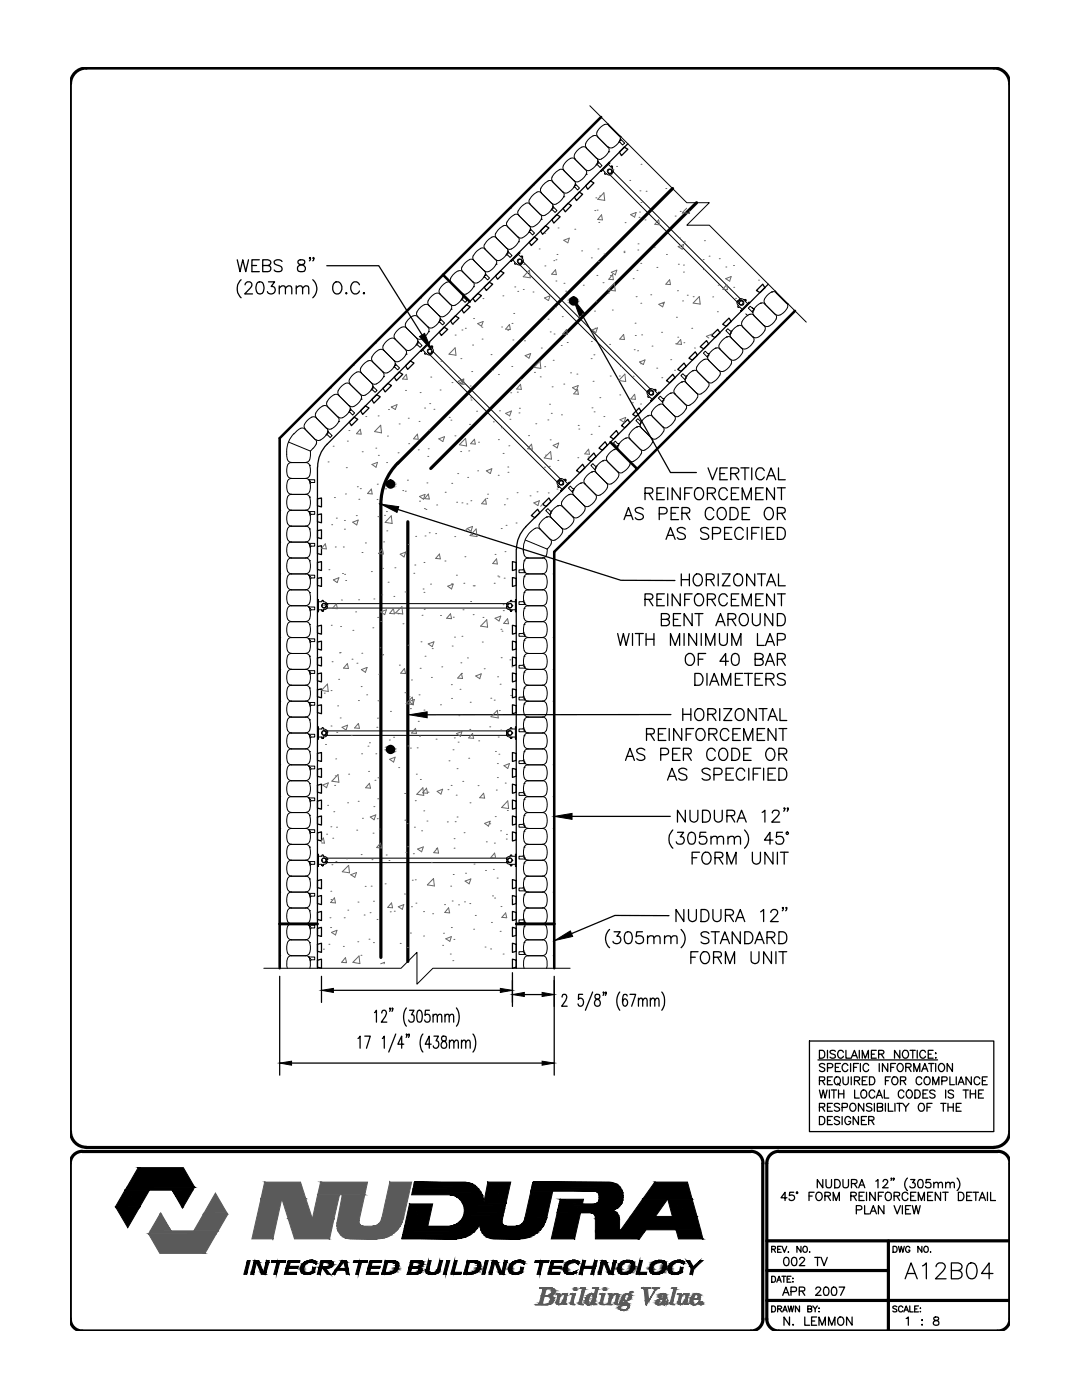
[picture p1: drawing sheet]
<svg xmlns="http://www.w3.org/2000/svg" width="216mm" height="279mm" viewBox="0 0 216 279" stroke-linecap="round" stroke-linejoin="round" font-family="sans-serif">
<!-- layer: LINE9 -->
<g fill="none" stroke="#000" stroke-width=".2">
<path d="M105.6 39.8a.78 .78 0 0 0 .2 .9M106.4 36.8l.1 .2-.2-.1zM107.1 38.3a.78 .78 0 0 1 .9 .2M107.1 38.4l-.7 .4-.7 1M107.9 37.6a.78 .78 0 0 0 .2 .9M108 38.5l2.1 2.1M109.4 36.1a.78 .78 0 0 1 .9 .1M109.4 36.1l-.7 .5-.8 1M110.2 35.3a.78 .78 0 0 0 .1 .9M110.3 36.3l2 2M111.6 33.9l-.7 .5-.7 .9M112.5 39.3h.1"/>
<path d="M112.5 34l2.1 2.1M113.3 38.5a.78 .78 0 0 1-1-.2 1.07 1.07 0 0 1-.3 1.6l-1 .8M113.9 31.6a2.14 2.14 0 0 0-1.5 2.2l.1 .2a.78 .78 0 0 0-.9-.1M114.7 37h.1M114.7 31.8l2.1 2.1M114.7 37l-.2 .4h.3M114.7 37l-.4 .7-1 .7M114.9 36.8l.7 .7-.4 .4-.4-.5M114.9 36.7l-.1-.1-.1 .4M115.5 36.2a.76 .76 0 0 1-.9-.1 .78 .78 0 0 1 .1 .9M116.1 29.4a2.14 2.14 0 0 0-1.4 2.2l.1 .2a.84 .84 0 0 0-.9-.2M117 34.8h.1"/>
<path d="M117 29.5l2.1 2.1M117.7 21.1l19.3 19.4h4.5l-4.5 4.4h4.5l19.4 19.4M117.7 34a.78 .78 0 0 1-.9-.2 1.07 1.07 0 0 1-.3 1.6l-1 .8M118.3 27.1a2.14 2.14 0 0 0-1.4 2.2l.1 .2a.78 .78 0 0 0-.9-.1M119.1 31.6a.78 .78 0 0 1 .1 .9M119.2 32.5l.1-.4 .8 .9-.4 .4-.4-.5M119.2 32.5h.1M119.2 27.3l2.1 2.1M119.2 32.5l-.2 .4h.3M119.2 32.5l-.4 .7-1 .7M119.8 23.5l.1-.1 .1 .2zM119.9 34.1l.1 .1z"/>
<path d="M120.3 33.9l.4 .5v.1a.15 .15 0 0 0 0 .2 .15 .15 0 0 0 .2 0l.1-.1v.1M120.6 24.9a.78 .78 0 0 1 .9 .1l2 2.1M120.6 24.9a2.14 2.14 0 0 0-1.5 2.2l.2 .2a.84 .84 0 0 0-1-.2M121 34.7l.4 .2h.4M121 34.7h.1M121.3 33.9h.1M121.3 29.3l.2 .2a2.2 2.2 0 0 1-1.7 2.3l-.7-.2M121.3 24.7l.2 .3M121.4 29.3a.78 .78 0 0 0 .9 .1M121.4 34.6l26.2 26.2M121.4 32.8l.5 .5 .1-.1M121.5 30.3h.1"/>
<path d="M121.6 32.4h.1M121.6 32.4l.1 .1zM121.6 32.4l-1.7 1.7M121.7 32.5l-1.7 1.7M121.8 34.5h.1M121.8 34.5l.1 .2M121.8 34.9h.1M122 34.7h.1M121.9 34.7h.1M122 34.7l-.2 .2M122 34.3a.43 .43 0 0 0-.3-.6 .43 .43 0 0 0-.5 .4 .43 .43 0 0 0 .6 .4M122 34.3h.1"/>
<path d="M122 33.9l26.3 26.3M122 34.3l.1 .2M122.1 33.5l.1-.1-.1 .1M122.1 33.5l.1 .1M122.2 34.5h.1M122.1 34.5h.1M122.2 33.6l.1 .1a.52 .52 0 0 1-.1 .8M122.2 33.2h-.2h.2v.2v-.2M122.2 33.6h.1M123.6 27.1a.78 .78 0 0 1 .1 .9M123.6 27.1l.3 .2M123.7 28l.1-.4 .8 1-.4 .3-.4-.5"/>
<path d="M123.7 28.1h.1M123.7 28l-.2 .4h.2M123.7 28l-.4 .7-1 .8M84 59.3l.1 .2-.2-.1zM86.9 58.6a2.13 2.13 0 0 0-1.5 2.1l.2 .2M86.9 58.6a.78 .78 0 0 1 .9 .1M87.8 58.7l2.1 2.1M89.1 56.3a2.13 2.13 0 0 0-1.4 2.2l.1 .2M89.2 56.3a.78 .78 0 0 1 .9 .2M90.1 56.5l2 2M91.4 54.1a2.13 2.13 0 0 0-1.5 2.1l.2 .2M91.4 54.1a.78 .78 0 0 1 .9 .1"/>
<path d="M92 59.9l.3-.4-.5 .6-1 .8M92.2 58.5a.78 .78 0 0 1 .1 .9l.1-.4M92.3 59.5h.1M92.3 54.2l2.1 2.1M92.3 59.9h-.3M92.4 59.1l.8 .9-.4 .4-.5-.6M93.7 51.8l-1 .8a1.06 1.06 0 0 0-.4 1.6M94.4 56.3a.78 .78 0 0 1 .1 .9M94.5 57.2h.1M94.5 57.2a2.13 2.13 0 0 1-2.1 1.5l-.3-.2M94.5 52l2.1 2M95.9 49.6l-1 .8a1.26 1.26 0 0 0-.5 1.4l.2 .1a.78 .78 0 0 0-.9-.1"/>
<path d="M96.5 55.4l.3-.4a2.13 2.13 0 0 1-2.2 1.4l-.2-.1M96.6 54a.78 .78 0 0 1 .2 .9l.1-.4v.2M96.7 55h.1M96.8 49.7l2.1 2.1M96.8 55.4h-.3M96.9 54.7l.8 .8-.4 .4-.5-.5M98.1 47.3a.78 .78 0 0 1 1 .2M98.2 47.3l-1 .8a1.06 1.06 0 0 0-.4 1.6 .76 .76 0 0 0-.9-.1M98.9 51.8a.78 .78 0 0 1 .1 .9M99 52.7h.1M99 52.7a2.13 2.13 0 0 1-2.2 1.5l-.2-.2M99 47.5l2.1 2.1"/>
<path d="M100.4 45.1a.78 .78 0 0 1 .9 .1M100.4 45.1l-1 .8a1.06 1.06 0 0 0-.4 1.6M101 50.9l.2-.4a2.13 2.13 0 0 1-2.1 1.4l-.2-.1M101.1 49.5a.78 .78 0 0 1 .2 .9l.1-.3v.1M101.2 50.5h.1M101.3 45.2l2 2.1M101.3 50.9h-.3M101.4 50.2l.8 .8-.4 .4-.5-.5M101.9 52l.1 .2zM102 41.3v.2l-.2-.1zM102.3 51.9l.5 .5-.1 .1a.15 .15 0 0 0 0 .2 .15 .15 0 0 0 .2 0l.2-.1M102.6 42.8a.78 .78 0 0 1 .9 .2"/>
<path d="M102.6 42.9l-.9 .7a1.06 1.06 0 0 0-.4 1.6M103.1 52.6l.3 .3h.4M103.1 52.6h.1M103.3 51.8h.1M103.4 47.3a.78 .78 0 0 0 .9 .1M103.4 47.3a.78 .78 0 0 1 .1 .9M103.4 42.1a.78 .78 0 0 0 .1 .9M103.4 52.6l26.3 26.2M103.4 50.8l.5 .5 .1-.1M103.5 48.2h.1M103.5 48.2a2.13 2.13 0 0 1-2.2 1.5l-.2-.2M103.5 43l2.1 2.1"/>
<path d="M103.6 50.4h.1M103.6 50.4l-1.7 1.6M103.6 50.4l.1 .1zM103.7 50.5l-1.7 1.7M103.8 52.5h.1M103.8 52.9h.1M103.8 52.5l.2 .1M104 52.7h.1M104 52.6h.1M104 52.3a.42 .42 0 0 0-.3-.6 .42 .42 0 0 0-.5 .5 .42 .42 0 0 0 .6 .3M104 52.3h.1M104 52.7l-.2 .2"/>
<path d="M104 52.3l.2 .2M104.1 51.1l.2 .1-.1 .2a.15 .15 0 0 0 0-.2 .15 .15 0 0 0-.2 0zM104.1 51.9l26.2 26.3M104.2 51.5v-.1v.1M104.2 51.5h.1M104.2 51.5l.1 .2a.56 .56 0 0 1-.1 .8M104.2 52.4v.1M104.9 40.6a.78 .78 0 0 1 .9 .1M104.9 40.6l-.7 .5-.8 1M105.7 46h.1M105.8 40.8l2 2M105.8 45.9l-.5 .7-1 .8"/>
<path d="M105.8 45.9l-.3 .5M105.8 46.4h-.3M105.8 45.6v.4M105.8 45.6l.1 .1M105.9 45.7l.8 .8-.4 .4-.5-.5M106.5 45.2a.76 .76 0 0 1-.9-.2 .78 .78 0 0 1 .2 1M108 43.8h.1M108.8 43a.76 .76 0 0 1-.9-.2l.1 .2a2.13 2.13 0 0 1-1.4 2.2M110.3 41.5h.1M110.3 41.5l-.3 .4M110.3 41.5l-.5 .7-1 .7M110.3 41.9h-.3"/>
<path d="M110.3 41.1l-.1 .4M110.3 41.1l.1 .1M110.4 41.3l.7 .7-.3 .4-.5-.5M111 40.7a.78 .78 0 0 1-.9-.1 .76 .76 0 0 1 .1 .9M147.5 59.8a.57 .57 0 0 1 .9 0M147.5 59.8h.1M147.5 59.8l.2 .2M147.7 60a.43 .43 0 0 1 .6 .3 .43 .43 0 0 1-.4 .5 .43 .43 0 0 1-.4-.6M147.7 60h.1M148.4 59.8h.1M148.4 59.8l.1 .1M148.5 59.9l.1-.1-.1 .1"/>
<path d="M148.6 59.8h.2v.2v-.2zM154 58.3h.1M154 58.3a.78 .78 0 0 1 .9 .1M154 58.3a2.13 2.13 0 0 0-1.5 2.1l.2 .2M154.7 58.1l.2 .3M154.9 58.4l2 2.1M66.1 77.2v.2h-.2zM67.6 78.9l-.2-.1a2.13 2.13 0 0 0-2.2 1.6l.2 .7M67.6 78.9l2.1 2.1M69.8 76.7l-.2-.2a2.13 2.13 0 0 0-2.2 1.7l.2 .7M69.9 76.7l2.3 2.2a2.13 2.13 0 0 0 2.1-1.5M70.5 72.7l.1 .2h-.2z"/>
<path d="M71.9 78.7a.78 .78 0 0 1 .2 1M72.1 79.7h.1M72.1 79.6a2.13 2.13 0 0 1-2.2 1.5l-.2-.1 .2 .4-.1 .5M74.2 76.5a.78 .78 0 0 1 .1 .9M74.3 77.4h.1M74.3 77.4l-.2 .4h.3M74.4 77l-.1 .4M74.4 77.2l.8 .7-.3 .4-.5-.5M74.4 77l.1 .1M75 68.2l.1 .2h-.2zM75.1 76.6l-.5 .1-.4-.2-2.3-2.2a2.13 2.13 0 0 0-2.2 1.7l.2 .6M76.4 74.3a.78 .78 0 0 1 .2 .9"/>
<path d="M76.6 75.2h.1M76.6 75.2l-.5 .7-1 .7M77.4 74.4h-.5l-.5-.2-2.3-2.2a2.13 2.13 0 0 0-2.2 1.7l.2 .7M77.9 67.5a2.13 2.13 0 0 0-1.4 2.2l.1 .2M78 67.6a.78 .78 0 0 1 .9 .1M78.7 72a.78 .78 0 0 1 .1 .9M78.8 72.9h.1M78.8 72.9l-.5 .7-1 .8M78.8 72.9l-.3 .4h.4M78.8 67.7l2.1 2a.78 .78 0 0 0 .9 .2M78.9 72.5l-.1 .4M78.9 72.7l.8 .7-.4 .4-.5-.5"/>
<path d="M78.9 72.5l.1 .2M79.6 72.1l-.5 .1-.4-.2-2.3-2.2a2.13 2.13 0 0 0-2.3 1.7l.3 .6M80.2 65.3a2.13 2.13 0 0 0-1.5 2.2l.2 .2M80.2 65.3a.78 .78 0 0 1 .9 .2M80.9 69.8a.78 .78 0 0 1 .1 .9M81 70.7h.1M81.1 70.7l-.5 .7-1 .7M81.1 65.4l2.1 2.1a.78 .78 0 0 0 .9 .1M82.4 63.1a2.13 2.13 0 0 0-1.4 2.1l.1 .2M82.4 63.1a.78 .78 0 0 1 1 .1M83.1 67.5a.78 .78 0 0 1 .2 .9M83.3 68.4h.1"/>
<path d="M83.3 68.4l-.5 .7-1 .8M83.3 68.4l-.3 .5 .4-.1M83.3 63.2l2.1 2.1M83.4 68l-.1 .4M83.4 68l.8 .9-.4 .4-.5-.4M83.9 70l.2 .1zM84.3 69.8l.6 .5-.2 .3h.4M84.7 60.8a2.13 2.13 0 0 0-1.5 2.2l.1 .2M84.7 60.8a.78 .78 0 0 1 .9 .2M85.1 70.6l.8 .3M85.1 70.6h.1M85.4 65.2a.78 .78 0 0 1 .1 .9"/>
<path d="M85.4 69.8h.1M85.4 65.2a.78 .78 0 0 0 .9 .2M85.5 68.7l.5 .5 .1-.1M85.5 70.5l26.2 26.3M85.5 66.2h.1M85.5 66.2l-.4 .7-1 .7M85.6 60.9l2 2.1M85.6 68.3h.1M85.6 68.3l-1.7 1.7M85.7 68.3v.1zM85.7 68.4l-1.6 1.7M85.9 70.5h.1"/>
<path d="M85.9 70.9h.1M85.9 70.5l.1 .1M86 70.6h.1M86 70.6l-.1 .3M86.1 70.2a.43 .43 0 0 0-.4-.5 .43 .43 0 0 0-.5 .5 .43 .43 0 0 0 .7 .3M86.1 70.2h.1M86.1 70.2l.2 .2M86.1 69.1l.2 .1v.1a.15 .15 0 0 0 0-.2 .15 .15 0 0 0-.2 0zM86.1 69.9l26.3 26.2M86.2 69.4l.1-.1-.1 .1M86.2 69.4v.1M86.2 69.5l.2 .2a.52 .52 0 0 1-.1 .7"/>
<path d="M86.2 69.5h.1M86.2 70.4h.1M87.6 63a.78 .78 0 0 1 .2 .9l.1-.4M87.7 63a.78 .78 0 0 0 .9 .1M87.8 64h.1M87.8 64.3l-.3 .1 .3-.5-.5 .7-1 .8M87.9 63.6l.8 .9-.4 .3-.5-.4M89.9 60.8a.78 .78 0 0 0 .9 .1M89.9 60.8a.78 .78 0 0 1 .2 .9M90 61.7h.1M90 61.7l-.4 .7-1 .8M129.1 78.2v.4l.2 .3"/>
<path d="M129.1 78.2h.1M129.3 78h.1M129.3 78l-.2 .2M129.3 78.9h.1M129.3 78.9v.2a.15 .15 0 0 0 0 .2 .15 .15 0 0 0 .2 0l.1-.1 .5 .5M129.3 78l.2 .2M129.5 77.8a.58 .58 0 0 1 .9 0M129.5 78.2h.1M129.5 77.8h.1M129.5 77.8l.2 .2M129.7 78a.42 .42 0 0 1 .6 .3 .42 .42 0 0 1-.5 .5 .42 .42 0 0 1-.3-.6M129.7 78h.1"/>
<path d="M129.8 80l.2 .1zM130.2 78.6h.1M130.4 77.8h.1M130.5 77.8h.1h-.1M130.7 77.7l-.1 .1a.15 .15 0 0 1 .2 0 .15 .15 0 0 1 0 .2l.1-.2zM130.8 78h-.1l.5 .6M131.5 78.3l.1 .1zM131.5 78.3l-1.7 1.7M131.6 78.4h.1M131.6 78.4l-1.6 1.7M132.3 79.6l-.5-.5-.4 .3 .8 .9 .1-.3M132.3 80h.1"/>
<path d="M132.3 80a.78 .78 0 0 0 .2 .9M132.6 79.5h-.3M133.7 78.5h.1M134.6 77.7a.78 .78 0 0 0 .1 .9M134.7 78.6l2.1 2.1M134.7 78.6l-.2-.1a2.13 2.13 0 0 0-2.2 1.4l.3-.4M136 76.3h.1M136.8 75.1l-.6-.5-.3 .4 .8 .9M136.8 75.5h.1M136.8 75.5l-.1 .4M136.8 75.5a.78 .78 0 0 0 .1 .9M136.9 76.4l2.1 2.1"/>
<path d="M136.9 76.4l-.2-.2a2.13 2.13 0 0 0-2.1 1.5M137.1 75h-.3M138.2 74h.1M139 73.2a.76 .76 0 0 0 .2 .9l-.2-.1a2.13 2.13 0 0 0-2.2 1.4l.3-.4M139.1 79.3l-.4 .7-1 .8M139.2 74.2l2 2M139.9 78.6a.76 .76 0 0 1-.9-.2 .78 .78 0 0 1 .2 1M140.5 80h.2l-.1 .2zM140.5 71.7h.1M141.2 70.6l-.5-.5-.4 .4 .9 .9 .1-.4M141.3 71h.1M141.3 71a.76 .76 0 0 0 .1 .9l-.2-.2a2.13 2.13 0 0 0-2.1 1.5"/>
<path d="M141.4 77.1l-.5 .7-1 .8M141.4 71.9l2.1 2.1M141.5 70.5h-.2M142.2 76.4a.78 .78 0 0 1-.9-.2 .76 .76 0 0 1 .1 .9M142.7 69.5h.1M143.5 73.9a.78 .78 0 0 0 .9 .2M143.5 74a.78 .78 0 0 1 .1 .9M143.5 68.7a.76 .76 0 0 0 .2 .9l-.2-.1a2.13 2.13 0 0 0-2.2 1.4l.3-.4M143.6 74.9l-.5 .7-.9 .7M143.7 69.7l2 2M145 75.5l.2 .1-.2 .1zM145 67.3h.1"/>
<path d="M145.6 66.7l.1 .1M145.7 66.1l-.5-.5-.4 .4 .8 .7M145.7 71.7a.78 .78 0 0 0 1 .1M145.8 71.7l.1 .2a2.13 2.13 0 0 1-1.5 2.2M145.8 66.5h.1M145.8 66.5l-.1 .4M145.8 66.5a.76 .76 0 0 0 .1 .9l-.2-.1a2.13 2.13 0 0 0-2.1 1.4M145.9 67.4l2.1 2.1M146 66l-.3 .1M147.1 60.2v.4l.2 .3M147.1 60.2h.1M147.2 65h.1"/>
<path d="M147.2 60h.1M147.2 60l-.1 .2M147.3 60.9h.1M147.3 60.9l.1 .1-.2 .1a.15 .15 0 0 0 0 .2 .15 .15 0 0 0 .3 0l.1-.1 .5 .5M147.3 60.1h.1M147.3 60.1l.2 .1M147.5 60.2h.1M147.8 62l.1 .1zM148 69.5l.1 .2a2.13 2.13 0 0 1-1.4 2.1M148.1 64.3a.78 .78 0 0 0 .1 .9M148.1 60.7h.1M148.1 65.2l2.1 2.1"/>
<path d="M148.2 65.2l-.2-.2a2.13 2.13 0 0 0-2.2 1.5l.3-.5M148.8 62.6l.4 .4M148.8 60l-.1 .1 .5 .5M149.5 71l.2 .1-.2 .1zM149.5 60.3l.1 .1zM149.5 60.3l-1.7 1.7M149.5 62.8h.1M149.5 62.8a.78 .78 0 0 1 .9 .1M149.5 62.8l-1 .7-.5 .7M149.6 60.4h.1M149.6 60.4l-1.7 1.7M150.1 61.4l.4 .4"/>
<path d="M150.1 62.2l.1 .2M150.2 62.4l.1-.4a.78 .78 0 0 0 .1 .9M150.2 67.2l.2 .2a2.12 2.12 0 0 1-1.7 2.3l-.7-.3M150.3 62h.1M150.4 62.9l2.1 2.1M150.5 61.5l-.2 .1-.6-.5-.4 .4 .8 .8M151.7 60.5h.1M151.7 60.5a.78 .78 0 0 1 1 .2M151.7 60.5l-.6 .5-.8 1 .2-.5M152.5 65l.1 .2a2.12 2.12 0 0 1-1.7 2.2l-.7-.2M152.6 60.7l2.1 2.1M154.7 62.7l.2 .2a2.12 2.12 0 0 1-1.8 2.3l-.6-.3"/>
<path d="M157 60.5l.3 .2M157 60.5l.1 .2a2.12 2.12 0 0 1-1.7 2.2l-.7-.2M158.4 62h.2l-.1 .2zM57.2 90.1l.2 1.7M57.4 92.9a2.1 2.1 0 0 0 .5 2.5h.2M57.4 98.1a.78 .78 0 0 0 .7 .5M57.4 91.7a.78 .78 0 0 0 .7 .6M57.5 88.2l4.4 1.8 .6-.5M58.7 86.5l-.7 .9-.5 1-.3 1.7M59.1 86.1l-.5 .5M60.9 85.6a1.26 1.26 0 0 0-1.8 .5M60.9 85.7l2 2"/>
<path d="M61 98.7h-2.9a1.1 1.1 0 0 0-.9 1.3l.1 .9a.92 .92 0 0 0 .8 .9M61 95.5h-2.9a1.1 1.1 0 0 0-.9 1.4l.2 1.2M61 92.3h-2.9a.78 .78 0 0 0-.7 .6M61 98.7a1.1 1.1 0 0 1 .9 1.3v.5a1.08 1.08 0 0 1-.9 1.3M61 95.5a.78 .78 0 0 1 .8 .5M61 92.3a.78 .78 0 0 1 .8 .6M61.6 95.7l.2 .3M61.6 95.7h1.2v.6h-.7M61.8 99.2h.1M61.8 96h.1M61.8 92.9h.1M61.8 98.1a.78 .78 0 0 1-.8 .5"/>
<path d="M61.8 91.7a.78 .78 0 0 1-.8 .6M61.8 96l.1 .5M61.8 96l.1 .9-.1 1.2M61.8 92.9a2.1 2.1 0 0 1-.5 2.5h-.3M61.9 90l-.1 1.8M62.1 96.3l-.1 .2M62.9 87.7a.78 .78 0 0 1 .2 .9M63.1 88.6l-.6 .9M63.1 83.4l-.2-.1a2.13 2.13 0 0 0-2.2 1.6l.2 .7M63.1 83.4l2.1 2.1M65.2 85.5a.78 .78 0 0 1 .1 .9M65.3 86.4h.1"/>
<path d="M65.3 86.4a2.13 2.13 0 0 1-2.1 1.4l-.2-.1M65.3 86.4l-.2 .4M65.4 81.2l-.2-.2a2.13 2.13 0 0 0-2.3 1.7l.3 .7M65.4 86.8h-.3M65.4 81.2l2 2M65.4 86l-.1 .4M65.5 86.1l.8 .8-.4 .4-.5-.5M65.5 86v.1M67.4 83.2a.78 .78 0 0 1 .2 .9M67.6 84.1h.1M67.6 84.1a2.13 2.13 0 0 1-2.2 1.5l-.2-.2M69.8 81.9h.1"/>
<path d="M69.8 81.9a2.13 2.13 0 0 1-2.1 1.4l-.2-.1M69.9 81.5l-.1 .4M69.9 81.6l.9 .8-.4 .4-.5-.5h-.3l.2-.4M69.9 81.5l.1 .1M111.1 96.1l.3 .7M111.1 96.1h.1M111.4 96.8h.1M111.4 96.8v.5l.2-.2 .6 .5M111.4 96h.1M111.4 96l-.3 .1M111.4 96l.1 .1M111.5 96.1h.1"/>
<path d="M111.6 95.7a.58 .58 0 0 1 .9 0M111.6 95.7h.1M111.6 95.7l.2 .2M111.8 95.9a.43 .43 0 0 1 .5 .4 .43 .43 0 0 1-.5 .4 .43 .43 0 0 1-.3-.6M111.8 95.9h.1M111.9 97.9l.1 .2zM112.2 96.6h.1M112.5 95.7h.1M112.5 95.7l.1 .1M112.6 95.8l.1-.1-.1 .1M112.7 95.7a.15 .15 0 0 1 .2 0 .15 .15 0 0 1 0 .2v-.2zM112.9 95.9l-.1 .1 .5 .5"/>
<path d="M113.6 98.7h.1M113.6 96.3h.1zM113.6 96.3l-1.7 1.6M113.6 98.7a.78 .78 0 0 1 .9 .2M113.6 98.7a2.13 2.13 0 0 0-1.5 2.2l2.2 2.3M113.7 96.4h.1M113.7 96.4l-1.7 1.7M114.2 98.2l.1 .1M114.3 97.5l-.5-.5-.4 .4 .8 .8M114.3 97.9h.1M114.4 97.9a.78 .78 0 0 0 .1 .9l2.1 2.1M114.4 97.9l-.1 .4"/>
<path d="M114.6 97.5l-.3 .4M114.6 97.5h-.3M115.8 96.5h.1M116.7 96.6l2.1 2a.78 .78 0 0 0 .9 .2M116.8 96.6a1.11 1.11 0 0 0-1.7 .3l-.8 1M118 94.2h.1M118.1 94.2a2.13 2.13 0 0 0-1.5 2.2l.1 .2M118.1 94.2a.78 .78 0 0 1 .9 .1M118.7 93.7l.1 .1M118.8 93l-.5-.5-.4 .4 .8 .8M118.8 98.6l.1 .2a2.14 2.14 0 0 1-1.4 2.2M118.8 93.4h.1"/>
<path d="M118.8 93.4a.78 .78 0 0 0 .2 .9M118.8 93.4v.4M119 94.3l2.1 2.1a.78 .78 0 0 0 .9 .1M119.1 93l-.3 .4M119.1 93h-.3M120.3 92h.1M120.3 92l-.7 .4-.8 1M120.3 91.9a.78 .78 0 0 1 .9 .2M121 96.4l.2 .2a2.14 2.14 0 0 1-1.5 2.2M121.2 92.1l2.1 2.1M122.5 89.7h.1M122.5 97.9l.2 .1-.1 .1z"/>
<path d="M122.5 89.7a2.13 2.13 0 0 0-1.4 2.2l.1 .2M122.6 89.7a.78 .78 0 0 1 .9 .1M123.2 89.2v.1M123.2 88.5l-.4-.5-.4 .4 .8 .8M123.3 94.2l.1 .2a2.14 2.14 0 0 1-1.4 2.2M123.3 88.9h.1M123.3 88.9l-.1 .4M123.3 88.9a.78 .78 0 0 0 .2 .9M123.5 89.9l2 2M123.6 88.5l-.3 .4M123.6 88.5h-.3M124.8 87.5h.1"/>
<path d="M124.8 87.5l-.7 .5-.8 .9M124.8 87.4a.78 .78 0 0 1 .9 .2M125.5 91.9a.78 .78 0 0 1 .2 .9M125.7 92.8l-.8 1a1.06 1.06 0 0 1-1.6 .4M125.7 87.6l2.1 2.1M127 85.2h.1M127 85.2a2.13 2.13 0 0 0-1.4 2.2l.1 .2M127.1 85.2a.78 .78 0 0 1 .9 .1M127.8 84.1l-.5-.5-.4 .3 .8 .9 .1-.4M127.8 89.7a.78 .78 0 0 1 .1 .9M127.8 84.4h.1M127.8 84.4a.78 .78 0 0 0 .2 1"/>
<path d="M127.9 90.6l-.8 1a1.06 1.06 0 0 1-1.5 .3M127.9 85.4l2.1 2M128.1 84l-.3 .5M128.1 84h-.3M129.3 83h.1M129.3 83l-.7 .5-.8 1M129.3 83a.78 .78 0 0 1 .9 .1M130 87.4a.78 .78 0 0 0 .9 .2M130 87.4a.78 .78 0 0 1 .2 .9M130.2 88.3l-.8 1a1.06 1.06 0 0 1-1.6 .4M130.2 83.1l2.1 2.1M131.5 80.8h.1"/>
<path d="M131.5 80.7a2.13 2.13 0 0 0-1.4 2.2l.1 .2M131.5 80.7a.78 .78 0 0 1 1 .2M132.4 86.1l-.8 1-.7 .4M132.4 80.9l2.1 2.1M133.2 85.3a.78 .78 0 0 1-.9-.1 .76 .76 0 0 1 .1 .9M134.6 83.8l-.4 .7-1 .8M135.4 83.1a.76 .76 0 0 1-.9-.2 .78 .78 0 0 1 .2 .9M136.9 81.6l-.5 .7-1 .8M137.7 80.8a.78 .78 0 0 1-.9-.1 .76 .76 0 0 1 .1 .9M55.8 101.8h.2l-.2 .1zM55.8 108.1l.2 .1-.2 .1zM55.8 114.5h.2l-.2 .1z"/>
<path d="M57.4 111.9l-.2 .8 .2 1.3M57.4 102.4l-.2 .8 .2 1.3M57.4 114a.78 .78 0 0 0 .7 .5M57.4 107.6a.78 .78 0 0 0 .7 .5M57.4 104.4a.78 .78 0 0 0 .7 .6M57.4 117.1a.78 .78 0 0 0 .7 .6M58.1 111.4h2.9M58.1 111.4a.78 .78 0 0 0-.7 .5M61 105h-2.9a1.1 1.1 0 0 0-.9 1.4l.2 1.2M61 101.8h-2.9a.78 .78 0 0 0-.7 .6M61 108.2h-2.9a1.1 1.1 0 0 0-.9 1.4l.1 .8a.92 .92 0 0 0 .8 .9M61 117.7h-2.9a1.1 1.1 0 0 0-.9 1.4l.1 .8a.92 .92 0 0 0 .8 .9"/>
<path d="M61 114.5h-2.9a1.1 1.1 0 0 0-.9 1.4l.2 1.3M61 105a1.1 1.1 0 0 1 .9 1.4l-.1 1.2M61 101.8a.78 .78 0 0 1 .8 .6l-.2-.4M61 108.2a.78 .78 0 0 1 .8 .5M61 117.7a1.1 1.1 0 0 1 .9 1.4v.4a1.08 1.08 0 0 1-.9 1.3l.5 .2 .3 .4M61 114.5a.78 .78 0 0 1 .8 .6M61.6 108.4l.2 .3M61.6 114.7l.2 .4M61.6 102l1.2 .1v.5h-.7M61.6 108.4h1.2v.6h-.7M61.6 114.7l1.2 .1v.5h-.7M61.8 111.9h.1"/>
<path d="M61.8 105.6h.1M61.8 102.4h.1M61.8 108.7h.1M61.8 118.3h.1M61.8 115.1h.1M61.8 114a.78 .78 0 0 1-.8 .5M61.8 107.6a.78 .78 0 0 1-.8 .5M61.8 104.4a.78 .78 0 0 1-.8 .6M61.8 117.1a.78 .78 0 0 1-.8 .6M61.8 108.7l.1 .5M61.8 115.1l.1 .5M61.8 111.9l.1 .8-.1 1.3"/>
<path d="M61.8 108.7a2.1 2.1 0 0 1-.5 2.6l-.3 .1a.78 .78 0 0 1 .8 .5M61.8 115.1l.1 .8-.1 1.3M61.9 102.9l-.1-.5 .1 .8-.1 1.3M62.1 102.6l-.1 .3M62.1 109l-.1 .2M62.1 115.3l-.1 .3M63.3 119.7h.3zM63.3 119.7v2.4M63.6 119.7v2.4M102.8 119.7h.2zM102.8 119.7v2.4M103 119.7v2.4"/>
<path d="M104.3 113.7h-.7v.6h1.1M104.5 109.7a1.26 1.26 0 0 0 .9 1.6M104.5 119.8l-.2 .2M104.5 119.9l.1 .4M104.6 111.9h.1M104.6 115.1h.1M104.6 118.3h.1M104.6 114h.1M104.6 111.9l-.1 .8 .1 1.3-.1-.5-.2 .2M104.6 117.1a.78 .78 0 0 0 .8 .6M104.7 114.3h.1M104.8 107.8l4.4 1.8"/>
<path d="M104.8 114.3l-.2-.3a.78 .78 0 0 0 .8 .5M105.3 111.4h3M105.4 111.4a.78 .78 0 0 0-.8 .5M105.9 106.1a5 5 0 0 0-1.4 4.3M106.8 105.4a.78 .78 0 0 1 .9 .2M106.8 105.4l-.9 .7M107.6 104.6a.78 .78 0 0 0 .2 .9l2 2.1M108.3 114.5h-2.9a1.1 1.1 0 0 0-.9 1.4l.1 1.3M108.3 117.7h-2.9a1.1 1.1 0 0 0-.9 1.4l.1 1.2M108.3 114.5a1.1 1.1 0 0 1 .9 1.4l-.2 1.3M108.3 117.7a1.1 1.1 0 0 1 .9 1.4l-.1 .8a.92 .92 0 0 1-.8 .9l.2 .1a1.54 1.54 0 0 1 .7 1.8l-.2 .8M109 114a.78 .78 0 0 1-.7 .5"/>
<path d="M109 117.1a.78 .78 0 0 1-.7 .6M109 111.9l.2 .8-.2 1.3M109.1 103.2h.1M109.1 103.2a.78 .78 0 0 1 .9 .1M109.1 103.2l-.7 .5-.8 .9M109.8 102l-.5-.5-.4 .4 .8 .9M109.8 107.6a1.39 1.39 0 0 1-.6 2 1.44 1.44 0 0 1-.9 1.8 .78 .78 0 0 1 .7 .5M109.8 102.4h.1M109.8 107.6a.78 .78 0 0 0 1 .2M109.9 102.4l-.1 .4M109.9 102.4a.78 .78 0 0 0 .1 .9l2.1 2.1M110.1 102l-.2 .4"/>
<path d="M110.1 102h-.3M110.4 114.5h.2v.1zM111.3 101h.1M111.3 101a.78 .78 0 0 1 .9 .1M111.3 100.9l-.7 .5-.7 1M112.1 105.4l.1 .2a2.14 2.14 0 0 1-1.5 2.2M112.1 105.4a.78 .78 0 0 0 .9 .1M113.6 106.9l.2 .1-.2 .1zM114.3 103.1l.1 .2a2.14 2.14 0 0 1-1.4 2.2M114.3 103.1a.78 .78 0 0 0 .9 .2M116.5 100.9l.2 .2a2.14 2.14 0 0 1-1.5 2.2M116.6 100.9a.78 .78 0 0 0 .9 .1"/>
<path d="M55.8 127.2h.2l-.2 .1zM55.8 133.5l.2 .1-.2 .1zM55.8 139.9h.2l-.2 .1zM57.4 126.7a.78 .78 0 0 0 .7 .5M57.4 123.5a.78 .78 0 0 0 .7 .5M57.4 136.2a.78 .78 0 0 0 .7 .5M57.4 133a.78 .78 0 0 0 .7 .5M58.1 120.9h2.9M58.1 120.9a1.1 1.1 0 0 0-.9 1.4l.2 1.2M61 124.1h-2.9a1.1 1.1 0 0 0-.9 1.3l.2 1.3M61 133.6h-2.9a1.1 1.1 0 0 0-.9 1.4l.2 1.2M61 130.4h-2.9a1.1 1.1 0 0 0-.9 1.4l.2 1.2"/>
<path d="M61 127.2h-2.9a1.1 1.1 0 0 0-.9 1.4l.1 .9a.92 .92 0 0 0 .8 .9M61 139.9h-2.9a1.1 1.1 0 0 0-.9 1.4l.2 1.3M61 136.8h-2.9a1.1 1.1 0 0 0-.9 1.3l.1 .9a.92 .92 0 0 0 .8 .9M61 124.1a1.1 1.1 0 0 1 .9 1.3l-.1 1.3M61 133.6a.78 .78 0 0 1 .8 .5M61 130.4a1.1 1.1 0 0 1 .9 1.4l-.1 1.2M61 127.2a.78 .78 0 0 1 .8 .6M61 139.9a.78 .78 0 0 1 .8 .6M61 136.8a1.1 1.1 0 0 1 .9 1.3v.5a1.08 1.08 0 0 1-.9 1.3M61.6 121.1l.2 .3M61.6 127.4l.2 .4M61.6 133.8l.2 .3"/>
<path d="M61.6 121.1h1.2v.6h-.7M61.6 127.4l1.2 .1v.5h-.7M61.6 133.8h1.2v.6h-.7M61.8 124.6h.1M61.8 121.4h.1M61.8 134.1h.1M61.8 131h.1M61.8 127.8h.1M61.8 137.3h.1M61.8 126.7a.78 .78 0 0 1-.8 .5M61.8 123.5a.78 .78 0 0 1-.8 .5M61.8 136.2a.78 .78 0 0 1-.8 .5"/>
<path d="M61.8 133a.78 .78 0 0 1-.8 .5M61.8 121.4l.1 .5M61.8 127.8l.1 .5M61.8 134.1l.1 .5M61.8 121.4l.1 .9-.1 1.2M61.8 134.1l.1 .9-.1 1.2M61.8 127.8a2.1 2.1 0 0 1-.5 2.5l-.3 .1M62.1 121.7l-.1 .2M62.1 128l-.1 .3M62.1 134.4l-.1 .2M63.3 122.1h.3zM63.6 120.1h.6l.2-.3 .2 .3"/>
<path d="M63.6 121.7h.6v.1M64.2 120.9h.1M64.4 122l-.2-.2 .2 .2M64.5 121.7v.1v-.1M64.5 121.8l-.1 .2zM64.5 121.7h.1M64.6 120.1l.7 .4M64.6 121.7h.1M64.6 120.1h.1M64.6 121.4h37.1M64.6 120.5h37.1M65 120.7a.44 .44 0 0 0-.6-.2 .44 .44 0 0 0 0 .7 .44 .44 0 0 0 .6-.1"/>
<path d="M65 120.7h.1M65 121.1h.1M65 121.1h.3M65 120.7h.2M65.3 120.7h.1M65.2 121.1h.1M65.2 120.7h.1M65.3 121.1a.59 .59 0 0 1-.7 .6M65.3 120.5h.1M65.3 120.5v.2M101.1 121.1a.59 .59 0 0 0 .6 .6M101.1 120.7h.1"/>
<path d="M101.1 121.1h.1M101.1 120.5h.1M101.1 120.5v.2M101.1 121.1h.3M101.1 120.7h.3M101.4 120.7a.42 .42 0 0 1 .6-.1 .42 .42 0 0 1 0 .6 .42 .42 0 0 1-.6-.1M101.4 120.7h.1M101.4 121.1h.1M101.7 120.1l-.6 .4M101.7 121.7h.1M101.7 120.1h.1M101.7 120.1l.3-.3 .1 .3h.7"/>
<path d="M101.8 121.7v.1v-.1M101.8 121.8l.1 .2 .2-.1-.2 .1zM102.2 120.9h.1M102.8 122.1h.2zM102.8 121.7h-.7v.1M104.3 120.1h-.7v.5h1.1M104.3 126.4h-.7v.6h1.1M104.3 132.8h-.7v.5h1.1M104.3 139.1h-.7v.6h1.1M104.3 139.1l.2-.2 .1 .5M104.5 126.2l-.2 .2M104.6 124.6h.1"/>
<path d="M104.6 121.4h.1M104.6 120.3h.1M104.6 137.3h.1M104.6 127.8h.1M104.6 131h.1M104.6 134.1h.1M104.6 126.7h.1M104.6 133h.1M104.6 139.4h.1M104.6 120.3a.78 .78 0 0 0 .8 .5M104.6 123.5a.78 .78 0 0 0 .8 .5M104.6 120.3l.2 .3"/>
<path d="M104.6 139.4a.78 .78 0 0 0 .8 .5M104.6 136.2a.78 .78 0 0 0 .8 .5M104.6 139.4l.2 .3M104.7 120.6l.1 .1M104.7 127h.1M104.7 133.3l.1 .1M104.7 139.7h.1M104.8 127l-.2-.3a.78 .78 0 0 0 .8 .5M104.8 133.3l-.2-.3a.78 .78 0 0 0 .8 .5M105.3 120.9h3M105.4 120.9a1.1 1.1 0 0 0-.9 1.4l.1 1.2M108.3 124.1h-2.9a1.1 1.1 0 0 0-.9 1.3l.1 1.3-.1-.5"/>
<path d="M108.3 139.9h-2.9a1.1 1.1 0 0 0-.9 1.4l.1 1.3M108.3 136.8h-2.9a1.1 1.1 0 0 0-.9 1.3l.1 1.3M108.3 127.2h-2.9a1.1 1.1 0 0 0-.9 1.4v.4a1.08 1.08 0 0 0 .9 1.4M108.3 130.4h-2.9a1.1 1.1 0 0 0-.9 1.4l.1 1.2-.1-.4-.2 .1M108.3 133.6h-2.9a1.1 1.1 0 0 0-.9 1.4l.1 1.2M108.3 124.1a1.1 1.1 0 0 1 .9 1.3l-.2 1.3M108.3 139.9a1.1 1.1 0 0 1 .9 1.4l-.2 1.3M108.3 136.8a1.1 1.1 0 0 1 .9 1.3l-.1 .9a.92 .92 0 0 1-.8 .9M108.3 127.2a1.1 1.1 0 0 1 .9 1.4l-.1 .9a.92 .92 0 0 1-.8 .9M108.3 130.4a1.1 1.1 0 0 1 .9 1.4l-.2 1.2M108.3 133.6a1.1 1.1 0 0 1 .9 1.4l-.2 1.2M109 126.7a.78 .78 0 0 1-.7 .5"/>
<path d="M109 123.5a.78 .78 0 0 1-.7 .5M109 133a.78 .78 0 0 1-.7 .5M109 136.2a.78 .78 0 0 1-.7 .5M110.4 127.2h.2v.1zM110.4 133.6l.2-.1v.2zM110.4 139.9h.2v.1zM55.8 152.6h.2l-.2 .1zM55.8 158.9l.2 .1-.2 .1zM57.4 146.8a2.1 2.1 0 0 0 .5 2.6h.2M57.4 156.4l-.2 .8 .2 1.2M57.4 142.5a.78 .78 0 0 0 .7 .6M57.4 145.7a.78 .78 0 0 0 .7 .5"/>
<path d="M57.4 152.1a.78 .78 0 0 0 .7 .5M57.4 158.4a.78 .78 0 0 0 .7 .5M61 146.3h-2.9a.78 .78 0 0 0-.7 .5M61 143.1h-2.9a1.1 1.1 0 0 0-.9 1.4l.2 1.2M61 159h-2.9a1.1 1.1 0 0 0-.9 1.4l.2 1.2M61 152.6h-2.9a1.1 1.1 0 0 0-.9 1.4l.1 .9a.92 .92 0 0 0 .8 .9M61 149.5h-2.9a1.1 1.1 0 0 0-.9 1.3l.2 1.3M61 155.8h-2.9a.78 .78 0 0 0-.7 .6M61 146.3a.78 .78 0 0 1 .8 .5l-.2-.3M61 143.1a1.1 1.1 0 0 1 .9 1.4l-.1 1.2M61 159a.78 .78 0 0 1 .8 .5M61 152.6a.78 .78 0 0 1 .8 .6"/>
<path d="M61 149.5a1.1 1.1 0 0 1 .9 1.3l-.1 1.3M61 155.8a.78 .78 0 0 1 .8 .6M61.6 140.1l.2 .4M61.6 159.2l.2 .3M61.6 152.8l.2 .4M61.6 140.1l1.2 .1v.5h-.7M61.6 146.5h1.2v.6h-.7M61.6 159.2h1.2v.6h-.7M61.6 152.8l1.2 .1v.5h-.7M61.8 146.8h.1M61.8 140.5h.1M61.8 143.7h.1"/>
<path d="M61.8 159.5h.1M61.8 153.2h.1M61.8 150h.1M61.8 156.4h.1M61.8 142.5a.78 .78 0 0 1-.8 .6M61.8 145.7a.78 .78 0 0 1-.8 .5M61.8 152.1a.78 .78 0 0 1-.8 .5M61.8 158.4a.78 .78 0 0 1-.8 .5M61.8 140.5l.1 .5M61.8 159.5l.1 .5M61.8 153.2l.1 .5M61.8 140.5l.1 .8-.1 1.3"/>
<path d="M61.8 159.5l.1 .9-.1 1.2M61.8 153.2a2.1 2.1 0 0 1-.5 2.5l-.3 .1M61.8 156.4l.1 .8-.1 1.2M61.9 147.3l-.1-.5a2.1 2.1 0 0 1-.5 2.6h-.3M62.1 140.7l-.1 .3M62.1 147.1l-.1 .2M62.1 159.8l-.1 .2M62.1 153.4l-.1 .3M63.3 147.5h.3zM63.3 145.1h.3zM63.3 145.1v2.4M63.6 145.5h.6l.2-.3 .2 .3"/>
<path d="M63.6 147.1h.6v.1M63.6 145.1v2.4M64.2 146.3h.1M64.4 147.4l-.2-.2 .2 .2M64.5 147.1v.1v-.1M64.5 147.2l-.1 .2zM64.5 147.1h.1M64.6 145.5l.7 .4M64.6 147.1h.1M64.6 145.5h.1M64.6 146.8h37.1M64.6 145.9h37.1"/>
<path d="M65 146.1a.44 .44 0 0 0-.6-.2 .44 .44 0 0 0 0 .7 .44 .44 0 0 0 .6-.1M65 146.1h.1M65 146.5h.1M65 146.5h.3M65 146.1h.2M65.3 146.1h.1M65.2 146.5h.1M65.2 146.1h.1M65.3 146.5a.59 .59 0 0 1-.7 .6M65.3 145.9h.1M65.3 145.9v.2M101.1 146.5a.59 .59 0 0 0 .6 .6"/>
<path d="M101.1 146.1h.1M101.1 146.5h.1M101.1 145.9h.1M101.1 145.9v.2M101.1 146.5h.3M101.1 146.1h.3M101.4 146.1a.42 .42 0 0 1 .6-.1 .42 .42 0 0 1 0 .6 .42 .42 0 0 1-.6-.1M101.4 146.1h.1M101.4 146.5h.1M101.7 145.5l-.6 .4M101.7 147.1h.1M101.7 145.5h.1"/>
<path d="M101.7 145.5l.3-.3 .1 .3h.7M101.8 147.1v.1v-.1M101.8 147.2l.1 .2 .2-.1-.2 .1zM102.2 146.3h.1M102.8 147.5h.2zM102.8 145.1h.2zM102.8 147.1h-.7v.1M102.8 145.1v2.4M103 145.1v2.4M104.3 145.5h-.7v.5h1.1M104.3 151.8h-.7v.6h1.1M104.3 158.2h-.7v.5h1.1"/>
<path d="M104.5 145.2l-.2 .2M104.5 151.6l-.2 .2M104.6 156.4h.1M104.6 159.5h.1M104.6 150h.1M104.6 146.8h.1M104.6 140.5h.1M104.6 143.7h.1M104.6 153.2h.1M104.6 145.7h.1M104.6 152.1h.1M104.6 158.4h.1"/>
<path d="M104.6 156.4l-.1 .8 .1 1.2-.1-.4-.2 .1M104.6 146.8a2.1 2.1 0 0 0 .5 2.6h.3M104.6 142.5a.78 .78 0 0 0 .8 .6M104.7 146h.1l-.2-.3a.78 .78 0 0 0 .8 .5M104.7 152.4h.1M104.7 158.7l.1 .1M104.8 158.7l-.2-.3a.78 .78 0 0 0 .8 .5M104.8 152.4l-.2-.3a.78 .78 0 0 0 .8 .5M108.3 155.8h-2.9a.78 .78 0 0 0-.8 .6M108.3 159h-2.9a1.1 1.1 0 0 0-.9 1.4l.1 1.2M108.3 149.5h-2.9a1.1 1.1 0 0 0-.9 1.3l.1 1.3-.1-.5M108.3 146.3h-2.9a.78 .78 0 0 0-.8 .5"/>
<path d="M108.3 143.1h-2.9a1.1 1.1 0 0 0-.9 1.4l.1 1.2-.1-.4M108.3 152.6h-2.9a1.1 1.1 0 0 0-.9 1.4v.4a1.08 1.08 0 0 0 .9 1.4M108.3 155.8a.78 .78 0 0 1 .7 .6M108.3 159a1.1 1.1 0 0 1 .9 1.4l-.2 1.2M108.3 149.5a1.1 1.1 0 0 1 .9 1.3l-.2 1.3M108.3 146.3a.78 .78 0 0 1 .7 .5M108.3 143.1a1.1 1.1 0 0 1 .9 1.4l-.2 1.2M108.3 152.6a1.1 1.1 0 0 1 .9 1.4l-.1 .9a.92 .92 0 0 1-.8 .9M109 158.4a.78 .78 0 0 1-.7 .5M109 152.1a.78 .78 0 0 1-.7 .5M109 142.5a.78 .78 0 0 1-.7 .6M109 145.7a.78 .78 0 0 1-.7 .5"/>
<path d="M109 156.4l.2 .8-.2 1.2M109 146.8a2.1 2.1 0 0 1-.5 2.6h-.2M110.4 152.6h.2v.1zM110.4 159l.2-.1v.2zM55.8 165.3h.2l-.2 .1zM55.8 178h.2l-.2 .1zM57.4 165.9l-.2 .8 .2 1.3M57.4 171.1a.78 .78 0 0 0 .7 .5M57.4 161.6a.78 .78 0 0 0 .7 .5M57.4 167.9a.78 .78 0 0 0 .7 .6M57.4 177.5a.78 .78 0 0 0 .7 .5M58.1 165.3h2.9"/>
<path d="M58.1 174.9h2.9M58.1 165.3a.78 .78 0 0 0-.7 .6M58.1 174.9a1.1 1.1 0 0 0-.9 1.3l.2 1.3M61 168.5h-2.9a1.1 1.1 0 0 0-.9 1.4l.2 1.2M61 162.2h-2.9a1.1 1.1 0 0 0-.9 1.3l.1 .9a.92 .92 0 0 0 .8 .9M61 171.7h-2.9a1.1 1.1 0 0 0-.9 1.4l.1 .8a.92 .92 0 0 0 .8 .9M61 178h-2.9a1.1 1.1 0 0 0-.9 1.4l.2 1.3M61 168.5a1.1 1.1 0 0 1 .9 1.4l-.1 1.2M61 162.2a1.1 1.1 0 0 1 .9 1.3v.9a1 1 0 0 1-.9 .9 .78 .78 0 0 1 .8 .6l-.2-.4M61 171.7a.78 .78 0 0 1 .8 .5M61 178a.78 .78 0 0 1 .8 .6M61.6 171.9l.2 .3"/>
<path d="M61.6 178.2l.2 .4M61.6 165.5l1.2 .1v.5h-.7M61.6 171.9h1.2v.6h-.7M61.6 178.2l1.2 .1v.5h-.7M61.8 169.1h.1M61.8 165.9h.1M61.8 162.7h.1M61.8 175.4h.1M61.8 172.2h.1M61.8 178.6h.1M61.8 171.1a.78 .78 0 0 1-.8 .5M61.8 161.6a.78 .78 0 0 1-.8 .5"/>
<path d="M61.8 167.9a.78 .78 0 0 1-.8 .6M61.8 177.5a.78 .78 0 0 1-.8 .5M61.8 172.2l.1 .5M61.8 178.6l.1 .5M61.8 172.2a2.1 2.1 0 0 1-.5 2.6l-.3 .1a1.1 1.1 0 0 1 .9 1.3l-.1 1.3M61.8 178.6l.1 .8-.1 1.3M61.9 166.4l-.1-.5 .1 .8-.1 1.3M62.1 166.1l-.1 .3M62.1 172.5l-.1 .2M62.1 178.8l-.1 .3M63.3 172.9h.3zM63.3 170.5h.3z"/>
<path d="M63.3 170.5v2.4M63.6 170.9h.6l.2-.3 .2 .3M63.6 172.5h.6v.1M63.6 170.5v2.4M64.2 171.7h.1M64.4 172.8l-.2-.2 .2 .2M64.5 172.5v.1v-.1M64.5 172.6l-.1 .2zM64.5 172.5h.1M64.6 170.9l.7 .4M64.6 172.5h.1M64.6 170.9h.1"/>
<path d="M64.6 172.2h37.1M64.6 171.3h37.1M65 171.5a.44 .44 0 0 0-.6-.2 .44 .44 0 0 0 0 .7 .44 .44 0 0 0 .6-.1M65 171.5h.1M65 171.9h.1M65 171.9h.3M65 171.5h.2M65.3 171.5h.1M65.2 171.9h.1M65.2 171.5h.1M65.3 171.9a.59 .59 0 0 1-.7 .6M65.3 171.3h.1"/>
<path d="M65.3 171.3v.2M101.1 171.9a.59 .59 0 0 0 .6 .6M101.1 171.5h.1M101.1 171.9h.1M101.1 171.3h.1M101.1 171.9h.3M101.1 171.3v.2M101.1 171.5h.3M101.4 171.5a.42 .42 0 0 1 .6-.1 .42 .42 0 0 1 0 .6 .42 .42 0 0 1-.6-.1M101.4 171.5h.1M101.4 171.9h.1M101.7 170.9l-.6 .4"/>
<path d="M101.7 172.5h.1M101.7 170.9h.1M101.7 170.9l.3-.3 .1 .3h.7M101.8 172.5v.1v-.1M101.8 172.6l.1 .2 .2-.1-.2 .1zM102.2 171.7h.1M102.8 172.9h.2zM102.8 170.5h.2zM102.8 172.5h-.7v.1M102.8 170.5v2.4M103 170.5v2.4M104.3 170.9h-.7v.5h1.1"/>
<path d="M104.3 164.5h-.7v.6h1.1M104.3 177.2h-.7v.6h1.1M104.5 170.6l-.2 .2M104.5 164.3l-.2 .2M104.5 164.3l.1 .5M104.6 171.1h.1M104.6 169.1h.1M104.6 162.7h.1M104.6 165.9h.1M104.6 164.8h.1M104.6 178.6h.1M104.6 172.2h.1"/>
<path d="M104.6 175.4h.1M104.6 177.5h.1M104.6 165.9l-.1 .8 .1 1.3M104.6 164.8a.78 .78 0 0 0 .8 .5M104.6 161.6a.78 .78 0 0 0 .8 .5M104.6 167.9a.78 .78 0 0 0 .8 .6M104.6 164.8l.2 .3M104.7 171.4l.1 .1M104.7 165.1h.1M104.7 177.8h.1M104.8 171.4l-.2-.3a.78 .78 0 0 0 .8 .5M104.8 177.8l-.2-.3a.78 .78 0 0 0 .8 .5"/>
<path d="M105.3 165.3h3M105.3 174.9h3M105.4 165.3a.78 .78 0 0 0-.8 .6M105.4 174.9a1.1 1.1 0 0 0-.9 1.3l.1 1.3-.1-.5-.2 .2M108.3 168.5h-2.9a1.1 1.1 0 0 0-.9 1.4l.1 1.2-.1-.4M108.3 162.2h-2.9a1.1 1.1 0 0 0-.9 1.3l.1 1.3M108.3 178h-2.9a1.1 1.1 0 0 0-.9 1.4l.1 1.3M108.3 171.7h-2.9a1.1 1.1 0 0 0-.9 1.4v.4a1.08 1.08 0 0 0 .9 1.3M108.3 168.5a1.1 1.1 0 0 1 .9 1.4l-.2 1.2M108.3 162.2a1.1 1.1 0 0 1 .9 1.3l-.1 .9a.92 .92 0 0 1-.8 .9l.4 .2 .3 .4M108.3 178a1.1 1.1 0 0 1 .9 1.4l-.2 1.3M108.3 171.7a1.1 1.1 0 0 1 .9 1.4l-.1 .8a.92 .92 0 0 1-.8 .9l.2 .1a1.54 1.54 0 0 1 .7 1.8l-.2 .8"/>
<path d="M109 171.1a.78 .78 0 0 1-.7 .5M109 161.6a.78 .78 0 0 1-.7 .5M109 167.9a.78 .78 0 0 1-.7 .6M109 177.5a.78 .78 0 0 1-.7 .5M109 165.9l.2 .8-.2 1.3M110.4 165.3h.2v.1zM110.4 178h.2v.1zM52.6 193.2h27.4l3.2-3.1v6.3l3.2-3.2h27.4M55.8 190.7h.2l-.2 .1zM57.4 190.2a.78 .78 0 0 0 .7 .5M57.4 187a.78 .78 0 0 0 .7 .5M57.4 180.6a.78 .78 0 0 0 .7 .6"/>
<path d="M61 187.6h-2.9a1.1 1.1 0 0 0-.9 1.3l.2 1.3M61 184.4h-2.9a1.1 1.1 0 0 0-.9 1.4l.2 1.2M61 181.2h-2.9a1.1 1.1 0 0 0-.9 1.4l.1 .8a.92 .92 0 0 0 .8 .9M61 190.7h-2.9a1.08 1.08 0 0 0-.9 1.4l.1 1.2M61 187.6a1.1 1.1 0 0 1 .9 1.3l-.1 1.3M61 184.4a.78 .78 0 0 1 .8 .5M61 181.2a1.1 1.1 0 0 1 .9 1.4v.4a1.08 1.08 0 0 1-.9 1.3M61 190.7a.78 .78 0 0 1 .8 .6M61.6 184.6l.2 .3M61.6 190.9l.2 .4M61.6 184.6h1.2v.6h-.7M61.6 190.9l1.2 .1v.5h-.7"/>
<path d="M61.8 188.1h.1M61.8 184.9h.1M61.8 191.3h.1M61.8 181.8h.1M61.8 190.2a.78 .78 0 0 1-.8 .5M61.8 187a.78 .78 0 0 1-.8 .5M61.8 180.6a.78 .78 0 0 1-.8 .6M61.8 184.9l.1 .5M61.8 191.3l.1 .5M61.8 184.9l.1 .9-.1 1.2M61.8 191.3l.1 .8-.1 1.2M62.1 185.2l-.1 .2"/>
<path d="M62.1 191.5l-.1 .3M104.3 189.9h-.7v.6h1.1M104.3 183.6h-.7v.5h1.1M104.5 189.7l-.2 .2M104.5 183.3l-.2 .2M104.5 183.4l.1 .4M104.6 190.2h.1M104.6 188.1h.1M104.6 184.9h.1M104.6 181.8h.1M104.6 183.8h.1M104.6 187a.78 .78 0 0 0 .8 .5"/>
<path d="M104.6 183.8a.78 .78 0 0 0 .8 .5M104.6 180.6a.78 .78 0 0 0 .8 .6M104.6 183.8l.2 .3h-.1M104.7 190.4l.1 .1-.2-.3a.78 .78 0 0 0 .8 .5M108.3 187.6h-2.9a1.1 1.1 0 0 0-.9 1.3l.1 1.3-.1-.5M108.3 184.4h-2.9a1.1 1.1 0 0 0-.9 1.4l.1 1.2M108.3 181.2h-2.9a1.1 1.1 0 0 0-.9 1.4l.1 1.2M108.3 190.7h-2.9a1.08 1.08 0 0 0-.9 1.4l.1 1.2M108.3 187.6a1.1 1.1 0 0 1 .9 1.3l-.2 1.3M108.3 184.4a1.1 1.1 0 0 1 .9 1.4l-.2 1.2M108.3 181.2a1.1 1.1 0 0 1 .9 1.4l-.1 .8a.92 .92 0 0 1-.8 .9M108.3 190.7a1.08 1.08 0 0 1 .9 1.4l-.1 1.2"/>
<path d="M109 190.2a.78 .78 0 0 1-.7 .5M109 187a.78 .78 0 0 1-.7 .5M109 180.6a.78 .78 0 0 1-.7 .6M110.4 190.7h.2v.1z"/>
<circle cx="121.7" cy="34.3" r=".44"/>
<circle cx="103.8" cy="52.2" r=".44"/>
<circle cx="85.8" cy="70.2" r=".44"/>
<circle cx="130" cy="78.5" r=".44"/>
<circle cx="148" cy="60.5" r=".44"/>
<circle cx="112" cy="96.4" r=".44"/>
<circle cx="64.6" cy="120.9" r=".44"/>
<circle cx="101.8" cy="120.9" r=".44"/>
<circle cx="64.6" cy="146.3" r=".44"/>
<circle cx="101.8" cy="146.3" r=".44"/>
<circle cx="64.6" cy="171.7" r=".44"/>
<circle cx="101.8" cy="171.7" r=".44"/>
</g>
<!-- layer: DIM -->
<path d="M83.7 67.2l1-.7 1.4 3.4zM76 100.6l3.6 .5-.4 1.2zM110.6 162.9l3.5-.6v1.2zM110.7 187.7l3.1-1.9 .5 1.1z" fill="#000" stroke="#000" stroke-width=".2"/>
<path d="M65.2 53h10.4l8.6 13.8M79.4 101.7l44.5 14.1 10.8 .1M114.1 162.9h19.6M133.5 182.7h-10.8l-8.7 3.6" fill="none" stroke="#000" stroke-width=".25"/>
<!-- layer: line25 -->
<g fill="none" stroke="#000" stroke-width=".25">
<path d="M115.6 38.3l.7 .5-1.3 1.2-.4-.6zM117.8 36.1l.7 .4-1.2 1.3-.4-.7zM124.6 29.4l.7 .4-1.3 1.3-.4-.8zM125.3 28.7l-60.1 60M95.3 58.6l.8 .4-1.3 1.2-.4-.7zM96.6 57.3l1-1 .7 .4-1.3 1.3zM98.9 55.1l1-1 .7 .4-1.3 1.2zM106.6 47.3l.7 .4-1.3 1.3-.4-.7zM108.9 45.1l.6 .4-1.2 1.3-.5-.7zM111.1 42.8l.7 .5-1.3 1.2-.4-.7zM113.3 40.6l.7 .4-1.2 1.3-.4-.7zM150.9 58l1.3-1.3 .4 .7-.9 1z"/>
<path d="M153.3 56.7l-48.4 48.4M74.2 79.7l1-.9 .7 .4-1.3 1.3zM77.4 76.5l.7 .4-1.3 1.3-.4-.7zM79.6 74.3l.8 .4-1.3 1.3-.4-.7zM81.9 72l.7 .5-1.3 1.2-.4-.7zM88.6 65.3l.7 .4-1.2 1.3-.5-.7zM90.9 63.1l.7 .4-1.3 1.2-.4-.7zM92.1 61.8l1-1 .7 .4-1.2 1.3zM133 76l1.3-1.3 .4 .7-1 1zM135.2 73.7l1.3-1.2 .4 .6-1 1zM137.5 71.5l1.2-1.3 .5 .7-1.1 1zM139.7 69.2l1.3-1.2 .4 .7-1 .9z"/>
<path d="M142 67l1.2-1.3 .5 .7-1 1zM144.2 64.7l1.3-1.2 .4 .7-1 .9zM63.3 99.6l.8-.2v1.8l-.8-.2zM63.3 93.2v100M65.2 88.7a6.4 6.4 0 0 0-1.8 4.5M70.7 83.3l.7 .4-1.3 1.2-.4-.7zM72.9 81l.7 .4-1.2 1.3-.5-.7zM116.3 92.7l.4 .7-1 .9-.7-.4zM118.5 90.4l.4 .7-.9 1-.7-.4zM120.7 88.2l.5 .6-1 1.1-.7-.5zM123 85.9l.4 .7-1 1-.6-.4zM124 84.9l1.3-1.2 .4 .7-1 1z"/>
<path d="M126.3 82.7l1.2-1.3 .4 .7-1 1zM63.3 112.3l.8-.2v1.8l-.8-.2zM63.3 105.9l.8-.2v1.8l-.8-.2zM63.3 102.7l.8-.1v1.7l-.8-.2zM63.3 109.1l.8-.2v1.8l-.8-.2zM63.3 115.4l.8-.1v1.7l-.8-.2zM102.2 112.1l.8 .2v1.4l-.8 .2zM102.2 115.3l.8 .1v1.4l-.8 .2zM103 109.7v83.5M104.9 105.1a6.4 6.4 0 0 0-1.8 4.6M106 102.9l1.3-1.3 .4 .7-1 1zM108.3 100.7l1.2-1.3 .5 .7-1 1z"/>
<path d="M63.3 125l.8-.2v1.8l-.8-.2zM63.3 128.1l.8-.1v1.7l-.8-.2zM63.3 131.3l.8-.2v1.8l-.8-.2zM63.3 134.5l.8-.2v1.8l-.8-.2zM63.3 137.7l.8-.2v1.8l-.8-.2zM102.2 124.8l.8 .2v1.4l-.8 .2zM102.2 128l.8 .1v1.4l-.8 .2zM102.2 131.1l.8 .2v1.4l-.8 .2zM102.2 134.3l.8 .2v1.4l-.8 .2zM102.2 137.5l.8 .2v1.4l-.8 .2zM63.3 140.8l.8-.1v1.7l-.8-.2zM63.3 159.9l.8-.2v1.8l-.8-.2z"/>
<path d="M63.3 153.5l.8-.1v1.7l-.8-.2zM63.3 150.4l.8-.2v1.8l-.8-.2zM63.3 156.7l.8-.2v1.8l-.8-.2zM102.2 140.7l.8 .1v1.4l-.8 .2zM102.2 159.7l.8 .2v1.4l-.8 .2zM102.2 153.4l.8 .1v1.4l-.8 .2zM102.2 150.2l.8 .2v1.4l-.8 .2zM102.2 156.5l.8 .2v1.4l-.8 .2zM63.3 163.1l.8-.3v1.9l-.8-.2zM63.3 166.2l.8-.2v1.8l-.8-.2zM63.3 175.8l.8-.3v1.9l-.8-.2zM63.3 178.9l.8-.2v1.8l-.8-.2z"/>
<path d="M102.2 162.8l.8 .3v1.4l-.8 .2zM102.2 166l.8 .2v1.4l-.8 .2zM102.2 175.5l.8 .3v1.4l-.8 .2zM102.2 178.7l.8 .2v1.4l-.8 .2zM63.3 188.5l.8-.3v1.9l-.8-.2zM63.3 185.3l.8-.2v1.8l-.8-.2zM63.3 191.6l.8-.2v1.8l-.8-.2zM63.3 182.1l.8-.2v1.8l-.8-.2zM102.2 191.4l.8 .2v1.4l-.8 .2zM102.2 185.1l.8 .2v1.4l-.8 .2zM102.2 188.2l.8 .3v1.4l-.8 .2zM102.2 181.9l.8 .2v1.4l-.8 .2z"/>
</g>
<!-- layer: LINE50 -->
<path d="M119.9 23.4l-64.1 64v105.8M88.4 54.8l5.3 5.4M158.6 62l-31.5 31.6M121.8 88.3l5.3 5.3-16.5 16.5v83.1M55.8 184.4h7.5M103 184.4h7.6" fill="none" stroke="#000" stroke-width=".51"/>
<!-- layer: LINE3 -->
<g fill="none" stroke="#000" stroke-width=".63">
<path d="M134.2 37.6l-54.8 54.8M139 40.5l-53 53M79.4 92.4a11.6 11.6 0 0 0-3.4 8.2M76 100.6v90.5M81.4 104.1v87.8M153 247.6h48.5M153 253.6h24.3M153 259.5h48.5M177.3 247.6v18"/>
<circle cx="114.5" cy="60.1" r=".61"/>
<circle cx="77.9" cy="96.6" r=".61"/>
<circle cx="77.9" cy="149.6" r=".61"/>
</g>
<g fill="#000" stroke="#000" stroke-width=".2">
<path d="M114.1 59.6h.6zM113.9 60.4h1l-.2 .2zM77.4 96.9h1.1l-.3 .2zM77.6 96.1h.6zM77.4 149.9h1.1l-.3 .2zM77.6 149.1h.6z"/>
<path d="M113.9 59.8h1l-.8-.2zM114.1 59.6h.6l.2 .2z"/>
<path d="M113.9 59.8l-.1 .3h1.2zM113.9 59.8h1l.1 .3z"/>
<path d="M113.8 60.1l.1 .3h1zM113.8 60.1h1.2l-.1 .3z"/>
<path d="M113.9 60.4l.2 .2h.6zM114.1 60.6h.6z"/>
<path d="M77.4 96.3l-.1 .3h1.2zM77.4 96.3h1.1v.3z"/>
<path d="M77.4 96.3h1.1l-.9-.2zM77.6 96.1h.6l.3 .2z"/>
<path d="M77.3 96.6l.1 .3h1.1zM77.3 96.6h1.2v.3z"/>
<path d="M77.4 96.9l.2 .2h.6zM77.6 97.1h.6z"/>
<path d="M77.4 149.3l-.1 .3h1.2zM77.4 149.3h1.1v.3z"/>
<path d="M77.6 149.1l-.2 .2h1.1zM77.6 149.1h.6l.3 .2z"/>
<path d="M77.3 149.6l.1 .3h1.1zM77.3 149.6h1.2v.3z"/>
<path d="M77.4 149.9l.2 .2h.6zM77.6 150.1h.6z"/>
</g>
<!-- layer: TEXT -->
<g fill="none" stroke="#000" stroke-width=".25">
<path d="M47.3 51.8l.6 2.4 .5-2.4 .6 2.4 .6-2.4M48.1 55.8a2.48 2.48 0 0 0 0 3.6M48.9 56.8l.3-.4 .6-.2a.62 .62 0 0 1 .4 1l-1.4 1.5h1.6M50.3 53h.9M51.4 56.4a.75 .75 0 0 1 1.1 .3 1.91 1.91 0 0 1-.2 1.8 .75 .75 0 0 1-1.1-.3 1.94 1.94 0 0 1 .2-1.8zM51.7 51.8h-1.4v2.4h1.4M52.4 53h1a.64 .64 0 0 0 .6-.7l-.1-.2-.5-.3h-1v2.4h1a.61 .61 0 0 0 .6-.6 .61 .61 0 0 0-.6-.6M53.6 56.2h1.2l-.7 1a.79 .79 0 0 1 .8 1.1 .79 .79 0 0 1-1.3 .2l-.2-.3M55.7 57.5l.6-.4 .6 .1 .1 1.5M55.7 57.1v1.6M56.3 52.2a.88 .88 0 0 0-.9-.4 .88 .88 0 0 0-.7 .6l.2 .3 1 .4a.58 .58 0 0 1 .4 .6 .58 .58 0 0 1-.6 .5l-.8-.1-.2-.2M57 57.5l.5-.4 .6 .1 .1 1.5"/>
<path d="M59.1 57.5l.6-.4 .6 .1 .1 1.5M59.1 57.1v1.6M59.6 52l-.1 .4a1.4 1.4 0 0 0 1.1 .6 .65 .65 0 0 1 .3 .7 .65 .65 0 0 1-.5 .5l-.8-.1a.73 .73 0 0 1-.2-.8 .73 .73 0 0 1 .6-.4l.5-.2a.48 .48 0 0 0 .2-.7l-.3-.2zM60.4 57.5l.5-.4 .6 .1 .1 1.5M61.9 51.5v.1l-.2-.1 .2-.1v.1l-.2 .6M62.4 55.8a2.39 2.39 0 0 1 0 3.6M62.6 51.5l-.1 .1-.1-.1 .1-.1 .1 .1-.2 .6M66.8 56.4a1.1 1.1 0 0 1 1.3 .3 1.1 1.1 0 0 1 0 1.4 .87 .87 0 0 1-1 .6 .87 .87 0 0 1-.7-1 1.39 1.39 0 0 1 .4-1.3zM69 58.5l.1-.1 .1 .1-.1 .2zM71.7 56.8a.89 .89 0 0 0-1-.6 .89 .89 0 0 0-.7 1 1.06 1.06 0 0 0 .2 1.1 1.06 1.06 0 0 0 1.2 .2l.3-.4M72.5 58.5l.1-.1 .1 .1-.1 .2zM116.1 62.8l17.7 31.5h5.2"/>
<path d="M128.7 98.5h1a.59 .59 0 0 0 .6-.7l-.2-.4h-1.4v2.3M129.5 98.5l.8 1.2M131.1 98.5h.9M132.6 97.4h-1.5v2.3h1.5M133.2 97.4v2.3M135.7 97.4v2.3l-1.6-2.3v2.3M136.6 98.5h1M138.1 97.4h-1.5v2.3M139 97.4a1.16 1.16 0 0 1 1.3 .6 1.16 1.16 0 0 1-.2 1.4 .87 .87 0 0 1-1 .3 .87 .87 0 0 1-.5-.9 1.39 1.39 0 0 1 .4-1.4zM141.2 98.5l1.3-.1a.54 .54 0 0 0 0-1h-1.3v2.3M141.3 93.4l.9 2.3 .9-2.3M142 98.5l.8 1.2"/>
<path d="M143.7 94.5h.9M145.1 93.4h-1.4v2.3h1.4M145.1 97.9a.87 .87 0 0 0-1-.6 .87 .87 0 0 0-.7 .9 1.03 1.03 0 0 0 .3 1.2 1.03 1.03 0 0 0 1.1 .2l.3-.5M145.8 94.5h1a.65 .65 0 0 0 .6-.7l-.2-.3-1.4-.1v2.3M145.9 98.5h.9M146.6 94.5l.8 1.2M147.4 97.4h-1.5v2.3h1.5M147.8 93.4h1.7M148.1 99.7v-2.3l.9 2.3 .9-2.3v2.3M148.6 93.4v2.3M150 93.4v2.3M150.8 98.5h.9"/>
<path d="M152.3 97.4h-1.5v2.3h1.5M152.5 93.9a.87 .87 0 0 0-1-.5 .87 .87 0 0 0-.7 .9 1.09 1.09 0 0 0 1.1 1.4l.6-.5M153 95.7l.9-2.3 .9 2.3M153.3 94.9h1.1M154.5 97.4v2.3l-1.5-2.3v2.3M155.1 97.4h1.6M155.3 93.4v2.3h1.4M155.9 97.4v2.3M124.5 103.7l.9-2.4 .9 2.4M124.9 102.9h1.1M128.4 101.6a1.08 1.08 0 0 0-1.6 0 .61 .61 0 0 0 .4 .7l.7 .3a.63 .63 0 0 1 .5 .7 1 1 0 0 1-1.6 0M128.7 119.6h1a.59 .59 0 0 0 .6-.7l-.2-.3-1.4-.1v2.4"/>
<path d="M129.5 119.6l.8 1.3M131.1 119.6h.9M131.5 102.6h1.1a.64 .64 0 0 0 .5-.7 .64 .64 0 0 0-.5-.6h-1.1v2.4M132.6 118.5h-1.5v2.4h1.5M132.9 107.6l.9-2.3 .9 2.3M133.2 118.5v2.4M133.2 106.8h1.2M133.9 102.4h.9M135.4 101.3h-1.5v2.4h1.5M135.7 118.5v2.4l-1.6-2.4v2.4M135.9 114.5v2.4M135.9 115.7h1.7"/>
<path d="M136.1 102.4l1.3-.1a.56 .56 0 0 0 0-.9l-1.3-.1v2.4M136.6 119.6h1M136.8 105.6a.92 .92 0 0 0-1.7 .2 1.24 1.24 0 0 0 1.2 .7 .61 .61 0 0 1 .2 1.1 1.17 1.17 0 0 1-1.4-.3M136.8 102.4l.8 1.3M137.6 114.5v2.4M138.1 118.5h-1.5v2.4M138.8 114.7a.91 .91 0 0 1 1.3 .7 1.09 1.09 0 0 1-1.1 1.5 1.35 1.35 0 0 1-.2-2.2zM139 118.6a1.16 1.16 0 0 1 1.3 .5 1.16 1.16 0 0 1-.2 1.5 .87 .87 0 0 1-1 .3 .87 .87 0 0 1-.5-.9 1.39 1.39 0 0 1 .4-1.4zM140.9 115.7l1.4-.1a.56 .56 0 0 0 0-.9l-1.4-.2v2.4M141.2 119.6l1.3-.1a.54 .54 0 0 0 0-.9l-1.3-.1v2.4M141.4 105.6a.92 .92 0 0 0-1.6 .2l.5 .5a1.24 1.24 0 0 1 1.1 .7v.3a1.08 1.08 0 0 1-1.6 0M141.7 115.7l.8 1.2"/>
<path d="M142 119.6l.8 1.3M142.2 106.5l1.4-.1a.67 .67 0 0 0 0-1l-1.4-.1v2.3M142.4 101.9a.87 .87 0 0 0-1-.6 .87 .87 0 0 0-.7 .9 1.04 1.04 0 0 0 .3 1.1 1.04 1.04 0 0 0 1.1 .3l.3-.5M143.3 101.6a.89 .89 0 0 1 1-.3 .89 .89 0 0 1 .6 .9 1.16 1.16 0 0 1-1.1 1.5 1.39 1.39 0 0 1-.5-2.1zM143.3 114.5v2.4M144.1 114.5h1.6l-1.6 2.4h1.6M144.6 106.4h.9M145.1 119.1a.87 .87 0 0 0-1-.6 .87 .87 0 0 0-.7 .9 1.03 1.03 0 0 0 .3 1.2 1.03 1.03 0 0 0 1.1 .2l.3-.5M145.7 101.3h.8a1.29 1.29 0 0 1 .8 1.2 1.29 1.29 0 0 1-.8 1.2h-.8zM145.9 119.6h.9M146 105.3h-1.4v2.3h1.4M146.8 114.7a.89 .89 0 0 1 1.4 .7 1.08 1.08 0 0 1-1.1 1.5 1.38 1.38 0 0 1-.3-2.2z"/>
<path d="M147.4 118.5h-1.5v2.4h1.5M148.1 102.4h.9M148.3 105.8a.87 .87 0 0 0-1-.5 .87 .87 0 0 0-.7 .9 1.06 1.06 0 0 0 .2 1.1 1.06 1.06 0 0 0 1.2 .3l.3-.5M149.1 105.3v2.3M149.6 101.3h-1.5v2.4h1.5M150 106.4h.9M150.6 114.5v2.4l-1.6-2.4v2.4M150.8 119.6h.9M151.1 114.5h1.7M151.5 105.3h-1.5v2.3M151.9 114.5v2.4M152 105.3v2.3"/>
<path d="M152.3 118.5h-1.5v2.4h1.5M152.8 101.6l.2-.2a.91 .91 0 0 1 1.3 .8 1.04 1.04 0 0 1-.2 1.1 1.04 1.04 0 0 1-1.1 .3 1.45 1.45 0 0 1-.2-2zM153 116.9l.9-2.4 .9 2.4M153 106.4h.9M153.3 116.1h1.1M154.4 105.3h-1.4v2.3h1.4M154.5 118.5v2.4l-1.5-2.4v2.4M155.1 102.4l1.4-.1a.56 .56 0 0 0 0-.9l-1.4-.1v2.4M155.1 105.3h.8a1.28 1.28 0 0 1 .8 1.2 1.28 1.28 0 0 1-.8 1.1h-.8zM155.1 118.5h1.6M155.3 114.5v2.4h1.4M155.9 118.5v2.4"/>
<path d="M155.9 102.4l.8 1.3M123.2 126.4l.6 2.4 .6-2.4 .5 2.4 .6-2.4M126.2 126.4v2.4M126.8 126.4h1.6M127.6 126.4v2.4M128.9 126.4v2.4M128.9 127.6h1.6M130.5 126.4v2.4M132 123.6l1.3-.1a.51 .51 0 0 0 0-.9l-1.3-.1v2.4h1a.64 .64 0 0 0 .6-.7 .64 .64 0 0 0-.6-.6M133.8 128.8v-2.4l.9 2.4 .9-2.4v2.4M134.4 123.6h.9M135.8 122.5h-1.4v2.4h1.4"/>
<path d="M136.5 126.4v2.4M137 130.8a.89 .89 0 0 1 1-.4 .89 .89 0 0 1 .6 .9 1.04 1.04 0 0 1-.3 1.1 1.04 1.04 0 0 1-1.1 .3 1.44 1.44 0 0 1-.2-1.9zM138.1 122.5v2.4l-1.6-2.4v2.4M138.7 134.4h.8a1.26 1.26 0 0 1 .8 1.2 1.26 1.26 0 0 1-.8 1.2h-.8zM138.7 122.5h1.6M139 126.4v2.4l-1.6-2.4v2.4M139.3 131.6h1M139.5 122.5v2.4M139.9 126.4v2.4M140.8 128.8v-2.4l.9 2.4 .9-2.4v2.4M140.8 130.4h-1.5v2.4M141.1 134.4v2.4"/>
<path d="M141.6 136.8l.9-2.4 .9 2.4M142 136h1.1M142.8 124.9l1-2.4 .9 2.4M143.2 124.1h1.1M143.6 126.4v1.7a.79 .79 0 0 0 .7 .7 .79 .79 0 0 0 .8-.7v-1.7M144 136.8v-2.4l.9 2.4 .9-2.4v2.4M145.3 123.6l1.3-.1a.56 .56 0 0 0 0-.9l-1.3-.1v2.4M145.3 132h-1.6l1.1-1.6v2.4M146 128.8v-2.4l1 2.4 .8-2.4v2.4M146 123.6l.8 1.3M146.3 130.5a.77 .77 0 0 1 1.1 .4 2.03 2.03 0 0 1-.2 1.8 .77 .77 0 0 1-1.2-.4 2.03 2.03 0 0 1 .3-1.8zM146.7 135.5h.9"/>
<path d="M147.8 122.8l.2-.2a.91 .91 0 0 1 1.3 .8 1.03 1.03 0 0 1-.2 1.1 1.03 1.03 0 0 1-1.1 .2 1.45 1.45 0 0 1-.2-1.9zM148.1 120.9v-2.4l.9 2.4 .9-2.4v2.4M148.2 134.4h-1.5v2.4h1.5M148.5 134.4h1.6M149.3 134.4v2.4M150.1 122.5v1.7a.79 .79 0 0 0 .8 .7 .79 .79 0 0 0 .8-.7v-1.7M150.7 131.6h1a.64 .64 0 0 0 .6-.7l-.1-.3-.5-.2h-1v2.4h1a.63 .63 0 0 0 .6-.5 .63 .63 0 0 0-.3-.7h-.3M150.7 135.5h.9M151.1 126.4v2.4h1.4M152.2 134.4h-1.5v2.4h1.5M152.8 128.8l.8-2.4 .9 2.4M152.8 132.8l.8-2.4 .9 2.4"/>
<path d="M152.8 135.5l1.4-.1a.54 .54 0 0 0 0-.9l-1.4-.1v2.4M153.1 128h1.1M153.1 132h1.1M153.6 135.5l.8 1.3M154.2 122.5v2.4l-1.6-2.4v2.4M155.1 122.5h.8a1.32 1.32 0 0 1 .8 1.2 1.32 1.32 0 0 1-.8 1.2h-.8zM155.1 127.7l1.4-.1a.65 .65 0 0 0 .2-.7 .65 .65 0 0 0-.6-.5h-1v2.4M155.1 131.6l1.4-.2a.56 .56 0 0 0 0-.9l-1.4-.1v2.4M155.9 131.6l.8 1.2M156.7 134.7a.88 .88 0 0 0-.9-.3 .88 .88 0 0 0-.7 .5l.4 .5 .8 .2a.59 .59 0 0 1 .4 .8 1.02 1.02 0 0 1-1.6 0M124.8 151.8l.9-2.5 .9 2.5M125.2 150.9h1.1"/>
<path d="M128.7 149.7a1.08 1.08 0 0 0-1.6 0v.2a1.24 1.24 0 0 0 1.1 .7 .56 .56 0 0 1 .4 .4 .56 .56 0 0 1-.2 .6 1.08 1.08 0 0 1-1.3-.2M129 146.5l1.4-.1a.59 .59 0 0 0 0-.9l-1.4-.1v2.4M129.8 146.5l.8 1.3M131.4 146.5h.9M131.8 150.6h1.1a.64 .64 0 0 0 .5-.6 .64 .64 0 0 0-.5-.7h-1.1v2.5M132.9 145.4h-1.5v2.4h1.5M133.2 155.7l.9-2.4 .9 2.4M133.5 145.4v2.4M133.5 154.9h1.2M133.9 142.6h-48.7M134.2 150.5h.9M135.7 149.3h-1.5v2.5h1.5"/>
<path d="M136 145.4v2.4l-1.6-2.4v2.4M136.2 141.4v2.4M136.2 142.6h1.7M136.4 150.5l1.3-.1a.61 .61 0 0 0 0-.9l-1.3-.2v2.5M136.9 146.5h1M137 153.7a1.08 1.08 0 0 0-1.6 0 .61 .61 0 0 0 .5 .6l.7 .3a.58 .58 0 0 1 .4 .4 .58 .58 0 0 1-.2 .6 1.22 1.22 0 0 1-1.4-.3M137.2 150.5l.7 1.3M137.9 141.4v2.4M138.4 145.4h-1.5v2.4M139.1 141.5a.89 .89 0 0 1 1.3 .8 1.09 1.09 0 0 1-1.1 1.5 1.35 1.35 0 0 1-.2-2.3zM139.3 145.5a1.16 1.16 0 0 1 1.3 .5 1.16 1.16 0 0 1-.2 1.4l-.2 .2a.89 .89 0 0 1-1.3-.8 1.39 1.39 0 0 1 .4-1.3zM141.2 142.6h1.1a.64 .64 0 0 0 .5-.7l-.1-.3-.4-.2h-1.1v2.4"/>
<path d="M141.4 146.5l1.4-.1a.59 .59 0 0 0 0-.9l-1.4-.1v2.4M141.7 153.7a1.08 1.08 0 0 0-1.6 0 .61 .61 0 0 0 .5 .6l.6 .3a.63 .63 0 0 1 .5 .7 1.08 1.08 0 0 1-1.6 0M142 142.6l.8 1.2M142.3 146.5l.8 1.3M142.5 154.6h1a.64 .64 0 0 0 .6-.6 .64 .64 0 0 0-.6-.7h-1v2.4M142.7 149.9a.87 .87 0 0 0-1-.6 .87 .87 0 0 0-.7 1 1.03 1.03 0 0 0 .2 1.1 1.03 1.03 0 0 0 1.2 .2l.3-.4M143.6 149.7a.89 .89 0 0 1 1-.3 .89 .89 0 0 1 .6 .9 1.04 1.04 0 0 1-.2 1.1 1.04 1.04 0 0 1-1.1 .2 1.51 1.51 0 0 1-.3-1.9zM143.6 141.4v2.4M144.4 141.4h1.6l-1.6 2.4h1.6M144.9 154.5h.9M145.4 146a.87 .87 0 0 0-1-.6 .87 .87 0 0 0-.7 .9 1.03 1.03 0 0 0 .2 1.1 1.03 1.03 0 0 0 1.2 .2l.3-.4M146 149.3a1.29 1.29 0 0 1 1.5 .7 1.29 1.29 0 0 1-.4 1.6l-1.1 .2z"/>
<path d="M146.2 146.5h.9M146.4 153.3h-1.5v2.4h1.5M147.1 141.5a.89 .89 0 0 1 1.4 .8 1.08 1.08 0 0 1-1.1 1.5 1.38 1.38 0 0 1-.3-2.3zM147.7 145.4h-1.5v2.4h1.5M148.4 147.8v-2.4l.9 2.4 .9-2.4v2.4M148.4 150.5h.9M148.6 153.9a.87 .87 0 0 0-1-.6 .87 .87 0 0 0-.7 .9 1.04 1.04 0 0 0 .2 1.2 1.04 1.04 0 0 0 1.2 .2l.3-.5M149.4 153.3v2.4M149.9 149.3h-1.5v2.5h1.5M150.3 154.5h.9M150.9 141.4v2.4l-1.6-2.4v2.4M151.1 146.5h.9"/>
<path d="M151.4 141.4h1.6M151.8 153.3h-1.5v2.4M152.2 141.4v2.4M152.4 153.3v2.4M152.6 145.4h-1.5v2.4h1.5M153 149.7l.3-.2a.91 .91 0 0 1 1.3 .8 1.03 1.03 0 0 1-.2 1.1 1.03 1.03 0 0 1-1.1 .2 1.45 1.45 0 0 1-.3-1.9zM153.3 143.8l.8-2.4 1 2.4M153.3 154.5h.8M153.6 143h1.1M154.7 153.3h-1.4v2.4h1.4M154.8 145.4v2.4l-1.5-2.4v2.4M155.4 150.5l1.4-.1a.61 .61 0 0 0 0-.9l-1.4-.2v2.5"/>
<path d="M155.4 153.3h.8a1.29 1.29 0 0 1 .8 1.2 1.29 1.29 0 0 1-.8 1.2h-.8zM155.4 145.4h1.6M155.6 141.4v2.4h1.4M156.2 145.4v2.4M156.2 150.5l.8 1.3M134.3 165.6a2.53 2.53 0 0 0 0 3.7M135.2 166.1h1.2l-.7 .9a.77 .77 0 0 1 .9 .9 .77 .77 0 0 1-1.1 .6l-.3-.1-.3-.4M136.8 161.7v2.4l-1.6-2.4v2.4M137.6 166.2a.77 .77 0 0 1 1.1 .4 2.14 2.14 0 0 1-.3 1.8 .77 .77 0 0 1-1.1-.4 1.85 1.85 0 0 1 .3-1.8zM137.7 161.7v1.7a.79 .79 0 0 0 .8 .7 .79 .79 0 0 0 .7-.7v-1.7M138.1 171.2h.9M139.6 170.1h-1.5v2.4"/>
<path d="M140.2 161.7a1.28 1.28 0 0 1 1.4 .5 1.28 1.28 0 0 1-.1 1.5l-.6 .4h-.7zM140.3 170.4a.89 .89 0 0 1 1-.3 .89 .89 0 0 1 .6 .9 1.04 1.04 0 0 1-.3 1.1 1.04 1.04 0 0 1-1.1 .2 1.44 1.44 0 0 1-.2-1.9zM140.9 166.1h-1.2l-.1 1a.84 .84 0 0 1 1.3 0 .84 .84 0 0 1-.2 1.2 .84 .84 0 0 1-1.2-.3M141.9 167.3a.83 .83 0 0 1 1.1-.3l.1 1.5M141.9 166.9v1.6M142.6 161.7v1.7a.79 .79 0 0 0 .7 .7 .79 .79 0 0 0 .8-.7v-1.7M142.7 171.2h1a.59 .59 0 0 0 .5-.7l-.2-.3-1.3-.1v2.4M143.1 167.3a.85 .85 0 0 1 1.1-.3l.2 1.5M143.4 171.2l.8 1.3M145 162.8l1.4-.1a.59 .59 0 0 0 0-.9l-1.4-.1v2.4M145 172.5v-2.4l.9 2.4 1-2.4v2.4M145.3 167.3a.85 .85 0 0 1 1.1-.3l.1 1.5"/>
<path d="M145.3 166.9v1.6M145.9 162.8l.7 1.3M146.5 167.3l.6-.4 .5 .1 .2 1.5M147.1 164.1l.9-2.4 .9 2.4M147.4 163.3h1.2M148.6 165.6a2.44 2.44 0 0 1 0 3.7M150.1 170.1v1.7a.81 .81 0 0 0 .8 .7 .81 .81 0 0 0 .8-.7v-1.7M152.1 162.1l.5-.4v2.4M154.1 162.2l.1-.3a.74 .74 0 0 1 1.3 .2l-.1 .5-.3 .3-1.1 1.2h1.6M154.2 167.7h-1.7l1.1-1.6v2.4M154.2 170.1v2.4l-1.6-2.4v2.4M155.1 170.1v2.4"/>
<path d="M155.7 170.1h1.6M156.1 166.1h-1.1l-.1 1a.85 .85 0 0 1 1.3 0 .85 .85 0 0 1-.2 1.3 .85 .85 0 0 1-1.2-.4M156.5 170.1v2.4M156.6 161.3l-.1 .1-.1-.1h.2l-.2 .6M157.3 161.3l-.1 .1-.1-.1h.2l-.2 .6M55.8 194.8v19.8M64.1 194.8v5.3M66.5 197.6h33.3M102.2 194.1v6.8M104.6 198.5h3.6M110.6 194.8v19.8M112.2 199l.1-.5 .2-.1h.3l.3 .5-.2 .8-.8 1.1h1.1"/>
<path d="M116.3 198.4h-.8l-.1 1.1a.5 .5 0 0 1 .5-.3 .5 .5 0 0 1 .4 .3 .74 .74 0 0 1 .1 1 .74 .74 0 0 1-.9 .2l-.2-.4M118.3 198l-1.5 3.6M118.8 198.5a.69 .69 0 0 0 0 .8 .69 .69 0 0 0 .7 .2 .66 .66 0 0 1 .2 1 .66 .66 0 0 1-1 .1 .85 .85 0 0 1 .7-1.3 .48 .48 0 0 0 .3-.4 .48 .48 0 0 0-.3-.5zM120.5 198.1l-.1 .1-.1-.1h.2l-.2 .6M121 198.1l-.1 .1-.1-.1h.2l-.2 .6M121.6 185.5a2.44 2.44 0 0 0 0 3.6M122.5 186h1.3l-.7 .8a.79 .79 0 0 1 .7 1.1 .79 .79 0 0 1-1.3 .3l-.2-.3M123.7 198a3 3 0 0 0 0 3.6M124.9 186.1a.75 .75 0 0 1 1.1 .3 1.85 1.85 0 0 1-.2 1.8 .75 .75 0 0 1-1.1-.3 1.85 1.85 0 0 1 .2-1.8zM125.2 198.8l-.1-.3-.2-.1-.5 .1a2.81 2.81 0 0 0 0 2.2l.3 .1a.77 .77 0 0 0 .5-.7 .77 .77 0 0 0-.5-.8l-.3 .2-.2 .5M125.7 198.4h1.1l-.8 2.4M127.4 199.7l.4-.5 .4 .1v1.5"/>
<path d="M127.4 199.2v1.6M128.2 186h-1.1l-.2 1a.84 .84 0 0 1 1.3-.1 .84 .84 0 0 1-.1 1.3 .84 .84 0 0 1-1.3-.3M128.2 199.7l.5-.5 .3 .1 .1 1.5M129.2 187.2a.83 .83 0 0 1 1.2-.4l.1 1.5M129.2 186.8v1.5M129.8 199.7l.3-.5 .5 .1 .1 1.5M129.8 199.2v1.6M130.5 187.2l.5-.4h.6l.1 1.5M130.7 199.7l.3-.5 .4 .1 .1 1.5M132.1 198a3.2 3.2 0 0 1 0 3.6M132.6 187.2a.85 .85 0 0 1 1.1-.4l.2 1.5M132.6 186.8v1.5"/>
<path d="M133.9 187.2a.83 .83 0 0 1 1.1-.4l.1 1.5M135.9 185.5a2.44 2.44 0 0 1 0 3.6M136.5 181.5v2.4l-1.6-2.4v2.4M137.4 181.5v1.7a.79 .79 0 0 0 .8 .7 .79 .79 0 0 0 .8-.7v-1.7M137.9 191h.8M139.3 189.9h-1.4v2.4M139.9 181.5h.8a1.32 1.32 0 0 1 .8 1.2 1.32 1.32 0 0 1-.8 1.2h-.8zM140.2 190a1.1 1.1 0 0 1 1.3 .4 1.1 1.1 0 0 1-.1 1.4 .88 .88 0 0 1-1 .5 .88 .88 0 0 1-.6-.9 1.53 1.53 0 0 1 .4-1.4zM141.4 186.3a.88 .88 0 0 0-.8-.4 .88 .88 0 0 0-.7 .6l.2 .3 .9 .4a.58 .58 0 0 1 .2 1 1.05 1.05 0 0 1-1.3-.2M141.9 186h1.6M142.3 181.5v1.7a.81 .81 0 0 0 .8 .7 .81 .81 0 0 0 .8-.7v-1.7M142.4 191h1.3a.59 .59 0 0 0 0-1l-1.3-.1v2.4"/>
<path d="M142.7 186v2.3M143.2 191l.7 1.3M143.7 188.3l.9-2.3 1 2.3M144.1 187.5h1.1M144.8 182.7l1.3-.1a.54 .54 0 0 0 0-1l-1.3-.1v2.4M144.8 192.3v-2.4l.8 2.4 1-2.4v2.4M145.6 182.7l.8 1.2M146.8 183.9l.9-2.4 .9 2.4M147.1 183.1h1.2M147.7 186v2.3l-1.6-2.3v2.3M148.6 186h.8a1.26 1.26 0 0 1 .8 1.1 1.26 1.26 0 0 1-.8 1.2h-.8zM149.9 189.9v1.7a.79 .79 0 0 0 .8 .7 .79 .79 0 0 0 .7-.7v-1.7"/>
<path d="M150.6 188.3l1-2.3 .9 2.3M151 187.5h1.1M151.8 182l.6-.5v2.4M153 187.1h1.1a.65 .65 0 0 0 .5-.7l-.2-.3-.3-.1h-1.1v2.3M153.8 182.1l.3-.5 .6-.1a.62 .62 0 0 1 .4 .9l-1.4 1.5h1.6M153.8 187.1l.8 1.2M153.9 189.9v2.4l-1.5-2.4v2.4M154.8 189.9v2.4M155.4 186h.8a1.28 1.28 0 0 1 .8 1.1 1.28 1.28 0 0 1-.8 1.2h-.8zM155.4 189.9h1.6M156.2 189.9v2.4M156.3 181.2l-.1 .1-.1-.1h.2l-.2 .6"/>
<path d="M157 181.2l-.1 .1-.1-.1h.2l-.2 .6M58.2 212.2h50M71.4 207.2l.5-.4v2.4M72.8 206.8h1.1l-.8 2.4M74.7 202.1l.4-.5v2.4M76.2 202.2l.1-.5 .5-.1 .2 .2 .1 .5-.2 .5-.8 1.2h1.1M76.3 207.2l.4-.4v2.4M77.9 201.3l-.1 .1-.1-.1 .1-.1 .1 .1-.2 .5M78.4 201.3l-.1 .1-.1-.1 .1-.1 .1 .1-.2 .5M79 206.4l-1.4 3.6M80.6 208.4h-1.2l.8-1.6v2.4M81.1 201.2a3.3 3.3 0 0 0 0 3.6"/>
<path d="M81.2 206.4l-.1 .2-.1-.2h.2l-.2 .6M81.7 206.4l-.1 .2-.1-.2h.2l-.2 .6M81.7 201.6h.9l-.5 .9h.3a.92 .92 0 0 1-.2 1.5 .48 .48 0 0 1-.7-.4M83.4 201.7l.4-.1a1.96 1.96 0 0 1 .2 2.3l-.4 .1a1.2 1.2 0 0 1-.4-1.4zM84.4 206.4a3.2 3.2 0 0 0 0 3.6M85.7 201.6h-.8l-.1 1a.57 .57 0 0 1 1 .2v.3a.64 .64 0 0 1-.1 .8 .64 .64 0 0 1-.8 0l-.2-.3M86 208.4h-1.1l.8-1.6v2.4M86.4 202.8l.4-.4 .4 .1 .1 1.5M86.4 202.4v1.6M86.6 206.8h.9l-.5 .9a.75 .75 0 0 1 .6 .8 .75 .75 0 0 1-.8 .7l-.2-.1-.1-.4M87.3 202.8l.4-.4 .4 .1 .1 1.5M88.2 206.9a.69 .69 0 0 0 0 .7 .69 .69 0 0 0 .7 .3 .65 .65 0 0 1 .2 1 .65 .65 0 0 1-1 0 .85 .85 0 0 1 .7-1.2l.2-.1a.55 .55 0 0 0 0-.6 .55 .55 0 0 0-.6-.2z"/>
<path d="M88.8 202.8l.4-.4 .4 .1v1.5M88.8 202.4v1.6M89.6 202.8l.5-.4 .3 .1 .1 1.5M89.7 208.1l.4-.5 .4 .1 .1 1.5M89.7 207.6v1.6M90.6 208.1l.3-.5 .5 .1 .1 1.5M91.1 201.2a3.3 3.3 0 0 1 0 3.6M92.1 208.1l.4-.5 .4 .1v1.5M92.1 207.6v1.6M92.9 208.1l.5-.5 .3 .1 .1 1.5M94.4 206.4a3.2 3.2 0 0 1 0 3.6M161.5 207.8h36.8v18h-36.8z"/>
<path d="M163.2 211.5h23.9M163.5 209.6h.6a.84 .84 0 0 1 .5 .8 .84 .84 0 0 1-.5 .8h-.6zM163.5 215.7l.9-.1 .1-.6-1-.1v1.6M163.5 217.5l.4 1.6 .4-1.6 .3 1.6 .4-1.6M164.1 215.7l.5 .8M164.6 212.5a.59 .59 0 0 0-.6-.3 .59 .59 0 0 0-.5 .4l.3 .3 .7 .3 .1 .4a.65 .65 0 0 1-1.1 0M165.1 213.1l.9-.1 .2-.5-.4-.3h-.7v1.7M165.1 209.6v1.6M165.1 215.7h.6M165.5 217.5v1.6M165.9 217.5h1M166.1 214.9h-1v1.6h1"/>
<path d="M166.4 217.5v1.6M166.7 209.8l-.4-.2-.5 .1-.2 .1 .2 .4 .8 .4 .1 .4a.73 .73 0 0 1-1.1 0M166.7 213h.6M166.8 215a.75 .75 0 0 1 .9 .7 .75 .75 0 0 1-.9 .7l-.3-.5v-.4zM167.1 216.2l.5 .4M167.3 217.5v1.6M167.3 218.3h1.1M167.7 212.2h-1v1.7h1M168.2 214.9v1.1a.53 .53 0 0 0 .5 .5 .53 .53 0 0 0 .6-.5v-1.1M168.3 210a.59 .59 0 0 0-.7-.4 .59 .59 0 0 0-.5 .6v.4a.59 .59 0 0 0 .5 .6 .59 .59 0 0 0 .7-.4M168.4 217.5v1.6M168.8 209.6v1.6h.9"/>
<path d="M169.2 212.6a.59 .59 0 0 0-.7-.4 .59 .59 0 0 0-.5 .6v.4a.59 .59 0 0 0 .5 .7 .59 .59 0 0 0 .7-.4M169.7 212.2v1.7M169.9 211.2l.6-1.6 .6 1.6M169.9 214.9v1.6M170.1 210.7h.7M170.3 213h.6M170.5 215.7l.9-.1 .1-.3v-.3l-1-.1v1.6M170.5 217.5v1.6h1M171 215.7l.5 .8M171.3 212.2h-1v1.7M171.5 209.6v1.6M171.7 212.2v1.7"/>
<path d="M171.9 217.8a.57 .57 0 0 1 .6-.3 .57 .57 0 0 1 .4 .6 .69 .69 0 0 1-.1 .8 .69 .69 0 0 1-.7 .2l-.3-.6zM172.1 211.2v-1.6l.5 1.6 .7-1.6v1.6M172.1 215.7h.5M173 214.9h-.9v1.6h.9M173.3 212.6a.56 .56 0 0 0-.6-.4 .56 .56 0 0 0-.5 .6 .69 .69 0 0 0 .2 .8 .69 .69 0 0 0 .7 .2l.2-.3M173.5 214.9h.5a.82 .82 0 0 1 .6 .8 .82 .82 0 0 1-.6 .8h-.5zM173.9 210.4h.6M174.6 217.9a.59 .59 0 0 0-.7-.4 .59 .59 0 0 0-.5 .6v.4a.59 .59 0 0 0 .5 .6 .59 .59 0 0 0 .7-.3M174.9 209.6h-1v1.6h1M174.9 219.1l.5-1.6 .7 1.6M175.1 218.6h.7M175.3 210.4l.9-.1 .2-.3-.1-.3-1-.1v1.6"/>
<path d="M175.4 212.2v1.7M175.8 210.4l.6 .8M176.5 217.5v1.6h.8M176.7 215.7h.6M177.1 212.2v1.7l-1-1.7v1.7M177.6 214.9h-.9v1.6M177.7 213h.6M178.2 215a.78 .78 0 0 1 .9 .3 .78 .78 0 0 1-.1 1 .59 .59 0 0 1-.7 .2 .59 .59 0 0 1-.4-.6v-.4zM178.7 212.2h-1v1.7M179.3 212.3a.8 .8 0 0 1 1 .6 .8 .8 0 0 1-.5 1 .84 .84 0 0 1-.8-.6 .84 .84 0 0 1 .3-1zM179.5 209.6v1.6l-1-1.6v1.6M179.7 215.7l.9-.1 .1-.6-1-.1v1.6"/>
<path d="M180.2 215.7l.5 .8M180.4 209.7a.78 .78 0 0 1 .9 .3 .78 .78 0 0 1-.2 1 .59 .59 0 0 1-.7 .2 .59 .59 0 0 1-.3-.6v-.4zM180.4 217.9a.56 .56 0 0 0-.7-.4 .56 .56 0 0 0-.4 .6 .69 .69 0 0 0 .1 .8 .69 .69 0 0 0 .7 .2l.3-.3M180.7 213l1-.1 .1-.5-.4-.2h-.7v1.7M181.1 217.6a.8 .8 0 0 1 1 .6 .8 .8 0 0 1-.5 .9 .84 .84 0 0 1-.8-.5 .84 .84 0 0 1 .3-1zM181.3 213l.5 .9M181.6 209.6h1M182.1 209.6v1.6M182.3 213.9v-1.7l.6 1.7 .6-1.7v1.7M182.6 217.5h.5a.87 .87 0 0 1 .5 .8 .87 .87 0 0 1-.5 .8h-.5zM183 209.6v1.6M183.9 213.9l.6-1.7 .6 1.7"/>
<path d="M183.9 215.3a.56 .56 0 0 0-.6-.4 .56 .56 0 0 0-.5 .6 .69 .69 0 0 0 .7 1l.4-.4M184.2 213.3h.7M184.2 218.3h.6M184.7 210a.59 .59 0 0 0-.7-.4 .59 .59 0 0 0-.5 .6v.4a.59 .59 0 0 0 .5 .6 .59 .59 0 0 0 .7-.4M184.7 215a.78 .78 0 0 1 .9 .3 .78 .78 0 0 1-.2 1 .59 .59 0 0 1-.6 .2 .59 .59 0 0 1-.4-.6v-.4zM185.1 217.5h-.9v1.6h.9M185.2 210.4h.6M185.3 212.2h1.1M185.8 212.2v1.7M186.1 216.5v-1.6l.6 1.6 .6-1.6v1.6M186.2 209.6h-1v1.6h1M186.6 217.8a.59 .59 0 0 0-.6-.3 .59 .59 0 0 0-.5 .4l.1 .2 .9 .4 .1 .4a.65 .65 0 0 1-1.1 0"/>
<path d="M186.7 211.1h.1zM186.7 210.1v.2zM186.7 212.2v1.7M187.6 212.3a.8 .8 0 0 1 .9 .6 .8 .8 0 0 1-.5 1 .84 .84 0 0 1-.8-.6 .84 .84 0 0 1 .4-1zM187.9 215.7h.7a.4 .4 0 0 0 .4-.4 .4 .4 0 0 0-.4-.4h-.7v1.6M188.7 217.5v1.6M189.5 214.9v1.6h.9M190 212.2v1.7l-1-1.7v1.7M190.3 217.8a.59 .59 0 0 0-.6-.3 .59 .59 0 0 0-.5 .4l.1 .2 .9 .4 .1 .4a.65 .65 0 0 1-1.1 0M190.8 214.9v1.6M191.2 216.5l.6-1.6 .6 1.6M191.4 216h.8"/>
<path d="M192.2 217.5h1M192.7 217.5v1.6M193.6 218.3h1.1M193.6 217.5v1.6M193.8 214.9v1.6l-1-1.6v1.6M194.7 217.5v1.6M195.3 218.3h.6M195.5 215.3a.59 .59 0 0 0-.7-.4 .59 .59 0 0 0-.4 .6v.4a.59 .59 0 0 0 .4 .6 .59 .59 0 0 0 .7-.4M196 215.7h.6M196.2 217.5h-.9v1.6h.9M197 214.9h-1v1.6h1M163.5 221l.9-.1 .1-.6-1-.1v1.6"/>
<path d="M163.5 222.8h.6a.87 .87 0 0 1 .5 .8 .87 .87 0 0 1-.5 .8h-.6zM164.1 221l.5 .8M165.1 221h.6M165.1 223.6h.6M166.1 220.2h-1v1.6h1M166.1 222.8h-1v1.6h1M167.5 220.4l-.4-.2h-.5l-.1 .2 .1 .4 .8 .4 .1 .4a.73 .73 0 0 1-1 0M167.5 223a.6 .6 0 0 0-1 .2l.1 .2 .8 .4 .1 .4a.65 .65 0 0 1-1 0M168 221h1l.1-.7-1.1-.1v1.6M168 222.8v1.6M169.7 223.2a.59 .59 0 0 0-.6-.4 .59 .59 0 0 0-.5 .6v.4a.58 .58 0 0 0 .6 .6 .58 .58 0 0 0 .5-.6h-.4M169.9 220.2a.78 .78 0 0 1 .9 .4 .78 .78 0 0 1-.2 1 .59 .59 0 0 1-.6 .1 .59 .59 0 0 1-.4-.5v-.4z"/>
<path d="M171.3 222.8v1.6l-1.1-1.6v1.6M171.9 223.6h.6M172.4 220.2v1.6l-1.1-1.6v1.6M172.9 222.8h-1v1.6h1M173.3 223.6l1-.1v-.5l-.3-.2h-.7v1.6M173.9 223.6l.5 .8M174 220.4l-.4-.2h-.6l-.1 .2 .1 .4 .9 .4 .1 .4a.73 .73 0 0 1-1.1 0M174.5 220.2v1.6M175.1 221l.9-.1 .1-.6-1-.1v1.6l1-.2v-.5l-.3-.1M176.7 220.2v1.6M177.3 220.2v1.6h.9M178.6 220.2v1.6"/>
<path d="M179 220.2h1M179.5 220.2v1.6M180.1 220.2l.6 .8v.8M181.4 220.2l-.7 .8M183.5 220.2a.78 .78 0 0 1 .9 .4 .78 .78 0 0 1-.1 1 .59 .59 0 0 1-.7 .1 .59 .59 0 0 1-.4-.5v-.4zM185 221h.6M186 220.2h-1v1.6M187.7 220.2h1.1M188.2 220.2v1.6M189.2 221h1M189.2 220.2v1.6M190.2 220.2v1.6"/>
<path d="M190.8 221h.6M191.8 220.2h-1v1.6h1"/>
<circle cx="157.1" cy="166.3" r=".23"/>
</g>
<path d="M114.4 59.7l2.2 2.8-1 .6zM81.7 142.6l3.5-.5v1.1zM64.1 197.6l2.4-.3v.8zM99.8 197.3l2.4 .3-2.4 .5zM102.2 198.5l2.4-.4v.8zM108.2 198.1l2.4 .4-2.4 .4zM55.8 212.2l2.4-.4v.8zM108.2 211.8l2.4 .4-2.4 .4z" fill="#000" stroke="#000" stroke-width=".2"/>
<!-- layer: HATCH -->
<g fill="none" stroke="#666" stroke-width=".2">
<path d="M118.9 39.5h.1M119.7 39.1h.1M120.5 38.5l.2 1.5-1.4-.2zM121.8 34.9h.1M122.3 33.9h.1M123 33.2h.1M125.7 36h.1M127.7 38.1h.1M127.9 32.8h.1M128.9 38.2h.1M132.9 37.6h.1M96.4 59.6h.1"/>
<path d="M100.3 59h.1M102.7 57.3h.1M103.3 58.2h.1M104.4 57.8h.1M104.5 52.8h.1M105.6 53.9l.2 1.5-1.4-.2zM106.4 58.3h.1M107.6 49.7h.1M108.7 46.6h.1M108.7 53.1h.1M109.4 60l-.8-.5 1.1-.5-.3 1M110.5 52h.1"/>
<path d="M110.8 53.8l.2 1-.9-.1zM110.9 56.1h.1M110.9 51.8h.1M111.1 50.8h.1M111.4 45.5h.1M112.5 47.9l1.1-.4-.3 1zM112.5 56.5h.1M112.9 58.1h.1M114.7 45.7h.1M116 50.1h.1M116.4 56.9h.1M118 51.5h.1"/>
<path d="M118.7 42h.1M119.1 55h.1M119.1 41.9h.1M119.3 49.7h.1M119.4 52.2h.1M119.5 44.4h.1M120 42.9l.2 1-.9-.1zM120.3 56.4h.1M120.5 50.7h.1M121.4 58.5h.1M121.8 55h.1M122 54.3l1.1-.4-.3 .9z"/>
<path d="M122.2 54.8l.2 1-.9-.1zM122.6 56.5l.2 1.6-1.5-.2zM124.5 50.2h.1M124.5 50.4h.1M124.7 44.4h.1M125.8 42.8l1.1-.4-.3 .9zM126.3 55.6h.1M126.9 59.2h.1M127.1 54h.1M127.3 49.9h.1M127.3 48.7h.1M127.5 43.4h.1"/>
<path d="M127.6 42.3h.1M127.9 52.6h.1M127.9 40.4h.1M128.7 43.9h.1M129.9 58.8h.1M130.5 49.3h.1M131.1 53.4h.1M131.4 43.9l.2 1-.9-.1zM133 50.8h.1M133.6 55.8l.2 1-.9-.1zM134.7 43.1h.1M135.2 58h.1"/>
<path d="M135.3 49.2l1.1-.4-.3 .9zM135.4 52.7h.1M135.6 47.5h.1M135.7 42.2h.1M136.1 42.7h.1M136.4 54.3h.1M136.4 52.9h.1M136.5 48.3h.1M137 41.6l-.8 .8 1.4 .2v-.5M137.1 58.9h.1M138.3 59.2h.1M139.5 59.2l-1.2 1.3 1.4 .2-.2-1.5"/>
<path d="M140.3 51.8h.1M140.3 53.8h.1M140.6 48h.1M141.5 51.1h.1M142.2 59.3h.1M143.3 56.9h.1M143.5 51.6h.1M144.8 55.6l1.1-.4-.3 .9zM144.8 53.3h.1M145 56.8l.2 1-1-.1zM146.4 53h.1M146.4 57.3h.1"/>
<path d="M146.8 59.5h.1M151.4 55.9h.1M80.9 77.9h.1M81.1 74.7l.2 1-1-.1zM83.8 78.3h.1M86 75.3h.1M86.2 70h.1M87.8 77.8h.1M88 72.1h.1M89.7 73.6h.1M90.2 76.4h.1M90.4 64.6l-.1 .2"/>
<path d="M90.8 66.9h.1M90.8 69.4l.2 1.5-1.4-.2zM92 71.6h.1M92.2 65.9h.1M92.5 75.7l.1 1-.9-.1zM92.6 75.6l-1.2 .5 .8 .5 .4-.9M92.9 65.5h.1M93.8 77h.1M93.9 79.4h.1M94 79.8h.1M94.1 74.2h.1M94.3 68.9h.1"/>
<path d="M94.5 63.6h.1M95.3 64.6l1.1-.4-.3 .9zM96.2 65.3h.1M96.2 67.7h.1M98 70.8h.1M98.2 73.9h.1M99.5 74.7h.1M100.1 65.3h.1M101.3 65.9h.1M101.7 64.8l.1 1-.9-.1zM101.9 78.4h.1M102.1 73.1h.1"/>
<path d="M102.2 64.5h.1M102.3 67.8h.1M102.5 62.6h.1M103.2 78.3h.1M103.9 75.7h.1M103.9 76.7l.1 1-.9-.1zM104.7 68h.1M104.8 71l1.1-.4-.3 .9zM106.7 74.3h.1M107.8 72l.1 1.5-1.4-.2zM107.8 75.2h.1M108 69.5h.1"/>
<path d="M108.7 73.2h.1M109.4 63.7h.1M109.8 66.2h.1M110.2 77.2h.1M110.4 71.9h.1M110.5 66.7h.1M110.8 61.4h.1M112 68.9h.1M112.2 63.2h.1M112.5 76.7h.1M113 65.8l.2 .9h-.9zM113.2 68.4h.1"/>
<path d="M113.8 74.4h.1M114.2 77.4l1.2-.5-.4 1zM115.1 74.7h.1M115.2 77.7l.2 1-.9-.1zM116.2 62.7h.1M118 71.6h.1M118 68.1h.1M118.1 65.9l1.1-.5-.3 1zM118.3 66.6h.1M118.3 76.1h.1M118.5 70.8h.1M118.6 62.1h.1"/>
<path d="M118.7 65.5h.1M118.9 60.2h.1M119.7 79.4h.1M121.6 68.7h.1M121.8 75h.1M122.2 61.9h.1M123.6 75h.1M123.7 78.8h.1M123.8 73.1h.1M124.4 66.7l.2 1.1-.9-.1zM124.7 74.7l.2 1.4-1.4-.2zM126.3 75.1h.1"/>
<path d="M126.5 69.8h.1M126.6 78.7l-.7 .9 .9 .1-.2-1M126.7 64.5h.1M126.8 67h.1M127.2 70h.1M127.6 72.2l1.1-.4-.3 1zM127.8 72.6h.1M127.9 60.5h.1M128 66.8h.1M129.7 78h.1M130.1 69.1h.1M131 73.5h.1"/>
<path d="M131.5 60.7l1.1-.4-.4 .9zM132 66.3h.1M132.1 75.4h.1M132.2 60.6h.1M133.8 71.8h.1M134.6 73.9h.1M134.8 68.6h.1M135 63.3h.1M135.2 67.3h.1M135.8 67.8l.2 .9h-.9zM136.2 60.1h.1M136.5 68.4h.1"/>
<path d="M138 65.5h.1M138.6 69.5h.1M141.9 67l.1-.3-1.1 .4 .5 .4M143.1 62.2h.1M65.5 92.2h.1M66.5 89.1h.1M66.7 99.3h.1M68.9 98.6h.1M69.1 93.3h.1M69.3 88h.1M69.6 85.9h.1M71.3 97.1h.1"/>
<path d="M71.6 99.6h.1M71.9 97.5h.1M71.9 85.7l.2 .9h-1zM72.3 90.2h.1M73 83.1h.1M74.1 97.6l.2 1-1-.1zM74.2 92.7l1.1-.4-.3 .9zM75 89.4h.1M75.2 99.7h.1M75.3 96.6h.1M75.5 83h.1M75.5 90.9h.1"/>
<path d="M76 84.9l.1 1.5-1.4-.3zM76.9 97.6h.1M77.1 92.3h.1M77.3 87h.1M77.5 81.7h.1M78.1 81.2l1.1-.4-.3 .9zM78.1 81.4h.1M79.4 90.4h.1M79.6 84.6h.1M80.4 97.9h.1M80.9 98h.1M81.3 95.8h.1"/>
<path d="M81.5 83.5h.1M81.5 88.5h.1M83.3 86.6l.2 1.1-1-.1zM83.5 89.8h.1M83.6 84.1h.1M83.7 99.1l1.1-.4-.3 .9zM84.7 81.4h.1M85.2 96.4h.1M85.4 91.1h.1M85.4 89.6h.1M85.5 98.6l-.8 .9 1 .1-.2-1M85.6 85.8h.1"/>
<path d="M85.7 80.5h.1M86.6 81.7h.1M87.6 87.6l1.1-.4-.3 .9zM88.8 98.2h.1M89.6 83.3h.1M90 83.8h.1M90.1 96.5h.1M90.8 87h.1M91.3 94.5h.1M91.9 90.1h.1M92.9 87.5l.2 1.5-1.4-.2zM93.3 95.3h.1"/>
<path d="M93.5 90h.1M93.7 84.7h.1M94 99.9h.1M94.7 87.7l.1 .9-.9-.1zM95.1 82.1h.1M95.3 94h.1M95.5 88.3h.1M96.9 99.6l.1 1-.9-.1zM97 94l1.1-.5-.3 1zM97.1 99.5h.1M97.3 98.6h.1M98.4 84.2h.1"/>
<path d="M99.4 94.9h.1M99.5 87.7h.1M99.7 82h.1M100 85.4h.1M100.4 90.5h.1M100.9 82.5l1.1-.5-.3 1zM101.1 99.6h.1M101.3 93.2h.1M101.4 94.3h.1M101.5 89h.1M101.7 83.7h.1M103.2 98.3h.1"/>
<path d="M103.6 82.4h.1M103.6 81.5h.1M105.5 86.9h.1M105.8 99h.1M106.1 88.6l-.8 1h.9l-.1-.9M106.9 84.6h.1M107.2 98.2h.1M108.6 91.4l1.3-1.3 .1 1.5zM108.6 93.2h.1M108.9 90.8h.1M109.3 83.8h.1M109.4 98.4h.1"/>
<path d="M109.6 93.1h.1M109.7 80.7h.1M109.8 87.8h.1M110 82.5h.1M110.4 88.9l1.1-.5-.3 1zM111.1 97.6h.1M111.3 91.9h.1M112 82.8h.1M115.3 91.3h.1M115.4 84.9h.1M115.5 85.6h.1M117.4 91.2h.1"/>
<path d="M117.4 89.6l.2 1.1-.9-.1zM118 86.7h.1M118.1 81.4h.1M118.5 82.2h.1M119.5 85.1h.1M120.5 83.1h.1M124.9 83.3l-1.2 .5 .8 .5 .4-1M126.2 80.4h.1M127.8 80.6h.1M64.9 108.5l.2 1h-1zM65.6 113.7h.1M66.2 104.7h.1"/>
<path d="M66.5 115.7l1.1-.4-.3 1zM66.9 109.2h.1M67.1 103.4h.1M68.1 119.7h.1M68.3 114.5h.1M68.5 109.2h.1M68.7 103.9h.1M68.7 105.6h.1M68.8 114.6h.1M69 115.9h.1M70.4 104.2l1.1-.4-.3 1zM71.1 102.9h.1"/>
<path d="M71.6 119.7h.1M72.2 110.3h.1M72.9 108.4h.1M74.1 114.1h.1M74.6 119.5h.1M75.4 103.1h.1M76.2 118.7h.1M76.3 113.4h.1M76.5 110.6l-1-.1 .8-1 .2 1.1M76.6 108.1h.1M76.7 102.9h.1M77.1 102.1h.1"/>
<path d="M77.2 105.9h.1M77.4 116.2h.1M78.1 102.9l.1 1.6-1.4-.2zM78.6 119h.1M78.8 113.3h.1M79.9 110.6l1.1-.4-.4 1zM80.8 118.1h.1M81.5 108.7h.1M82.6 114.4h.1M82.8 112.8h.1M82.9 107h.1M83.7 100h.1"/>
<path d="M84.4 117.5h.1M84.6 112.3h.1M84.6 118.2h.1M84.7 101.5h.1M84.8 107h.1M85 101.7h.1M85.7 106.3h.1M85.9 116.6h.1M86.9 106.5h.1M87.1 100.8h.1M87.7 110.6l.2 .9-1-.1zM88.8 112h.1"/>
<path d="M89.3 117l1.1-.4-.3 .9zM90.1 116.5h.1M90.7 107.1h.1M91.1 114.8h.1M91.1 100.2h.1M92.2 100.4h.1M92.6 116.4h.1M92.8 111.1h.1M92.9 105.9h.1M92.9 105.7h.1M93.1 100.6h.1M93.2 105.5l1.1-.4-.3 .9z"/>
<path d="M94.2 106.7h.1M94.4 116.9h.1M94.6 116.9h.1M95 105.6l.2 1.5-1.4-.2zM98.6 116.4h.1M98.8 110.6h.1M99.1 111.5l.1 1.1-.9-.1zM99.3 115h.1M99.5 115.1h.1M100 105.5h.1M100.6 115.4h.1M100.6 100.7h.1"/>
<path d="M100.8 110.1h.1M101 104.8h.1M103 104.4h.1M106.5 100.4l1.1-.5-.3 1zM108.3 100.7l-.4 .3M64.6 120.9h.1M64.7 138.3h.1M65.5 138l-1.4-.2 1.2-1.3 .2 1.5M66.1 137.8h.1M66.1 124.8h.1M66.3 132.1h.1M67.1 120.5l.2 1-.9-.1z"/>
<path d="M67.6 135.6h.1M67.7 130.3h.1M67.9 130.2h.1M68 125h.1M69.3 132.4l.2 1-.9-.1zM70.2 131.6h.1M70.4 125.8h.1M71 122.1h.1M71.2 132.4h.1M71.5 139.8h.1M72.1 137h.1M72.1 133.6l1.2-.4-.4 1z"/>
<path d="M72.2 130.4h.1M73.2 138.7h.1M74.4 125.3h.1M75.4 123.2h.1M75.4 139.9h.1M75.6 134.6h.1M75.8 129.3h.1M76 124h.1M76 122.1l1.1-.4-.3 1zM76.3 130.8h.1M76.3 130.6h.1M78.5 121.5l.2 1-1-.1z"/>
<path d="M78.9 122.3l1.3-1.2 .2 1.4zM79.4 122.5h.1M79.7 132.7h.1M80.4 124.5h.1M80.7 133.4l.2 1h-1zM80.8 138.2h.1M81.4 128.8h.1M81.6 139.1h.1M82.1 135.7h.1M82.3 139.1l.2 1.6-1.5-.3zM83.6 138.7h.1M83.8 133.4h.1"/>
<path d="M84 128.1h.1M84.2 122.8h.1M84.6 121.6h.1M84.8 131h.1M85.4 128.5l1.2-.4-.4 1zM86.1 135.2h.1M86.2 129.4h.1M87.9 122.8h.1M88.2 133.1h.1M89.9 122.5l.2 1-1-.1zM90.1 136.6h.1M90.1 139.4h.1"/>
<path d="M90.2 128.9h.1M90.4 123.2h.1M90.7 127.2h.1M91.8 137.6h.1M92 132.3h.1M92.1 134.4h.1M92.1 134.4l.2 1-1-.1zM92.2 127h.1M92.4 121.7h.1M93.3 131.3h.1M93.9 120h.1M94.4 122.7h.1"/>
<path d="M94.9 134.9l1.1-.4-.3 1zM96.2 128.1h.1M96.4 123.2h.1M96.6 133.5h.1M97.1 123.7l.2 1.5-1.4-.2zM97.9 139.3h.1M98.6 139.7h.1M98.8 123.4l1.1-.4-.3 .9zM99.3 135.1h.1M99.8 136.6h.1M100 125.6h.1M100 131.3h.1"/>
<path d="M100.2 126h.1M100.4 120.7h.1M100.4 121.9h.1M101.3 123.5l.1 1-.9-.1zM101.7 131.7h.1M101.9 138.8h.1M102.1 133.1h.1M64.4 156.7l1.1-.5-.3 1zM65 148.6h.1M66.1 144.9h.1M66.8 156.7h.1M66.9 154.8h.1"/>
<path d="M67 151.5h.1M67.2 146.2h.1M67.4 140.9h.1M67.5 154.6l.1 1.5-1.4-.2zM67.9 143.3h.1M68.3 145.1l1.1-.4-.3 1zM69.6 154.5h.1M70.1 146.8h.1M71.5 159.9h.1M71.5 144.4l.2 1-.9-.1zM72.2 150.4h.1M73.4 148.9h.1"/>
<path d="M73.5 154h.1M73.7 148.2h.1M73.7 156.3l.2 1-.9-.1zM74.8 155.7h.1M75 150.4h.1M75.2 145.1h.1M75.3 143.3h.1M75.4 159.4h.1M75.4 155.2h.1M77.7 147.7h.1M77.7 151.5l1.1-.4-.3 1zM77.9 142h.1"/>
<path d="M78.5 147.1h.1M79.6 153.2h.1M80.7 158.4h.1M81.4 148.9h.1M81.6 140l1.1-.4-.3 1zM81.9 141.4h.1M81.9 149.3h.1M82.9 159.8h.1M82.9 145.4l.2 1-1-.1zM83.1 154.5h.1M83.2 149.3h.1M83.5 144h.1"/>
<path d="M83.7 146.9h.1M83.9 155.6h.1M84.4 157.2l.2 1.5-1.4-.2zM84.6 141.7h.1M85.1 157.3l.2 1-1-.1zM85.4 158.1h.1M87 147.5h.1M87.2 157.9l1.1-.4-.3 1zM87.9 140.7h.1M89.4 157.6h.1M89.6 151.8h.1M90 156.7h.1"/>
<path d="M90.4 149.6h.1M90.6 147.3h.1M91 158.7h.1M91.1 146.4l1.1-.4-.3 1zM91.2 153.4h.1M91.4 148.1h.1M91.6 142.8h.1M92.3 155.9h.1M93.5 151.3h.1M93.7 145.6h.1M93.8 140.2h.1M94.3 146.4l.2 .9h-1z"/>
<path d="M95.4 156.8h.1M95.5 147.9h.1M96.5 158.3l.2 1-1-.1zM97.7 145.1h.1M98 143l1.2-1.2 .2 1.5zM98.9 150h.1M99 157.7h.1M99.2 152.4h.1M99.2 155.2h.1M99.4 147.1h.1M99.5 150.5h.1M99.6 141.8h.1"/>
<path d="M99.9 145.7h.1M100.6 152.8l1.1-.4-.4 1zM100.8 156.3h.1M101.3 159.8l.2 1.6-1.4-.3zM64.1 167.8l.4-.6 .2 1.1-.6-.1M65.2 166.5h.1M65.4 160.7h.1M66 177.9h.1M66 165h.1M66.1 179.5h.1M66.2 172.6h.1M66.4 167.3h.1"/>
<path d="M66.6 162h.1M66.7 179.2l.2 1-.9-.1zM67 171.9h.1M67.2 165.1h.1M68.3 174l1.3-1.3 .1 1.5zM69.1 171.4h.1M69.4 160.2h.1M70 174.6l1.1-.5-.3 1zM71.2 165.7h.1M72.1 170.5h.1M72.3 163.3h.1M72.9 176.9h.1"/>
<path d="M73.9 163.1l1.1-.5-.4 1zM74.1 176.9h.1M74.2 171.6h.1M74.4 166.3h.1M74.5 179.9h.1M74.6 161h.1M75.3 163.4h.1M75.7 165.5h.1M75.9 168.3l.2 .9-.9-.1zM76.8 176.4h.1M77.1 170.6h.1M77.6 171.7h.1"/>
<path d="M80.7 178.4h.1M80.8 163.7h.1M81 170.1h.1M81.2 164.4h.1M81.3 169h.1M82.3 175.7h.1M82.5 170.4h.1M82.7 165.1h.1M82.9 175.6h.1M83.3 169.4l1.2-.4-.4 1zM84.1 165.8h.1M84.6 161.8h.1"/>
<path d="M85.2 163.9h.1M86.1 172.1h.1M86.5 175.3l.2 1.5-1.4-.2zM87.1 169.3h.1M87.3 169.2l.2 1.1-1-.1zM89.3 164h.1M89.9 176.9h.1M90.2 179.8h.1M90.4 174.5h.1M90.6 169.3h.1M90.6 167.4h.1M90.8 164h.1"/>
<path d="M91.2 163.1h.1M92.6 166.2h.1M92.7 180h.1M92.8 175.8l1.2-.4-.4 1zM92.9 174.3h.1M93.8 160.2h.1M94.6 172.5h.1M96.7 164.3l1.1-.4-.3 1zM96.9 173.7h.1M97 168h.1M97.7 164.4h.1M98.3 178.8h.1"/>
<path d="M98.4 173.5h.1M98.7 168.3h.1M98.7 179.2h.1M98.7 170.3l.2 .9-1-.1zM98.8 163h.1M99.2 175.2h.1M99.9 165.8h.1M101 167.5h.1M101.1 166.5h.1M101.2 161.7h.1M102.2 179.2h.1M64.5 189.4h.1"/>
<path d="M65.6 188.5h.1M65.8 183.2h.1M66 185.1h.1M66.1 186.1l1.1-.4-.3 .9zM68.5 188.9h.1M68.7 183.2h.1M68.9 191.1l.2 1h-.9zM69.4 181.6h.1M71.4 187.9h.1M71.4 180h.1M71.6 190.8l.2 1.5-1.4-.2zM72 190.7h.1"/>
<path d="M72.7 182.6h.1M73.6 187.4h.1M73.8 182.1h.1M74.5 188.1h.1M75.2 183.5h.1M76 192.3l.7-.2-.1 .2M77.9 182h.1M78.1 180.2l.2 1-.9-.1zM78.7 181.8h.1M79.5 181l1.1-.5-.3 1zM79.9 188.3h.1M81.3 189.1h.1"/>
<path d="M81.9 186.2h.1M82.1 181h.1M83 180.2h.1M84.5 186.8h.1M84.5 181.9h.1M86.3 182.4h.1M88.3 188.7h.1M88.5 186.3h.1M88.7 180.5h.1M89 187.4l1.1-.5-.3 1zM89.5 181.2l.2 1-1-.1zM89.8 190.4h.1"/>
<path d="M90.1 185.1h.1M90.4 191.7h.1M90.6 187.5h.1M91.5 180.6h.1M93.7 180.3h.1M94.5 185.4h.1M94.8 182.7h.1M96.8 189h.1M97.9 189.4h.1M98.1 184.1h.1M99.8 185.9h.1M100 180.9h.1"/>
<path d="M100.4 190.4h.1M100.9 182.2l.2 1-1-.1z"/>
</g>
<!-- layer: TBK_LINE65 -->
<g fill="none" stroke="#000" stroke-width=".63">
<path d="M14 16.7v209.1M198.3 13.6h-181.1a3.2 3.2 0 0 0-3.1 3.1M198.3 13.6a3.2 3.2 0 0 1 3.2 3.1M201.5 16.7v209.1a3.2 3.2 0 0 1-3.2 3.2M14.1 225.8a3.2 3.2 0 0 0 3.1 3.2M16.4 229.8h133.4M16.4 229.8a2.39 2.39 0 0 0-2.4 2.4v31.1a2.39 2.39 0 0 0 2.4 2.3h133.4a2.39 2.39 0 0 0 2.4-2.4M17.2 229h181.1M149.9 229.8a2.39 2.39 0 0 1 2.3 2.4M152.2 232.2v31.1M155.4 229.8h43.7M155.4 229.8a2.39 2.39 0 0 0-2.4 2.4v31a2.39 2.39 0 0 0 2.4 2.4h43.7"/>
<path d="M199.1 229.8a2.39 2.39 0 0 1 2.4 2.4M201.5 232.2v31.1M201.5 263.2a2.39 2.39 0 0 1-2.4 2.4"/>
</g>
<!-- layer: TBK_TEXT -->
<g fill="none" stroke="#000" stroke-width=".25">
<path d="M157 239h-1.2l.8-1.1v1.7M158.4 237.9h-.8l-.1 .7a.61 .61 0 0 1 .9 0 .61 .61 0 0 1 0 .9 .61 .61 0 0 1-.9-.1v-.1M161.4 238.7h.7M162.4 237.9h-1v1.7M163.1 238a.77 .77 0 0 1 1 .8 .77 .77 0 0 1-1 .7l-.3-.5v-.4zM164.2 235.4v1.7l-1.1-1.7v1.7M164.6 238.7l1-.1v-.5l-1-.2v1.7M164.8 235.4v1.2a.56 .56 0 0 0 .6 .5 .56 .56 0 0 0 .5-.5v-1.2M165.2 238.7l.5 .9M166.3 239.6v-1.7l.5 1.7 .7-1.7v1.7M166.6 235.4h.5a.88 .88 0 0 1 .6 .8 .88 .88 0 0 1-.6 .9h-.5zM168.2 235.4v1.2a.56 .56 0 0 0 .6 .5 .56 .56 0 0 0 .5-.5v-1.2"/>
<path d="M169.8 238.7l1-.1v-.5l-1-.2v1.7M169.9 236.2l1-.1 .1-.5-.4-.2h-.7v1.7M170.3 238.7l.6 .9M170.4 236.2l.6 .9M171.3 237.1l.7-1.7 .6 1.7M171.4 238.7h.7M171.5 236.5h.9M172.4 237.9h-1v1.7h1M172.9 237.9v1.7M174.6 237.9v1.7l-1.1-1.7v1.7M174.8 235.7l.4-.3v1.7M175.3 238.7h.6"/>
<path d="M176.2 235.8l.3-.4h.3l.3 .3-.2 .6-.8 .8h1.1M176.3 237.9h-1v1.7M176.8 238.2a.69 .69 0 0 1 .9-.1 .69 .69 0 0 1 .2 .9 .62 .62 0 0 1-.7 .6 .62 .62 0 0 1-.6-.6zM177.9 235.2h-.1h.1l-.1 .4M178.4 235.2h-.2h.2l-.2 .4M178.4 238.7l1.1-.1v-.5l-1.1-.2v1.7M179 238.7l.5 .9M181.1 235.1a1.68 1.68 0 0 0 0 2.5M181.2 238.3a.59 .59 0 0 0-.7-.4 .59 .59 0 0 0-.5 .7 .67 .67 0 0 0 .2 .9 .67 .67 0 0 0 .9-.2l.1-.1M181.7 235.4h.9l-.5 .6a.55 .55 0 0 1 .4 .9 .55 .55 0 0 1-1-.1M181.7 238.7h.6M182.8 237.9h-1.1v1.7h1.1"/>
<path d="M183.2 239.6v-1.7l.7 1.7 .6-1.7v1.7M183.4 235.5a.5 .5 0 0 1 .7 .2l.1 .4a.7 .7 0 0 1-.6 1 1.02 1.02 0 0 1-.2-1.6zM185.1 238.7h.6M185.6 235.4h-.8v.7a.58 .58 0 0 1 .8 0 .58 .58 0 0 1-.1 .9 .58 .58 0 0 1-.8-.2M186.1 237.9h-1v1.7h1M186.3 236.3l.4-.3h.4l.1 1.1M186.3 236v1.1M187.2 236.3l.4-.3h.4l.1 1.1M187.7 237.9v1.7l-1.1-1.7v1.7M188.1 237.9h1.1M188.7 237.9v1.7M188.7 236.3l.4-.3h.4l.1 1.1"/>
<path d="M188.7 236v1.1M189.6 236.3l.4-.3h.3l.1 1.1M191 235.1a1.68 1.68 0 0 1 0 2.5M191.2 237.9h.6a.88 .88 0 0 1 .6 .9 .88 .88 0 0 1-.6 .8h-.6zM192.9 238.7h.6M193.9 237.9h-1v1.7h1M194.2 237.9h1.1M194.7 237.9v1.7M195.4 239.6l.6-1.7 .7 1.7M195.6 239h.8M197 237.9v1.7M197.7 237.9v1.7h.9"/>
<path d="M154 249.3l.7-.1v-.4l-.7-.1v1.2M154 254.7h.4a.64 .64 0 0 1 .4 .6 .64 .64 0 0 1-.4 .6h-.4zM154.4 249.3l.3 .6M155 255.9l.5-1.2 .4 1.2M155.2 249.3h.4M155.2 255.5h.5M155.9 248.7h-.7v1.2h.7M156 254.7h.8M156.1 248.7l.4 1.2 .5-1.2M156.2 258.5l.6-1.6 .7 1.6M156.4 254.7v1.2M156.4 258h.8"/>
<path d="M156.6 251a.51 .51 0 0 1 .8 .2l.1 .5a.73 .73 0 0 1-.7 .9 1.04 1.04 0 0 1-.2-1.6zM157.1 255.3h.4M157.2 249.9h.2zM157.8 254.7h-.7v1.2h.7M157.8 257.8l1-.1 .1-.7-.3-.1h-.8v1.6M158.2 255.1h.1M158.2 251a.51 .51 0 0 1 .7 .2l.1 .5a.73 .73 0 0 1-.6 .9 1.04 1.04 0 0 1-.2-1.6zM158.2 255.8v.1zM159.5 257.7l1-.1v-.6l-.3-.1h-.7v1.6M159.6 251.3a.51 .51 0 0 1 .4-.4 .51 .51 0 0 1 .5 .3v.4l-1 1h1.1M159.8 248.7v1.2l-.8-1.2v1.2M160 257.7l.6 .8"/>
<path d="M160.4 248.8a.56 .56 0 0 1 .7 .5 .56 .56 0 0 1-.7 .6l-.2-.4zM161.6 249.8h.1M162.6 250.9h1.1M162.8 257.3l.3-.4 .6 .1 .1 .4-1.1 1.1h1.1M163.1 250.9v1.7M163.8 250.9l.6 1.7 .7-1.7M164.5 256.9a.53 .53 0 0 1 .8 .3 .79 .79 0 0 1 .1 .9 .79 .79 0 0 1-.9 .4l-.2-.7zM166.1 256.9a.53 .53 0 0 1 .8 .3 .79 .79 0 0 1 .1 .9 .79 .79 0 0 1-.9 .4l-.2-.7zM167.4 256.9h1.1l-.8 1.6M170.9 241.5l1-.2 .1-.4-.4-.3h-.7v1.7M172.5 240.6v1.7h1M173.6 242.3l.7-1.7 .6 1.7"/>
<path d="M173.9 241.7h.7M176.4 240.6v1.7l-1.1-1.7v1.7M178.2 248.7h.4a.64 .64 0 0 1 .4 .6 .64 .64 0 0 1-.4 .6h-.4zM178.4 240.6l.6 1.7 .7-1.7M179.3 248.7l.2 1.2 .3-1.2 .3 1.2 .3-1.2M180.1 240.6v1.7M180.6 255.2l1.2-3.2 1.2 3.2M180.7 241.4h.6M181 254.2h1.6M181.5 249a.43 .43 0 0 0-.5-.3 .43 .43 0 0 0-.3 .5v.3a.42 .42 0 0 0 .4 .4 .42 .42 0 0 0 .4-.4h-.2M181.7 240.6h-1v1.7h1M182 240.6l.4 1.7 .4-1.7 .4 1.7 .4-1.7"/>
<path d="M184 248.7v1.2l-.9-1.2v1.2M184.1 252.6l.7-.6v3.2M184.5 248.8a.56 .56 0 0 1 .7 .5 .56 .56 0 0 1-.7 .6l-.2-.4zM185.7 249.8h.1M186.8 252.8a.84 .84 0 0 1 .6-.8h.6a.79 .79 0 0 1 .4 1.3l-1.7 1.9h2.1M189.8 253.6h1.4a.8 .8 0 0 0 .8-1l-.2-.3-.6-.3h-1.4v3.2h1.4a.83 .83 0 0 0 .8-.8 .83 .83 0 0 0-.8-.8M193.3 252.2a.98 .98 0 0 1 1.5 .4 2.48 2.48 0 0 1-.3 2.4 .98 .98 0 0 1-1.5-.4 2.48 2.48 0 0 1 .3-2.4zM198.1 254.2h-2.3l1.6-2.2v3.2M154 260.6a.65 .65 0 0 1 .7 .4 .65 .65 0 0 1-.2 .8h-.5zM155.2 261.2h.5l.3-.3-.3-.3h-.5v1.2M155.5 261.2l.5 .6M156.2 261.8l.4-1.2 .5 1.2"/>
<path d="M156.4 261.4h.5M157.2 260.6l.3 1.2 .3-1.2 .3 1.2 .3-1.2M157.5 262.8v1.7l-1.1-1.7v1.7M158.2 264.4h.1zM159.5 260.6v1.2l-.8-1.2v1.2M160.6 262.8v1.7h1M161.2 261.2l.7-.1 .1-.2-.3-.3h-.5v1.2l.7-.1 .1-.3-.3-.2M161.9 263.6h.7M162.2 260.6l.5 .6v.6M163 262.8h-1.1v1.7h1.1M163.1 260.6l-.4 .6M163.4 261.1h.1z"/>
<path d="M163.4 261.8h.1zM163.4 264.5v-1.7l.7 1.7 .6-1.7v1.7M165.3 264.5v-1.7l.7 1.7 .6-1.7v1.7M167.3 263.1a.67 .67 0 0 1 .9-.1 .67 .67 0 0 1 .2 .8 .62 .62 0 0 1-.6 .7 .62 .62 0 0 1-.7-.7zM170 262.8v1.7l-1.1-1.7v1.7M179 260.8l-.3-.2-.5 .2v.3l.8 .4v.1l-.3 .2-.5-.2M180.1 260.9a.43 .43 0 0 0-.5-.3 .43 .43 0 0 0-.3 .5v.3a.44 .44 0 0 0 .4 .4 .44 .44 0 0 0 .4-.2M180.4 261.8l.4-1.2 .5 1.2M180.5 261.4h.6M180.8 263.1l.4-.3v1.7M181.5 260.6v1.2h.7M182.5 261.2h.5"/>
<path d="M183.3 260.6h-.8v1.2h.8M183.7 261.1h.1M183.7 261.7h.1M183.9 263.5h.1zM183.9 264.4h.1zM186.4 262.9a.33 .33 0 0 0 .2 .6 .67 .67 0 0 1 .7 .7 .55 .55 0 0 1-.7 .3 .55 .55 0 0 1-.3-.7l.7-.3a.33 .33 0 0 0 .2-.6z"/>
<circle cx="159" cy="238" r=".15"/>
</g>
<!-- layer: LOGO -->
<g fill="#000" stroke="#000" stroke-width=".2">
<path d="M34.3 237.5h4.2l-1.9 3.3zM90.4 238.6h5.9zM23 240.8h4.9l-.2 .3zM60.8 251.9h2.4zM61.8 251.5h.7zM61.8 253.9h.8zM78.7 252.1h.8zM86.9 253.9h.7zM94.5 253.8h.8zM95 252.1h.9zM102.3 251.9h2.4zM103.3 251.5h.7z"/>
<path d="M103.3 253.9h.9zM112.6 252.9h.5zM113.3 251.9h2.2zM113.4 254.3h.7zM114.2 251.5h.5zM115.2 252.2h.3l-.1 .2zM115.2 252.2l.2 .2zM124.1 251.9h2.3zM124.2 254.3h.7zM125 254h.8zM124.9 251.5h.8zM125.3 253.9h.7z"/>
<path d="M130.2 254.3h1.4zM130.5 254.3h.8zM131.4 254h.8zM131.3 251.5h.8zM134.2 251.9h2.3zM134.8 251.6h1.4zM135.2 251.5h.7zM135.2 253.9h.8z"/>
<path d="M25.3 236.9l-.4 .6h13.6zM25.3 236.9h13.5l-.3 .6z"/>
<path d="M27.6 233l-2.3 3.9h13.5zM27.6 233h9l2.2 3.9z"/>
<path d="M34.3 237.5l2 3.3h.3zM36.3 240.8h.3l-.2 .3z"/>
<path d="M82.3 237.9l-.2 .5h14.1zM82.3 237.9h13.7l.2 .5z"/>
<path d="M82.4 237.3l-.1 .6h13.7zM82.4 237.3h13.1l.5 .6z"/>
<path d="M82.5 236.8l-.1 .5h13.1zM82.5 236.8h12.5l.5 .5z"/>
<path d="M82.6 236.3l-.1 .5h12.5zM82.6 236.3h11.7l.7 .5z"/>
<path d="M82.6 236.1v.2h11.7zM82.6 236.1h11l.7 .2z"/>
<path d="M82.7 235.9l-.1 .2h11zM82.7 235.9h10.2l.7 .2z"/>
<path d="M90.4 238.6h5.9zM89.8 238.4l.6 .2h5.9zM89.8 238.4h6.4l.1 .2z"/>
<path d="M90.5 238.6l.6 .3h5.3zM90.5 238.6h5.8l.1 .3z"/>
<path d="M91.1 238.9l.6 .4h4.8zM91.1 238.9h5.3l.1 .4z"/>
<path d="M91.7 239.3h4.8zM91.7 239.3h4.8z"/>
<path d="M91.7 239.3l.5 .6h4.3zM91.7 239.3h4.8v.6z"/>
<path d="M106 237.5l-.1 .2h18.3zM106 237.5h18.1l.1 .2z"/>
<path d="M106.1 236.9l-.1 .6h18.1zM106.1 236.9h17.7l.3 .6z"/>
<path d="M106.2 236.5l-.1 .4h17.7zM106.2 236.5h17.1l.5 .4z"/>
<path d="M106.3 236.2l-.1 .3h17.1zM106.3 236.2h16.5l.5 .3z"/>
<path d="M106.3 236v.2h16.5zM106.3 236h15.9l.6 .2z"/>
<path d="M106.4 235.9l15.8 .1zM106.4 235.9l15.8 .1z"/>
<path d="M118.6 237.7l5.6 .1zM118.6 237.7l5.6 .1z"/>
<path d="M119 237.8l.3 .2h5zM119 237.8h5.2l.1 .2z"/>
<path d="M119.5 239.7l-.2 .3h4.8zM119.5 239.7h4.7l-.1 .3z"/>
<path d="M119.3 238h5zM119.3 238h5z"/>
<path d="M119.3 238l.2 .3h4.8zM119.3 238h5v.3z"/>
<path d="M119.5 239.3v.3h4.8zM119.5 239.3h4.8v.3z"/>
<path d="M119.5 239.6v.1h4.7zM119.5 239.6h4.8l-.1 .1z"/>
<path d="M119.5 238.3v.3h4.8zM119.5 238.3h4.8v.3z"/>
<path d="M119.5 238.6v.4h4.8zM119.5 238.6h4.8v.4z"/>
<path d="M119.5 239v.3h4.8zM119.5 239h4.8v.3z"/>
<path d="M130.7 235.9l-2.5 3.4h9.9zM130.7 235.9h6.5l.9 3.4z"/>
<path d="M24.9 237.5l-1.9 3.3h4.9zM24.9 237.5h4.9l-1.9 3.3z"/>
<path d="M23 240.8l.2 .3h4.5zM23.2 241.1h4.5l-2.2 3.9z"/>
<path d="M49.4 251.6l-.7 2.7h.5zM49.4 251.6h.5l-.7 2.7z"/>
<path d="M50.1 253.9l-.1 .4h.6zM50.1 253.9h.6l-.1 .4z"/>
<path d="M50.6 252l-.5 1.9h.6zM50.6 252h.6l-.5 1.9z"/>
<path d="M50.8 251.6l-.2 .4h1.2zM50.8 251.6h.9l.1 .4z"/>
<path d="M51.2 252l.8 1.9h.5zM51.2 252h.6l.7 1.9z"/>
<path d="M52 253.9l.1 .4h.9zM52 253.9h1.1l-.1 .4z"/>
<path d="M53.1 252l-.6 1.9h.6zM53.1 252h.6l-.6 1.9z"/>
<path d="M53.2 251.6l-.1 .4h.6zM53.2 251.6h.5v.4z"/>
<path d="M54.2 251.8v.2h2.7zM54.2 251.8h2.8l-.1 .2z"/>
<path d="M54.2 251.6v.2h2.8zM54.2 251.6h2.8v.2z"/>
<path d="M55.3 252l-.7 2.3h.6zM55.3 252h.5l-.6 2.3z"/>
<path d="M56.8 254.1l-.1 .2h2.4zM56.8 254.1h2.4l-.1 .2z"/>
<path d="M56.9 253.9l-.1 .2h2.4zM56.9 253.9h2.3v.2z"/>
<path d="M57.1 253.1l-.2 .8h.5zM57.1 253.1h.5l-.2 .8z"/>
<path d="M57.1 252.9v.2h2.3zM57.1 252.9h2.4l-.1 .2z"/>
<path d="M57.2 252.7l-.1 .2h2.4zM57.2 252.7h2.3v.2z"/>
<path d="M57.4 252l-.2 .7h.5zM57.4 252h.5l-.2 .7z"/>
<path d="M57.4 251.8v.2h2.3zM57.4 251.8h2.4l-.1 .2z"/>
<path d="M57.5 251.6l-.1 .2h2.4zM57.5 251.6h2.3v.2z"/>
<path d="M60 252.9v.2h.6zM60 252.9h.6v.2z"/>
<path d="M60 253.1l.6 .1zM60 253.1l.6 .1z"/>
<path d="M60 253.2v.2h.6zM60 253.2h.6v.2z"/>
<path d="M60 253.4h.6zM60 253.4h.6z"/>
<path d="M60 253.4v.2h.6zM60 253.4h.6v.2z"/>
<path d="M60.2 252.6l-.2 .2h.6zM60.2 252.6h.5l-.1 .2z"/>
<path d="M60 252.8l.6 .1zM60 252.8h.6z"/>
<path d="M60 252.9h.6zM60 252.9h.6z"/>
<path d="M60 253.6h.6zM60 253.6h.6z"/>
<path d="M60 253.6l.7 .1zM60 253.6l.7 .1z"/>
<path d="M60 253.7l.8 .1zM60 253.7l.8 .1z"/>
<path d="M60.1 253.8l.8 .1zM60.1 253.8l.8 .1z"/>
<path d="M60.1 253.9l1 .1zM60.1 253.9l1 .1z"/>
<path d="M60.2 254h1.1zM60.2 254h1.1z"/>
<path d="M60.4 252.2l-.1 .1h.6zM60.4 252.2h.7l-.2 .1z"/>
<path d="M60.3 252.3l.6 .1zM60.3 252.3l.6 .1z"/>
<path d="M60.2 254l.2 .1h1.9zM60.2 254h2.3l-.2 .1z"/>
<path d="M60.4 254.1l1.9 .1zM60.4 254.1h1.9z"/>
<path d="M60.4 252.2h.7zM60.5 252.1h.7z"/>
<path d="M60.5 252.1h.7zM60.6 252h.8z"/>
<path d="M60.6 252h.8zM60.6 252h1.1z"/>
<path d="M60.6 252h1.1zM60.7 252h1.1z"/>
<path d="M60.4 254.2l.2 .1h1.4zM60.4 254.2h1.9l-.3 .1z"/>
<path d="M60.7 252h1.1zM60.7 251.9h1.3z"/>
<path d="M60.7 251.9h2.4zM60.8 251.9h2.4z"/>
<path d="M60.2 252.6h.5zM60.2 252.6h.5zM60.3 252.4l-.1 .2h.5zM60.3 252.4h.6l-.2 .2z"/>
<path d="M60.8 251.9h2.4zM60.8 251.9h2.4l-2.2-.2zM61 251.7h2l.2 .2z"/>
<path d="M60.6 254.3h1.1zM60.6 254.3h1.4z"/>
<path d="M61 251.7h2zM61.1 251.7h1.9z"/>
<path d="M61.1 251.7h1.9l-1.6-.1zM61.4 251.6h1.4l.2 .1z"/>
<path d="M60.9 254.3l.4 .1zM60.9 254.3h.7z"/>
<path d="M61.4 251.6h1.4zM61.4 251.6h1.4z"/>
<path d="M61.4 251.6h1.4zM61.7 251.5l1.1 .1z"/>
<path d="M61.4 254h1.1zM61.7 253.9h.9z"/>
<path d="M60.2 254h1.2zM60.2 254h1.2z"/>
<path d="M60.9 254.3h.7zM60.9 254.3h.8z"/>
<path d="M61.7 251.5h.8zM61.8 251.5h.7zM62.1 251.5h.4z"/>
<path d="M61.7 253.9h.9zM61.8 253.9h.8zM62 253.9h.7z"/>
<path d="M62 253.9h.7zM62.1 253.8l.6 .1z"/>
<path d="M60.6 254.3h1.4zM60.6 254.3h1.4z"/>
<path d="M62.1 253.8h.6zM62.2 253.8h.6z"/>
<path d="M62.4 252.9l-.2 .9h.6zM62.4 252.9h.6l-.2 .9z"/>
<path d="M62 251.9l1.1 .1zM62 251.9l1.1 .1z"/>
<path d="M62.3 252h.8zM62.3 252h.8z"/>
<path d="M62.6 252l.5 .2zM62.6 252h.5v.2z"/>
<path d="M62.9 252.2l.1 .1zM62.9 252.2h.2l-.1 .1z"/>
<path d="M63.6 253.1l-.3 1.2h.6zM63.6 253.1h.6l-.3 1.2z"/>
<path d="M63.7 252.9l-.1 .2h.6zM63.7 252.9h.5v.2z"/>
<path d="M63.9 252l-.2 .8h.6zM63.9 252h.6l-.2 .8z"/>
<path d="M64.1 251.6l2.1 .1zM64.1 251.6l2.1 .1z"/>
<path d="M64 251.7l2.3 .1zM64 251.7l2.3 .1z"/>
<path d="M64.1 251.6h1.8zM64.1 251.6h1.8z"/>
<path d="M64.2 252.9l.1 .2h1.4zM64.2 252.9h1.8l-.3 .2z"/>
<path d="M64.3 253.1h1zM64.3 253.1h1.4z"/>
<path d="M64.9 252.8h1.2zM65.3 252.8h.8z"/>
<path d="M64.4 253.1h.6zM64.4 253.1h.9z"/>
<path d="M64.4 253.1l.8 1.2h.7zM64.4 253.1h.6l.9 1.2z"/>
<path d="M65.3 252.8h.8zM65.4 252.8h.7z"/>
<path d="M65.4 252.8h.7zM65.6 252.8h.6z"/>
<path d="M65.3 252h1.1zM65.3 252h1.1z"/>
<path d="M65.6 252.8h.6l-.4-.2zM65.8 252.6h.5l-.1 .2z"/>
<path d="M65.5 252l.9 .1zM65.5 252l.9 .1z"/>
<path d="M65.8 252.4v.1h.6zM65.8 252.4h.6v.1z"/>
<path d="M65.8 252.5l.5 .1zM65.8 252.5h.6z"/>
<path d="M65.8 252.1h.6zM65.8 252.1h.6z"/>
<path d="M65.8 252.1l.7 .1zM65.8 252.1l.7 .1z"/>
<path d="M65.8 252.2v.1h.6zM65.8 252.2h.7l-.1 .1z"/>
<path d="M65.8 252.3l.6 .1zM65.8 252.3h.6z"/>
<path d="M63.7 252.9h2.3zM63.7 252.9h2.3zM63.7 252.8l2.3 .1zM63.7 252.8h2.4z"/>
<path d="M66.8 253.5l-.5 .8h.5zM66.8 253.5h.5l-.5 .8z"/>
<path d="M63.9 252h2.5zM63.9 252h2.5zM64 251.8l-.1 .2h2.5zM64 251.8h2.3l.1 .2z"/>
<path d="M67.1 253.1l-.3 .4h2.7zM67.1 253.1h2.3l.1 .4z"/>
<path d="M68 251.9l-.9 1.2h.5zM68 251.9h.6l-1 1.2z"/>
<path d="M68.2 251.6l-.2 .3h1.2zM68.2 251.6h.9l.1 .3z"/>
<path d="M68.6 251.9l.3 1.2h.5zM68.6 251.9h.6l.2 1.2z"/>
<path d="M69 253.5l.1 .8h.6zM69 253.5h.5l.2 .8z"/>
<path d="M70.5 251.8v.2h2.8zM70.5 251.8h2.8v.2z"/>
<path d="M70.6 251.6l-.1 .2h2.8zM70.6 251.6h2.7v.2z"/>
<path d="M71.6 252l-.6 2.3h.5zM71.6 252h.6l-.7 2.3z"/>
<path d="M73.2 254.1l-.1 .2h2.4zM73.2 254.1h2.3v.2z"/>
<path d="M73.2 253.9v.2h2.3zM73.2 253.9h2.3v.2z"/>
<path d="M73.4 253.1l-.2 .8h.6zM73.4 253.1h.6l-.2 .8z"/>
<path d="M73.5 252.9l-.1 .2h2.3zM73.5 252.9h2.3l-.1 .2z"/>
<path d="M73.5 252.7v.2h2.3zM73.5 252.7h2.4l-.1 .2z"/>
<path d="M73.7 252l-.2 .7h.6zM73.7 252h.6l-.2 .7z"/>
<path d="M73.8 251.8l-.1 .2h2.3zM73.8 251.8h2.3l-.1 .2z"/>
<path d="M73.8 251.6v.2h2.3zM73.8 251.6h2.4l-.1 .2z"/>
<path d="M76.2 254.1v.1h2zM76.2 254.1h2.3l-.3 .1z"/>
<path d="M76.2 254.2l1.6 .1zM76.2 254.2h2z"/>
<path d="M76.2 254.3h1.2zM76.2 254.3h1.6z"/>
<path d="M76.3 253.9l-.1 .2h2.3zM76.3 253.9h2.4l-.2 .2z"/>
<path d="M76.8 252l-.5 1.9h.5zM76.8 252h.6l-.6 1.9z"/>
<path d="M76.8 252h2.6zM76.8 251.9l2.6 .1z"/>
<path d="M76.8 251.8v.1h2.6zM76.8 251.8h2.4l.2 .1z"/>
<path d="M76.8 251.7h2.2zM76.9 251.6l2.1 .1z"/>
<path d="M76.8 251.7v.1h2.4zM76.8 251.7h2.2l.2 .1z"/>
<path d="M76.9 251.6h1.8zM76.9 251.6h1.8z"/>
<path d="M77.4 253.9h1.3zM77.8 253.9h1z"/>
<path d="M77.8 253.9h1zM78.1 253.8h.8z"/>
<path d="M78.1 253.8h.8zM78.2 253.8h.7z"/>
<path d="M78.2 253.8h.7l-.5-.1zM78.4 253.7h.7l-.2 .1z"/>
<path d="M78.2 252h1.3zM78.2 252h1.3z"/>
<path d="M78.4 253.7h.7zM78.5 253.6h.6z"/>
<path d="M78.5 253.6h.6l-.5-.1zM78.6 253.5h.6l-.1 .1z"/>
<path d="M78.6 253.5h.6zM78.7 253.4h.6z"/>
<path d="M78.7 252.1h.8zM78.4 252l1.1 .1zM78.4 252l1.1 .1z"/>
<path d="M78.8 253.3l-.1 .1h.6zM78.8 253.3h.5v.1z"/>
<path d="M78.8 253.1v.2h.5zM78.8 253.1h.6l-.1 .2z"/>
<path d="M78.9 253l-.1 .1h.6zM78.9 253h.6l-.1 .1z"/>
<path d="M78.9 252.2l.7 .1zM78.9 252.2l.7 .1z"/>
<path d="M79 252.9l.5 .1zM79 252.9h.5z"/>
<path d="M78.9 252.3l.1 .1h.6zM78.9 252.3h.7v.1z"/>
<path d="M79 252.6v.2h.5zM79 252.6h.6l-.1 .2z"/>
<path d="M79 252.9h.5zM79 252.9h.5z"/>
<path d="M79 252.4v.1h.6zM79 252.4h.6v.1z"/>
<path d="M79 252.5l.6 .1zM79 252.5h.6z"/>
<path d="M79 252.9h.5zM79 252.9h.5zM79 252.8l.5 .1zM79 252.8l.5 .1z"/>
<path d="M78.9 252.2h.7zM78.9 252.2h.7zM78.7 252.1l.2 .1h.7zM78.7 252.1h.8l.1 .1z"/>
<path d="M80.3 246.8l-.1 .3h11.9zM80.3 246.8h12.7l-.9 .3z"/>
<path d="M80.2 247.1v.2h11zM80.2 247.1h11.9l-.9 .2z"/>
<path d="M80.4 246.4l-.1 .4h12.7zM80.4 246.4h13.5l-.9 .4z"/>
<path d="M80.5 245.9l-.1 .5h13.5zM80.5 245.9h14.1l-.7 .5z"/>
<path d="M80.7 245.1l-.2 .8h14.1zM80.7 245.1h14.6l-.7 .8z"/>
<path d="M80.7 244.7v.4h14.6zM80.7 244.7h14.8l-.2 .4z"/>
<path d="M81.7 240.3l-1 4.4h4.7zM81.7 240.3h4.6l-.9 4.4z"/>
<path d="M81.3 254.3h1.8zM81.3 254.2h2.2z"/>
<path d="M81.3 254.3h1.6zM81.3 254.3h1.8z"/>
<path d="M81.3 254.1v.1h2.2zM81.3 254.1h2.4l-.2 .1z"/>
<path d="M81.4 253.9l2.5 .1zM81.4 253.9h2.6z"/>
<path d="M81.3 254l2.4 .1zM81.3 254h2.6z"/>
<path d="M81.6 253.1l-.2 .8h.5zM81.6 253.1h.5l-.2 .8z"/>
<path d="M81.6 253l2.4 .1zM81.6 253l2.4 .1z"/>
<path d="M81.6 253.1h2.4zM81.6 253.1h2.4z"/>
<path d="M81.6 252.9h1.9zM81.7 252.8h2z"/>
<path d="M81.6 252.9l2.2 .1zM81.6 252.9l2.2 .1z"/>
<path d="M81.9 252l-.2 .8h.6zM81.9 252h.5l-.1 .8z"/>
<path d="M81.7 252.8h2zM81.7 252.8h2.3z"/>
<path d="M82 251.7l-.1 .2h2.6zM82 251.7h2.3l.2 .2z"/>
<path d="M81.9 251.9l2.6 .1zM81.9 251.9l2.6 .1z"/>
<path d="M82 251.6l2.3 .1zM82 251.6l2.3 .1z"/>
<path d="M82 251.7h2.3zM82 251.7h2.3z"/>
<path d="M82 251.6h2zM82 251.6h2z"/>
<path d="M82.8 253.9h1.2zM83.2 253.9h.8z"/>
<path d="M83.1 252.8h.9zM83.5 252.7h.6z"/>
<path d="M83.2 253.9h.8zM83.4 253.9h.6z"/>
<path d="M83 253.1h1zM83 253.1h1z"/>
<path d="M83.4 253.9h.6zM83.4 253.8h.7z"/>
<path d="M83.4 253.8h.7l-.5-.2zM83.6 253.6h.5v.2z"/>
<path d="M83.5 252.7h.6zM83.5 252.7h.7z"/>
<path d="M83.3 252h1.2zM83.3 252h1.2z"/>
<path d="M83.5 252.7h.7zM83.7 252.6h.5z"/>
<path d="M83.3 253.1l.8 .1zM83.3 253.1l.8 .1z"/>
<path d="M83.5 253.2h.7zM83.5 253.2h.7z"/>
<path d="M83.6 253.6h.5zM83.6 253.6h.6z"/>
<path d="M83.6 253.2l.6 .1zM83.6 253.2l.6 .1z"/>
<path d="M83.6 253.3v.2h.6zM83.6 253.3h.6v.2z"/>
<path d="M83.6 253.6h.6zM83.7 253.5h.5z"/>
<path d="M83.7 252.6h.5l-.4-.1zM83.8 252.5h.6l-.2 .1z"/>
<path d="M83.6 253.5h.6zM83.6 253.5h.6z"/>
<path d="M83.5 252h1zM83.5 252h1z"/>
<path d="M83.8 252.5h.6zM83.9 252.4l.5 .1z"/>
<path d="M83.8 252l.7 .1zM83.8 252l.7 .1z"/>
<path d="M83.9 252.1l.6 .1zM83.9 252.1l.6 .1z"/>
<path d="M83.9 252.2h.6zM83.9 252.2h.6z"/>
<path d="M83.9 252.3l.5 .1zM83.9 252.3h.5z"/>
<path d="M83.9 252.2v.1h.5zM83.9 252.2h.6l-.1 .1z"/>
<path d="M85 253.4h.6zM85 253.4h.6z"/>
<path d="M85 253.4h.6zM85 253.4h.6z"/>
<path d="M85 253.4v.2h.5zM85 253.4h.6l-.1 .2z"/>
<path d="M85 253.6l.6 .1zM85 253.6l.6 .1z"/>
<path d="M85.5 251.6l-.5 1.8h.6zM85.5 251.6h.5l-.4 1.8z"/>
<path d="M85 253.7v.2h.7zM85 253.7h.6l.1 .2z"/>
<path d="M85 253.9h.8zM85 253.9h.8z"/>
<path d="M85 253.9h.9zM85 253.9h.9z"/>
<path d="M85.1 253.9l1.1 .1zM85.1 253.9l1.1 .1z"/>
<path d="M85.1 254l2.2 .1zM85.1 254h2.3z"/>
<path d="M85.1 254.1h2.2zM85.1 254.1h2.2z"/>
<path d="M85.2 254.1l2 .1zM85.2 254.1h2.1z"/>
<path d="M85.2 254.2h1.8zM85.2 254.2h2z"/>
<path d="M85.4 254.2l1.4 .1zM85.4 254.2h1.6z"/>
<path d="M85.5 254.3h1.1zM85.5 254.3h1.3z"/>
<path d="M85.7 254.3h.8zM85.7 254.3h.9z"/>
<path d="M85.8 254.3l.4 .1zM85.8 254.3h.7z"/>
<path d="M86.2 254h1.2zM86.6 253.9h.8z"/>
<path d="M86.6 253.9h.8zM86.9 253.9h.7z"/>
<path d="M86.9 253.9h.7zM86.9 253.9h.7l-.5-.3zM87.1 253.6h.6l-.1 .3z"/>
<path d="M87.3 253.4l-.2 .2h.6zM87.3 253.4h.5l-.1 .2z"/>
<path d="M87.7 251.6l-.4 1.8h.5zM87.7 251.6h.6l-.5 1.8z"/>
<path d="M87.3 253.4h.5zM87.3 253.4h.5z"/>
<path d="M87.3 253.4h.5zM87.3 253.4h.5z"/>
<path d="M87.1 253.6h.6zM87.1 253.6h.6z"/>
<path d="M89.2 251.6l-.8 2.7h.6zM89.2 251.6h.6l-.8 2.7z"/>
<path d="M89.8 244.7h5.7l-5-.2zM90.5 244.5h5.1l-.1 .2z"/>
<path d="M90 254.1v.2h2zM90 254.1h2v.2z"/>
<path d="M90.1 253.9l-.1 .2h2zM90.1 253.9h2l-.1 .2z"/>
<path d="M90.7 251.6l-.6 2.3h.5zM90.7 251.6h.5l-.6 2.3z"/>
<path d="M90.5 244.5h5.1zM90.6 244.5h5.1z"/>
<path d="M90.6 244.5h5.1l-4.7-.2zM91 244.3h4.8l-.1 .2z"/>
<path d="M91 244.3h9.3zM91.1 244.3h9.2z"/>
<path d="M91.1 244.3h9.2zM91.2 244.2l9.1 .1z"/>
<path d="M91.2 244.2h9.1l-8.7-.3zM91.6 243.9h8.6l.1 .3z"/>
<path d="M91.6 243.9h8.6zM91.7 243.8l8.5 .1z"/>
<path d="M91.9 243.6l-.2 .2h8.5zM91.9 243.6h8.3v.2z"/>
<path d="M92.2 243.3l-.3 .3h8.3zM92.2 243.3h8.1l-.1 .3z"/>
<path d="M92.5 242.6l-.3 .7h8.1zM92.5 242.6h7.9l-.1 .7z"/>
<path d="M92.2 239.9l.1 .2h4.2zM92.2 239.9h4.3v.2z"/>
<path d="M92.3 240.1l.2 .4h8.4zM92.3 240.1h8.7l-.1 .4z"/>
<path d="M92.6 241.9l-.1 .7h7.9zM92.6 241.9h8l-.2 .7z"/>
<path d="M92.6 254.1l-.1 .1h2zM92.6 254.1h2.2l-.3 .1z"/>
<path d="M92.5 254.2l1.7 .1zM92.5 254.2h2z"/>
<path d="M92.5 254.3h1.3zM92.5 254.3h1.7z"/>
<path d="M92.6 253.9v.2h2.2zM92.6 253.9h2.5l-.3 .2z"/>
<path d="M93.1 252l-.5 1.9h.5zM93.1 252h.6l-.6 1.9z"/>
<path d="M92.5 240.5l.1 .7h8.1zM92.5 240.5h8.4l-.2 .7z"/>
<path d="M92.6 241.2v.7h8zM92.6 241.2h8.1l-.1 .7z"/>
<path d="M93.2 251.8l-.1 .1h2.6zM93.2 251.8h2.4l.1 .1z"/>
<path d="M93.1 251.9l2.7 .1zM93.1 251.9l2.7 .1z"/>
<path d="M93.2 251.7v.1h2.4zM93.2 251.7h2.1l.3 .1z"/>
<path d="M93.2 251.6h1.8zM93.2 251.6h1.8z"/>
<path d="M93.2 251.6l2.1 .1zM93.2 251.6l2.1 .1z"/>
<path d="M93.8 253.9h1.3zM94.2 253.9h.9z"/>
<path d="M94.2 253.9h.9zM94.5 253.8h.8z"/>
<path d="M94.5 253.8h.8zM94.5 253.8h.8l-.5-.1zM94.8 253.7h.6l-.1 .1z"/>
<path d="M94.5 252h1.3zM94.5 252h1.3z"/>
<path d="M94.8 253.7h.6zM94.8 253.6h.7z"/>
<path d="M94.8 253.6h.7l-.5-.1zM95 253.5h.6l-.1 .1z"/>
<path d="M95 253.5h.6zM95.1 253.4h.5z"/>
<path d="M95 252.1h.9zM94.7 252l1.2 .1zM94.7 252l1.2 .1z"/>
<path d="M95.1 253.4h.5l-.4-.1zM95.2 253.3h.5l-.1 .1z"/>
<path d="M95.2 253.1v.2h.5zM95.2 253.1h.6l-.1 .2z"/>
<path d="M95.1 252.1l.1 .1h.7zM95.1 252.1h.8v.1z"/>
<path d="M95.3 253l-.1 .1h.6zM95.3 253h.5v.1z"/>
<path d="M95.2 252.2l.7 .1zM95.2 252.2l.7 .1z"/>
<path d="M95.3 252.9l.5 .1zM95.3 252.9h.6z"/>
<path d="M95.3 252.3v.1h.6zM95.3 252.3h.6v.1z"/>
<path d="M95.3 252.6v.2h.6zM95.3 252.6h.6v.2z"/>
<path d="M95.3 252.8l.6 .1zM95.3 252.8h.6z"/>
<path d="M95.3 252.9h.6zM95.3 252.9h.6z"/>
<path d="M95.3 252.4v.1h.6zM95.3 252.4h.6v.1z"/>
<path d="M95.3 252.5l.6 .1zM95.3 252.5h.6z"/>
<path d="M95.8 244.3v.2h4.7zM95.8 244.3h4.5l.2 .2z"/>
<path d="M95.8 244.5v.1h4.9zM95.8 244.5h4.7l.2 .1z"/>
<path d="M95.8 244.6l5.3 .1zM95.8 244.6l5.3 .1z"/>
<path d="M95.8 244.7v.3h12.4zM95.8 244.7h12.6l-.2 .3z"/>
<path d="M95.8 245l.1 .4h12zM95.8 245h12.4l-.3 .4z"/>
<path d="M95.9 245.4l.1 .2h11.7zM95.9 245.4h12l-.2 .2z"/>
<path d="M96.9 251.6l-.7 2.7h.5zM96.9 251.6h.5l-.7 2.7z"/>
<path d="M96 245.6l.2 .5h11zM96 245.6h11.7l-.5 .5z"/>
<path d="M96.2 246.1h10.9zM96.2 246.1h11z"/>
<path d="M97.3 235.9l-.8 4.2h4.5zM97.3 235.9h4.6l-.9 4.2z"/>
<path d="M96.3 246.1l.4 .5h9.7zM96.3 246.1h10.8l-.7 .5z"/>
<path d="M96.7 246.6l.5 .3h8.4zM96.7 246.6h9.7l-.8 .3z"/>
<path d="M97.2 246.9l8.4 .1zM97.2 246.9h8.4z"/>
<path d="M97.6 253.9v.4h.5zM97.6 253.9h.6l-.1 .4z"/>
<path d="M98.2 252l-.6 1.9h.6zM98.2 252h.5l-.5 1.9z"/>
<path d="M97.3 247l.5 .2h6.9zM97.3 247h8.3l-.9 .2z"/>
<path d="M98.3 251.6l-.1 .4h1.1zM98.3 251.6h.9l.1 .4z"/>
<path d="M97.8 247.2l6 .1zM97.8 247.2h6.9z"/>
<path d="M98.7 252l.8 1.9h.6zM98.7 252h.6l.8 1.9z"/>
<path d="M99.5 253.9l.2 .4h.9zM99.5 253.9h1.1v.4z"/>
<path d="M100.6 252l-.5 1.9h.5zM100.6 252h.5l-.5 1.9z"/>
<path d="M100.7 251.6l-.1 .4h.5zM100.7 251.6h.6l-.2 .4z"/>
<path d="M101.6 252.9l-.1 .2h.6zM101.6 252.9h.5v.2z"/>
<path d="M101.5 253.1l.6 .1zM101.5 253.1h.6z"/>
<path d="M101.5 253.2v.2h.6zM101.5 253.2h.6v.2z"/>
<path d="M101.5 253.4h.6zM101.5 253.4h.6z"/>
<path d="M101.5 253.4v.2h.6zM101.5 253.4h.6v.2z"/>
<path d="M101.7 252.6l-.1 .2h.6zM101.7 252.6h.5v.2z"/>
<path d="M101.6 252.8l.5 .1zM101.6 252.8h.6z"/>
<path d="M101.6 252.9h.5zM101.6 252.9h.5z"/>
<path d="M101.5 253.6h.7zM101.5 253.6h.7z"/>
<path d="M101.6 253.6l.6 .1zM101.6 253.6l.6 .1z"/>
<path d="M101.6 253.7l.7 .1zM101.6 253.7l.7 .1z"/>
<path d="M101.6 253.8l.8 .1zM101.6 253.8l.8 .1z"/>
<path d="M101.7 253.9l1 .1zM101.7 253.9l1 .1z"/>
<path d="M101.7 254h1.1zM101.7 254h1.1z"/>
<path d="M102 252.2l-.2 .1h.6zM102 252.2h.6l-.2 .1z"/>
<path d="M101.8 252.3l.6 .1zM101.8 252.3l.6 .1z"/>
<path d="M101.7 254l.2 .1h2zM101.7 254h2.4l-.2 .1z"/>
<path d="M101.9 254.1l1.9 .1zM101.9 254.1h2z"/>
<path d="M102 252.2h.6zM102 252.1h.7z"/>
<path d="M102 252.1h.7zM102.1 252h.8z"/>
<path d="M102.1 252h.8zM102.2 252h1z"/>
<path d="M102.2 252h1zM102.2 252h1.1z"/>
<path d="M101.9 254.2l.3 .1h1.4zM101.9 254.2h1.9l-.2 .1z"/>
<path d="M102.2 252h1.1zM102.2 251.9h1.4z"/>
<path d="M102.2 251.9h2.5zM102.3 251.9h2.4z"/>
<path d="M101.7 252.6h.5zM101.7 252.6h.5zM101.8 252.4l-.1 .2h.5zM101.8 252.4h.6l-.2 .2z"/>
<path d="M102.3 251.9h2.4zM102.3 251.9h2.4l-2.2-.2zM102.5 251.7h2.1l.1 .2z"/>
<path d="M102.2 254.3h1zM102.2 254.3h1.3z"/>
<path d="M102.5 251.7h2.1zM102.6 251.7h2z"/>
<path d="M102.6 251.7h1.9l-1.6-.1zM102.9 251.6h1.4l.2 .1z"/>
<path d="M102.5 254.3l.3 .1zM102.5 254.3h.6z"/>
<path d="M102.9 251.6h1.4zM103 251.6h1.3z"/>
<path d="M102.9 244.7h5.5zM103 244.7h5.4z"/>
<path d="M103 244.7h5.4zM103.5 244.6h5z"/>
<path d="M103 251.6h1.3zM103.3 251.5l1 .1z"/>
<path d="M103 254h1.1zM103.1 254h1z"/>
<path d="M101.7 254h1.3zM101.7 254h1.3z"/>
<path d="M103.1 254h1zM103.3 253.9h.9z"/>
<path d="M102.5 254.3h.6zM102.5 254.3h.7z"/>
<path d="M103.3 251.5h.7zM103.3 251.5h.7zM103.6 251.5h.4z"/>
<path d="M103.3 253.9h.9zM103.3 253.9h.9zM103.5 253.9h.7z"/>
<path d="M103.5 244.6h5l-4.4-.3zM104.1 244.3h4.5l-.1 .3z"/>
<path d="M103.5 253.9h.7zM103.6 253.8l.6 .1z"/>
<path d="M102.2 254.3h1.3zM102.2 254.3h1.4z"/>
<path d="M103.6 253.8h.6zM103.7 253.8h.6z"/>
<path d="M103.9 252.9l-.2 .9h.6zM103.9 252.9h.6l-.2 .9z"/>
<path d="M103.6 251.9l1.1 .1zM103.6 251.9l1.1 .1z"/>
<path d="M104.5 243.9l-.4 .4h4.5zM104.5 243.9h4.3l-.2 .4z"/>
<path d="M103.9 252h.8zM103.9 252h.8z"/>
<path d="M104.2 252l.4 .2zM104.2 252h.5l-.1 .2z"/>
<path d="M104.7 243.3l-.2 .6h4.4zM104.7 243.3h4.3l-.1 .6z"/>
<path d="M104.4 252.2l.2 .1zM104.4 252.2h.2v.1z"/>
<path d="M104.7 243v.3h4.3zM104.7 243h4.4l-.1 .3z"/>
<path d="M97.8 247.2h6.9zM97.8 247.2h6.9z"/>
<path d="M105.9 237.7l-1.2 5.3h4.4zM105.9 237.7h4.4l-1.2 5.3z"/>
<path d="M96.7 246.6h9.7zM96.7 246.6h9.7z"/>
<path d="M106.8 251.8l-.1 .2h2.7zM106.8 251.8h2.7l-.1 .2z"/>
<path d="M106.8 251.6v.2h2.7zM106.8 251.6h2.8l-.1 .2z"/>
<path d="M107.8 252l-.6 2.3h.6zM107.8 252h.5l-.5 2.3z"/>
<path d="M104.5 243.9h4.3zM104.5 243.9h4.4z"/>
<path d="M109.4 254.1l-.1 .2h2.3zM109.4 254.1h2.3l-.1 .2z"/>
<path d="M109.4 253.9v.2h2.3zM109.4 253.9h2.4l-.1 .2z"/>
<path d="M109.6 253.1l-.2 .8h.6zM109.6 253.1h.6l-.2 .8z"/>
<path d="M109.7 252.9l-.1 .2h2.4zM109.7 252.9h2.3v.2z"/>
<path d="M109.7 252.7v.2h2.3zM109.7 252.7h2.4l-.1 .2z"/>
<path d="M109.9 252l-.2 .7h.6zM109.9 252h.6l-.2 .7z"/>
<path d="M110 251.8l-.1 .2h2.4zM110 251.8h2.3v.2z"/>
<path d="M111.2 242l-1.2 5.3h4.7zM111.2 242h4.6l-1.1 5.3z"/>
<path d="M110 251.6v.2h2.3zM110 251.6h2.4l-.1 .2z"/>
<path d="M111.2 241.8v.2h11.9zM111.2 241.8h11.5l.4 .2z"/>
<path d="M111.3 241.5l-.1 .3h11.5zM111.3 241.5h10.8l.6 .3z"/>
<path d="M111.3 241.4v.1h10.8zM111.3 241.4h11.4l-.6 .1z"/>
<path d="M111.4 241.1l-.1 .3h11.4zM111.4 241.1h11.9l-.6 .3z"/>
<path d="M111.5 240.7l-.1 .4h11.9zM111.5 240.7h12.2l-.4 .4z"/>
<path d="M111.6 240.3l-.1 .4h12.2zM111.6 240.3h12.4l-.3 .4z"/>
<path d="M111.8 239.3l-.2 1h4.6zM111.8 239.3h4.6l-.2 1z"/>
<path d="M112.5 252.9v.2h.6zM112.5 252.9h.6v.2z"/>
<path d="M112.5 253.1v.1h.5zM112.5 253.1h.6l-.1 .1z"/>
<path d="M112.5 253.2v.2h.5zM112.5 253.2h.5v.2z"/>
<path d="M112.5 253.4v.1h.5zM112.5 253.4h.5v.1z"/>
<path d="M112.5 253.5v.1h.6zM112.5 253.5h.5l.1 .1z"/>
<path d="M112.5 252.9h.6zM112.7 252.6l-.1 .3h.5zM112.7 252.6h.5l-.1 .3z"/>
<path d="M112.5 252.9h.6zM112.5 252.9h.6z"/>
<path d="M112.5 253.6h.6zM112.5 253.6h.6z"/>
<path d="M112.5 253.6l.7 .1zM112.5 253.6l.7 .1z"/>
<path d="M112.5 253.7l.8 .1zM112.5 253.7l.8 .1z"/>
<path d="M112.6 253.8l.7 .1zM112.6 253.8l.7 .1z"/>
<path d="M112.8 252.4l-.1 .2h.5zM112.8 252.4h.6l-.2 .2z"/>
<path d="M112.6 253.9l1 .1zM112.6 253.9l1 .1z"/>
<path d="M112.7 254h1zM112.7 254h1z"/>
<path d="M112.9 252.2l-.1 .1h.6zM112.9 252.2h.7l-.2 .1z"/>
<path d="M112.8 252.3l.6 .1zM112.8 252.3l.6 .1z"/>
<path d="M112.7 254l.1 .1h1.9zM112.7 254h2.2l-.2 .1z"/>
<path d="M112.8 254.1l1.9 .1zM112.8 254.1h1.9z"/>
<path d="M112.9 252.2h.7zM113 252.1h.6z"/>
<path d="M113 252.1h.6zM113 252.1h.7z"/>
<path d="M113 252.1h.7l-.6-.1zM113.1 252h1l-.4 .1z"/>
<path d="M112.9 254.2l.2 .1h1.3zM112.9 254.2h1.8l-.3 .1z"/>
<path d="M113.1 252h1zM113.2 252h1z"/>
<path d="M113.2 251.9h2.3zM113.3 251.9h2.2z"/>
<path d="M113.2 251.9l1 .1zM113.2 251.9h1.2z"/>
<path d="M113.3 251.9h2.2zM113.3 251.9h2.2l-2-.2zM113.5 251.7h1.9l.1 .2z"/>
<path d="M113.1 254.3h1zM113.1 254.3h1.3z"/>
<path d="M113.4 254.3h.7zM113.5 254.3h.6z"/>
<path d="M113.5 251.7h1.9zM113.5 251.7h1.9z"/>
<path d="M113.5 251.7h1.9zM113.8 251.6l1.6 .1z"/>
<path d="M112.7 254h.9zM112.7 254h.9z"/>
<path d="M113.8 251.6h1.4zM114.1 251.5l1.1 .1z"/>
<path d="M113.8 254h1.1zM114 254h1z"/>
<path d="M112.7 254h1.1zM112.7 254h1.1z"/>
<path d="M114 254h1zM114.2 254h.8z"/>
<path d="M114.1 251.5h.8zM114.2 251.5h.7z"/>
<path d="M114.2 254h.8zM114.4 253.9l.6 .1z"/>
<path d="M114.4 253.9h.6l-.3-.1zM114.7 253.8h.3v.1z"/>
<path d="M114.4 251.9l1.1 .1zM114.4 251.9l1.1 .1z"/>
<path d="M114.7 253.8h.3v-.2zM115 253.6v.2z"/>
<path d="M114.6 252h.9zM114.6 252h.9z"/>
<path d="M114.7 252h.8zM114.7 252h.8z"/>
<path d="M115 252l.5 .2zM115 252h.5v.2z"/>
<path d="M115.9 253.1l-.4 1.2h.6zM115.9 253.1h.5l-.3 1.2z"/>
<path d="M116 252.7l-.1 .4h2.9zM116 252.7h2.9l-.1 .4z"/>
<path d="M116.3 251.6l-.3 1.1h.6zM116.3 251.6h.6l-.3 1.1z"/>
<path d="M118.2 253.1l-.3 1.2h.6zM118.2 253.1h.6l-.3 1.2z"/>
<path d="M118.6 251.6l-.3 1.1h.6zM118.6 251.6h.6l-.3 1.1z"/>
<path d="M118.3 242.1l.2 .2h4.8zM118.3 242.1h4.9l.1 .2z"/>
<path d="M118.6 240.3h5.4zM119 240.2h5.1z"/>
<path d="M118.5 242.3l.2 .3h4.8zM118.5 242.3h4.8l.2 .3z"/>
<path d="M118.7 242.6l4.8 .1zM118.7 242.6l4.8 .1z"/>
<path d="M118.8 242.7v.3h4.7zM118.8 242.7h4.7v.3z"/>
<path d="M118.8 243v.3h4.8zM118.8 243h4.7l.1 .3z"/>
<path d="M118.8 243.3v2.3h4.8zM118.8 243.3h4.8v2.3z"/>
<path d="M118.8 245.6v.2h4.8zM118.8 245.6h4.8v.2z"/>
<path d="M118.8 245.8v1.5h8.8zM118.8 245.8h9.8l-1 1.5z"/>
<path d="M119 240.2h5.1zM119 240.1h5.1z"/>
<path d="M119 240.1h5.1l-4.8-.1zM119.3 240h4.8v.1z"/>
<path d="M119.4 253.9l-.1 .4h.6zM119.4 253.9h.6l-.1 .4z"/>
<path d="M119.9 252l-.5 1.9h.6zM119.9 252h.6l-.5 1.9z"/>
<path d="M120 251.6l-.1 .4h1.2zM120 251.6h.9l.2 .4z"/>
<path d="M120.5 252l.8 1.9h.5zM120.5 252h.6l.7 1.9z"/>
<path d="M121.3 253.9l.1 .4h.9zM121.3 253.9h1.1l-.1 .4z"/>
<path d="M122.4 252l-.6 1.9h.6zM122.4 252h.5l-.5 1.9z"/>
<path d="M122.5 251.6l-.1 .4h.5zM122.5 251.6h.5l-.1 .4z"/>
<path d="M118.3 242.1h4.9zM118.3 242.1h4.9zM117.9 242l5.3 .1zM117.9 242l5.3 .1z"/>
<path d="M123.3 253.1l-.1 .1h.6zM123.3 253.1h.5v.1z"/>
<path d="M123.2 253.2v.2h.6zM123.2 253.2h.6v.2z"/>
<path d="M123.2 253.4h.6zM123.2 253.4h.6z"/>
<path d="M123.3 252.9v.2h.5zM123.3 252.9h.6l-.1 .2z"/>
<path d="M123.2 253.4l.1 .2h.6zM123.2 253.4h.6l.1 .2z"/>
<path d="M123.3 253.6h.6zM123.3 253.6h.6z"/>
<path d="M123.3 252.9h.6zM123.3 252.9h.6z"/>
<path d="M123.3 253.6l.6 .1zM123.3 253.6l.6 .1z"/>
<path d="M123.3 253.7l.7 .1zM123.3 253.7l.7 .1z"/>
<path d="M123.5 252.4l-.1 .2h.6zM123.5 252.4h.6l-.1 .2z"/>
<path d="M123.3 253.8l.8 .1zM123.3 253.8l.8 .1z"/>
<path d="M123.4 253.9l.9 .1zM123.4 253.9l.9 .1z"/>
<path d="M123.5 254h1.1zM123.5 254h1.1z"/>
<path d="M123.7 252.2l-.2 .1h.7zM123.7 252.2h.6l-.1 .1z"/>
<path d="M123.5 252.3l.6 .1zM123.5 252.3h.7z"/>
<path d="M123.8 245.6l-.2 .2h5zM123.8 245.6h5l-.2 .2z"/>
<path d="M123.7 252.2h.6zM123.7 252.1h.7z"/>
<path d="M123.7 252.1h.7zM123.8 252.1h.7z"/>
<path d="M123.9 245.4l-.1 .2h5zM123.9 245.4h5l-.1 .2z"/>
<path d="M123.9 252l-.1 .1h.7zM123.9 252h1l-.4 .1z"/>
<path d="M125.8 242.8l-1.9 2.6h15.9zM125.8 242.8h13.3l.7 2.6z"/>
<path d="M123.9 252h1zM123.9 252h1.1z"/>
<path d="M123.3 252.9h.6zM123.3 252.9h.6zM123.4 252.6l-.1 .3h.6zM123.4 252.6h.6l-.1 .3z"/>
<path d="M123.6 254.2l.3 .1h1.4zM123.6 254.2h2l-.3 .1z"/>
<path d="M123.9 252h1.1zM124 251.9h1.2z"/>
<path d="M123.9 254.3h1.3zM123.9 254.3h1.4z"/>
<path d="M124 251.9h2.5zM124 251.9h2.5z"/>
<path d="M124 251.9h2.4zM124.1 251.9h2.3l-2.1-.2zM124.3 251.7h2l.1 .2z"/>
<path d="M123.9 254.3h1zM123.9 254.3h1.3z"/>
<path d="M124.2 254.3h.7zM124.3 254.3h.6z"/>
<path d="M124.3 251.7h2zM124.6 251.6l1.7 .1z"/>
<path d="M123.5 254h.9zM123.5 254h.9z"/>
<path d="M124.6 251.6h1.4zM124.9 251.5l1.1 .1z"/>
<path d="M124.6 254h1.2zM124.8 254h1z"/>
<path d="M124.8 254h1zM124.9 254h.9z"/>
<path d="M124.9 254h.9zM125 254h.8l-.5-.1zM125.3 253.9h.7l-.2 .1z"/>
<path d="M125.3 253.9h.7zM125.3 253.9h.7l-.5-.2zM125.5 253.7h.6l-.1 .2z"/>
<path d="M125.2 251.9l1.3 .1zM125.2 251.9l1.3 .1z"/>
<path d="M125.5 253.7h.6zM125.6 253.6h.6z"/>
<path d="M125.7 253.5l-.1 .1h.6zM125.7 253.5h.6l-.1 .1z"/>
<path d="M123.6 254.2h2zM123.6 254.2h2zM123.5 254l.1 .2h2zM123.5 254h2.3l-.2 .2z"/>
<path d="M125.7 253.5h.6zM125.7 253.4h.6z"/>
<path d="M125.4 252h1.1zM125.4 252h1.1z"/>
<path d="M125.8 253.3l-.1 .1h.6zM125.8 253.3h.6l-.1 .1z"/>
<path d="M128.2 239.3l-2.4 3.5h5zM128.2 239.3h5l-2.4 3.5z"/>
<path d="M125.7 252h.8zM125.7 252h.8z"/>
<path d="M125.9 253.2l-.1 .1h.6zM125.9 253.2h.6l-.1 .1z"/>
<path d="M126 253.1l-.1 .1h.6zM126 253.1h.5v.1z"/>
<path d="M125.8 252l.8 .2zM125.8 252h.7l.1 .2z"/>
<path d="M126 252.9v.2h.5zM126 252.9h.5v.2z"/>
<path d="M126 252.2l.6 .1zM126 252.2l.6 .1z"/>
<path d="M126 252.6v.2h.6zM126 252.6h.6v.2z"/>
<path d="M126 252.8v.1h.5zM126 252.8h.6l-.1 .1z"/>
<path d="M126 252.9h.5zM126 252.9h.5z"/>
<path d="M126 252.3v.1h.6zM126 252.3h.6v.1z"/>
<path d="M126 252.4l.6 .1zM126 252.4l.6 .1z"/>
<path d="M126 252.5v.1h.6zM126 252.5h.6v.1z"/>
<path d="M127 254.1l-.1 .2h2.1zM127 254.1h2v.2z"/>
<path d="M127 253.9v.2h2zM127 253.9h2v.2z"/>
<path d="M127.6 251.6l-.6 2.3h.6zM127.6 251.6h.6l-.6 2.3z"/>
<path d="M129.7 252.9l-.1 .2h.6zM129.7 252.9h.5v.2z"/>
<path d="M129.6 253.1v.1h.6zM129.6 253.1h.6v.1z"/>
<path d="M129.6 253.2v.2h.6zM129.6 253.2h.6v.2z"/>
<path d="M129.6 253.4h.6zM129.6 253.4h.6z"/>
<path d="M129.6 253.4v.2h.6zM129.6 253.4h.6v.2z"/>
<path d="M129.6 253.6h.7zM129.6 253.6h.7z"/>
<path d="M129.8 252.6l-.1 .3h.6zM129.8 252.6h.6l-.1 .3z"/>
<path d="M129.7 252.9h.5zM129.7 252.9h.5z"/>
<path d="M129.6 253.6l.7 .1zM129.6 253.6l.7 .1z"/>
<path d="M129.7 253.7l.7 .1zM129.7 253.7l.7 .1z"/>
<path d="M129.7 253.8l.8 .1zM129.7 253.8l.8 .1z"/>
<path d="M129.9 252.4l-.1 .2h.6zM129.9 252.4h.6l-.1 .2z"/>
<path d="M129.8 253.9l.9 .1zM129.8 253.9l.9 .1z"/>
<path d="M129.8 254h1.2zM129.8 254h1.2z"/>
<path d="M129.9 252.3l.6 .1zM129.9 252.3l.6 .1z"/>
<path d="M130.1 252.2l-.2 .1h.6zM130.1 252.2h.6l-.2 .1z"/>
<path d="M130.1 252.2h.6zM130.1 252.1h.7z"/>
<path d="M130.1 252.1h.7zM130.1 252.1h.8z"/>
<path d="M130.1 252.1h.8l-.6-.1zM130.3 252h.9l-.3 .1z"/>
<path d="M129.7 252.9h.5zM129.7 252.9h.6z"/>
<path d="M130.3 252h.9zM130.3 252h1.1z"/>
<path d="M130.2 254.3h1.4zM130 254.2l.2 .1h1.4zM130 254.2h1.9l-.3 .1z"/>
<path d="M130.3 251.9h2.6zM130.4 251.9h2.5z"/>
<path d="M130.3 251.9l1.1 .1zM130.3 251.9h1.2z"/>
<path d="M130.3 254.3h1zM130.3 254.3h1.3z"/>
<path d="M130.5 254.3h.8zM130.7 254.3h.6z"/>
<path d="M130.7 251.7h1.9zM131 251.6l1.6 .1z"/>
<path d="M129.8 254h1zM129.8 254h1z"/>
<path d="M131 251.6h1.4zM131.3 251.5l1.1 .1z"/>
<path d="M131 254h1.1zM131.2 254h1z"/>
<path d="M131.2 254h1zM131.3 254h.9z"/>
<path d="M131.3 254h.9zM131.4 254h.8l-.5-.1zM131.7 253.9h.6l-.1 .1z"/>
<path d="M131.5 251.9l1.4 .1zM131.5 251.9l1.4 .1z"/>
<path d="M131.8 253.7h.7zM131.9 253.6h.6z"/>
<path d="M131.9 253.6h.6l-.4-.1zM132.1 253.5h.5l-.1 .1z"/>
<path d="M130 254.2h1.9zM130 254.2h1.9zM129.9 254l.1 .2h1.9zM129.9 254h2.2l-.2 .2z"/>
<path d="M132.1 253.5h.5zM132.1 253.4h.6z"/>
<path d="M131.8 252h1.1zM131.8 252h1.1z"/>
<path d="M132.1 252h.8zM132.1 252h.8z"/>
<path d="M132.2 253.3l-.1 .1h.6zM132.2 253.3h.6l-.1 .1z"/>
<path d="M132.3 253.2l-.1 .1h.6zM132.3 253.2h.5v.1z"/>
<path d="M132.3 253.1v.1h.5zM132.3 253.1h.6l-.1 .1z"/>
<path d="M132.1 252l.8 .2zM132.1 252h.8v.2z"/>
<path d="M132.3 252.9v.2h.6zM132.3 252.9h.6v.2z"/>
<path d="M132.3 252.2l.7 .1zM132.3 252.2l.7 .1z"/>
<path d="M132.4 252.8l-.1 .1h.6zM132.4 252.8h.5v.1z"/>
<path d="M132.3 252.9h.6zM132.3 252.9h.6z"/>
<path d="M131.7 253.9h.6zM131.7 253.9h.6zM131.7 253.9h.6l-.5-.2zM131.8 253.7h.7l-.2 .2z"/>
<path d="M132.3 252.3l.1 .1h.6zM132.3 252.3h.7v.1z"/>
<path d="M132.4 252.4l.6 .1zM132.4 252.4l.6 .1z"/>
<path d="M132.4 252.5v.1h.6zM132.4 252.5h.6v.1z"/>
<path d="M132.4 252.6v.2h.5zM132.4 252.6h.6l-.1 .2z"/>
<path d="M130.4 251.9h2.4zM130.4 251.9h2.4zM130.4 251.9h2.4l-2.1-.2zM130.7 251.7h1.9l.2 .2z"/>
<path d="M133.4 252.9v.2h.6zM133.4 252.9h.6v.2z"/>
<path d="M133.4 253.1l.5 .1zM133.4 253.1h.6z"/>
<path d="M133.4 253.2v.2h.5zM133.4 253.2h.5v.2z"/>
<path d="M133.4 253.4h.5zM133.4 253.4h.5z"/>
<path d="M133.4 253.4v.2h.6zM133.4 253.4h.5l.1 .2z"/>
<path d="M133.5 252.6l-.1 .2h.6zM133.5 252.6h.6l-.1 .2z"/>
<path d="M133.4 252.8l.6 .1zM133.4 252.8h.6z"/>
<path d="M133.4 252.9h.6zM133.4 252.9h.6z"/>
<path d="M133.4 253.6h.6zM133.4 253.6h.6z"/>
<path d="M133.4 253.6l.6 .1zM133.4 253.6l.6 .1z"/>
<path d="M133.4 253.7l.7 .1zM133.4 253.7l.7 .1z"/>
<path d="M133.4 253.8l.9 .1zM133.4 253.8l.9 .1z"/>
<path d="M133.5 253.9l1 .1zM133.5 253.9l1 .1z"/>
<path d="M133.8 252.2l-.1 .1h.6zM133.8 252.2h.7l-.2 .1z"/>
<path d="M133.7 252.3l.6 .1zM133.7 252.3l.6 .1z"/>
<path d="M133.6 254l.1 .1h2zM133.6 254h2.3l-.2 .1z"/>
<path d="M133.7 254.1l2 .1zM133.7 254.1h2z"/>
<path d="M133.8 252.2h.7zM133.8 252.1h.7z"/>
<path d="M133.8 252.1h.7zM133.9 252h.8z"/>
<path d="M133.9 252h.8zM134 252h1z"/>
<path d="M133.7 254.2l.3 .1h1.4zM133.7 254.2h2l-.3 .1z"/>
<path d="M134 252h1.1zM134.1 251.9h1.3z"/>
<path d="M134.1 251.9h2.4zM134.1 251.9h2.4z"/>
<path d="M133.5 252.6h.6zM133.5 252.6h.6zM133.7 252.4l-.2 .2h.6zM133.7 252.4h.6l-.2 .2z"/>
<path d="M134.1 251.9h2.4zM134.2 251.9h2.3l-2.1-.2zM134.4 251.7h2l.1 .2z"/>
<path d="M133.2 239.3l1 3.5h4.9zM133.2 239.3h4.9l1 3.5z"/>
<path d="M134 254.3h1.1zM134 254.3h1.4z"/>
<path d="M134.3 254.3l.4 .1zM134.3 254.3h.7z"/>
<path d="M134.7 251.6h1.5zM134.8 251.6h1.4zM135.1 251.5l1.1 .1z"/>
<path d="M133.6 254h1.1zM133.6 254h1.1z"/>
<path d="M134.8 254h1.1zM134.9 254h1z"/>
<path d="M133.6 254h1.2zM133.6 254h1.2z"/>
<path d="M134.9 254h1zM135.1 253.9h.9z"/>
<path d="M134.3 254.3h.7zM134.3 254.3h.8z"/>
<path d="M134 252h1zM134 252h1.1z"/>
<path d="M135.1 251.5h.8zM135.2 251.5h.7zM135.5 251.5h.4z"/>
<path d="M135.1 253.9h.9zM135.2 253.9h.8zM135.4 253.9h.7z"/>
<path d="M135.4 253.9h.7zM135.5 253.8h.6z"/>
<path d="M134 254.3h1.4zM134 254.3h1.4z"/>
<path d="M134.9 245.4l.5 1.9h4.9zM134.9 245.4h4.9l.5 1.9z"/>
<path d="M135.5 253.8h.6zM135.6 253.8h.5z"/>
<path d="M135.8 252.9l-.2 .9h.5zM135.8 252.9h.5l-.2 .9z"/>
<path d="M135.4 251.9l1.1 .1zM135.4 251.9h1.1z"/>
<path d="M135.7 252h.8zM135.7 252h.8z"/>
<path d="M136 252l.5 .2zM136 252h.5v.2z"/>
<path d="M134.4 251.7h2zM134.4 251.7h2zM134.4 251.7h2l-1.7-.1zM134.7 251.6h1.5l.2 .1z"/>
<path d="M136.2 252.2l.2 .1zM136.2 252.2h.3l-.1 .1z"/>
<path d="M137.9 253.2l-.3 1.1h.6zM137.9 253.2h.6l-.3 1.1z"/>
<path d="M137 251.6l.7 1.2h.6zM137 251.6h.6l.7 1.2z"/>
<path d="M137.7 252.8l.2 .4h.6zM137.7 252.8h1.2l-.4 .4z"/>
<path d="M138.3 252.8h.6l.8-1.2zM139.7 251.6h.6l-1.4 1.2z"/>
</g>
<g fill="#5a5a5a" stroke="#5a5a5a" stroke-width=".2">
<path d="M43 238.1l2.3 3.9h-4.6z"/>
<path d="M32.1 242l.1 .3h-.3z"/>
<path d="M75.9 243.9h4.4z"/>
<path d="M107.5 260.3h.8z"/>
<path d="M112.2 258.2l1.1-.1z"/>
<path d="M111.2 258.3h.4z"/>
<path d="M111 258.3h.1z"/>
<path d="M112.5 260.3h.2z"/>
<path d="M112.5 260.3h.6z"/>
<path d="M111.4 260.4h.2z"/>
<path d="M113.8 258.2l1-.1z"/>
<path d="M113.9 260.3h.4z"/>
<path d="M114.7 257h.3z"/>
<path d="M114.5 257.2h.6l-.2 .3z"/>
<path d="M115.8 257.1l1-.1z"/>
<path d="M118.2 257.1l1.2-.1z"/>
<path d="M118.5 257.1h.9z"/>
<path d="M117.9 258.2h.3z"/>
<path d="M118.3 260.3l.2 .1z"/>
<path d="M118.3 260.3h.7z"/>
<path d="M119.7 258.2l1-.1z"/>
<path d="M119.8 260.3h.4z"/>
<path d="M120.5 257h.4z"/>
<path d="M120.4 257.2h.6l-.2 .3z"/>
<path d="M125.8 257.8h.2z"/>
<path d="M122.7 258.2h.3z"/>
<path d="M125.1 258.2h.3z"/>
<path d="M124.1 258.9h.5z"/>
<path d="M124.3 259.5h.3z"/>
<path d="M124.6 259.6h.6z"/>
<path d="M123.9 259.6h.2z"/>
<path d="M122.7 260.3h.4z"/>
<path d="M124 260.5h.7z"/>
<path d="M123.4 260.9h.4z"/>
<path d="M125 261.3h.2z"/>
<path d="M124.6 261.4h.3z"/>
<path d="M124 261.4h.6z"/>
<path d="M131.5 258.9h.3z"/>
<path d="M132.9 260.3h.1z"/>
<path d="M131.7 260.3h.1z"/>
<path d="M132.2 260.3h.6z"/>
<path d="M134 257.1l1-.1z"/>
<path d="M137 258.2l.5-.1z"/>
<path d="M135.2 258.2h.6z"/>
<path d="M136.2 260.1l.1-.1z"/>
<path d="M135.7 260.4h.2z"/>
<path d="M139.2 258.2h.2z"/>
<path d="M139.8 259.9h.4z"/>
<path d="M138.6 260.3h.3z"/>
<path d="M139.6 260.3h.5z"/>
<path d="M40.7 242l-.1 .3h4.8zM40.7 242h4.6l.1 .3z"/>
<path d="M40.6 242.3l-1.9 3.3h4.8zM40.6 242.3h4.8l-1.9 3.3z"/>
<path d="M31.9 242.3l-1.9 3.3h4.1zM31.9 242.3h.3l1.9 3.3z"/>
<path d="M30 245.6l-.4 .6h13.6zM30 245.6h13.5l-.3 .6z"/>
<path d="M29.6 246.2l2.3 3.9h9zM29.6 246.2h13.6l-2.3 3.9z"/>
<path d="M64 235.9l-.6 2.5h9.4zM64 235.9h9.3l-.5 2.5z"/>
<path d="M52.8 235.9l-.7 3.3h8.9zM52.8 235.9h7.2l1 3.3z"/>
<path d="M77.8 235.9l-1.6 7.1h4.3zM77.8 235.9h4.3l-1.6 7.1z"/>
<path d="M63.4 238.4l-1.1 4.8h4.3zM63.4 238.4h4.3l-1.1 4.8z"/>
<path d="M56.2 239.2l1.3 4h4.8zM56.2 239.2h4.8l1.3 4z"/>
<path d="M76.2 243l-.1 .3h4.3zM76.2 243h4.3l-.1 .3z"/>
<path d="M68.3 238.4l-1 5.2h4.3zM68.3 238.4h4.5l-1.2 5.2z"/>
<path d="M75.9 243.9h4.4zM76.1 243.3l-.2 .6h4.4zM76.1 243.3h4.3l-.1 .6z"/>
<path d="M67.3 243.6v.3h4.3zM67.3 243.6h4.3v.3z"/>
<path d="M67.3 243.9l-.1 .1h4.4zM67.3 243.9h4.3v.1z"/>
<path d="M67.2 244v.2h4.5zM67.2 244h4.4l.1 .2z"/>
<path d="M75.9 243.9l-.4 .4h4.6zM75.9 243.9h4.4l-.2 .4z"/>
<path d="M67.2 244.2v.3h4.7zM67.2 244.2h4.5l.2 .3z"/>
<path d="M75 244.6h4.9l-4.4-.3zM75.5 244.3h4.6l-.2 .3z"/>
<path d="M67.2 244.5v.1h5zM67.2 244.5h4.7l.3 .1z"/>
<path d="M67.2 244.6h5zM67.2 244.6h5z"/>
<path d="M74.4 244.7h5.5zM75 244.6h4.9z"/>
<path d="M74.4 244.7h5.5zM74.4 244.7h5.5z"/>
<path d="M67.2 244.6l5.3 .1zM67.2 244.6l5.3 .1z"/>
<path d="M67.2 244.7l.1 .5h12.2zM67.2 244.7h12.7l-.4 .5z"/>
<path d="M67.3 245.2l.1 .2h11.9zM67.3 245.2h12.2l-.2 .2z"/>
<path d="M67.4 245.4l.1 .4h11.5zM67.4 245.4h11.9l-.3 .4z"/>
<path d="M67.5 245.8l.2 .3h10.9zM67.5 245.8h11.5l-.4 .3z"/>
<path d="M67.7 246.1l.1 .1h10.5zM67.7 246.1h10.9l-.3 .1z"/>
<path d="M67.8 246.2l.3 .4h9.8zM67.8 246.2h10.5l-.4 .4z"/>
<path d="M68.1 246.6l9.6 .1zM68.1 246.6h9.8z"/>
<path d="M68.3 246.7l.4 .2h8.4zM68.3 246.7h9.4l-.6 .2z"/>
<path d="M68.7 246.9l8.1 .1zM68.7 246.9h8.4z"/>
<path d="M68.8 247l.5 .2h6.9zM68.8 247h8l-.6 .2z"/>
<path d="M69.3 247.2h6.7zM69.3 247.2h6.9z"/>
<path d="M69.3 247.2l6 .1zM69.3 247.2h6.7z"/>
<path d="M57.5 243.2l1.3 4.1h7zM57.5 243.2h9.1l-.8 4.1z"/>
<path d="M52.1 239.2l-1.8 8.1h4.2zM52.1 239.2h4.1l-1.7 8.1z"/>
<path d="M107.7 257h2.5zM107.7 257h2.5z"/>
<path d="M107.7 257l2.5 .1zM107.7 257l2.5 .1z"/>
<path d="M107.7 257.1h1.4zM107.7 257.1h1.6z"/>
<path d="M109.6 257.1h.7zM109.6 257.1h.7z"/>
<path d="M108.1 257.1h1zM108.1 257.1h1z"/>
<path d="M108.3 257.1l.8 .1zM108.3 257.1l.8 .1z"/>
<path d="M109.9 257.1l.6 .1zM109.9 257.1l.6 .1z"/>
<path d="M108.3 257.2h.7zM108.3 257.2h.8z"/>
<path d="M110 257.2h.5zM110 257.2h.5z"/>
<path d="M110.1 257.2l.5 .1zM110.1 257.2l.5 .1z"/>
<path d="M108.4 257.2l-.1 .1h.7zM108.4 257.2h.6v.1z"/>
<path d="M110.1 257.3l.1 .2h.5zM110.1 257.3h.5l.1 .2z"/>
<path d="M110.2 257.5v.1h.6zM110.2 257.5h.5l.1 .1z"/>
<path d="M110.2 257.6l-.1 .2h.7zM110.2 257.6h.6v.2z"/>
<path d="M110.1 257.8l.7 .1zM110.1 257.8l.7 .1z"/>
<path d="M110.1 257.9l-.1 .2h.6zM110.1 257.9h.7l-.2 .2z"/>
<path d="M110 258.1l.6 .1zM110 258.1l.6 .1z"/>
<path d="M109.9 258.3h.6zM110 258.2h.6z"/>
<path d="M109.7 258.4h.5zM109.7 258.4h.5zM109.9 258.3l-.2 .1h.5zM109.9 258.3h.6l-.3 .1z"/>
<path d="M109.5 258.5h.4zM109.7 258.4h.5z"/>
<path d="M109.4 258.5h.5zM109.5 258.5h.4z"/>
<path d="M109.1 258.6h.6zM109.4 258.5h.5z"/>
<path d="M108.3 257.3l-.3 1.3h.6zM108.3 257.3h.7l-.4 1.3z"/>
<path d="M108 258.6h1.6zM108 258.6h1.7z"/>
<path d="M108 258.6h1.7zM108 258.6h1.7z"/>
<path d="M109.3 258.6h.7zM109.3 258.6h.7z"/>
<path d="M109.5 258.6l.5 .1zM109.5 258.6l.5 .1z"/>
<path d="M109.6 258.7l.6 .1zM109.6 258.7l.6 .1z"/>
<path d="M109.7 258.8l.1 .1h.5zM109.7 258.8l.6 .1z"/>
<path d="M109.8 258.9h.6zM109.8 258.9h.6z"/>
<path d="M109.9 259.2h.6zM109.9 259.2h.6zM109.8 258.9l.1 .3h.6zM109.8 258.9h.6l.1 .3z"/>
<path d="M109.8 259.5h.7zM109.8 259.5h.7zM109.9 259.2l-.1 .3h.7zM109.9 259.2h.6v.3z"/>
<path d="M109.8 259.5l-.1 .3h.6zM109.8 259.5h.7l-.2 .3z"/>
<path d="M108 258.6l-.4 1.4h.7zM108 258.6h.6l-.3 1.4z"/>
<path d="M109.7 259.8l-.2 .3h.6zM109.7 259.8h.6l-.2 .3z"/>
<path d="M109.5 260.1h.5zM109.5 260.1h.6z"/>
<path d="M107.6 260l-.1 .2h.7zM107.6 260h.7l-.1 .2z"/>
<path d="M107.5 260.2l.7 .1zM107.5 260.2l.7 .1z"/>
<path d="M109.2 260.3h.5l-.2-.2zM109.5 260.1h.5l-.3 .2z"/>
<path d="M107.4 260.3h.9zM107.5 260.3h.8zM107.5 260.3h.8z"/>
<path d="M107.2 260.3h1.2zM107.4 260.3h1z"/>
<path d="M108.9 260.3h.6zM109.2 260.3h.5z"/>
<path d="M106.8 260.3h1.6zM107.2 260.3h1.2z"/>
<path d="M106.8 260.3l2.6 .1zM106.8 260.3h2.7z"/>
<path d="M106.8 260.4h2.4zM106.8 260.4h2.6z"/>
<path d="M112.2 258.3h1zM112.2 258.2l1 .1z"/>
<path d="M111.2 258.3h.4zM111.2 258.3h.4z"/>
<path d="M111.3 258.3h.3zM111.3 258.3h.3z"/>
<path d="M111.2 258.3h.1zM111.2 258.3h.1z"/>
<path d="M112.3 258.3h.9zM112.3 258.3h.9z"/>
<path d="M111 258.3h.2zM111.1 258.3h.2z"/>
<path d="M111 258.3h.1zM111 258.3h.1z"/>
<path d="M111.3 258.3h.4zM111.3 258.3h.4z"/>
<path d="M112.6 258.3h.6zM112.6 258.3h.6z"/>
<path d="M111.4 258.4h.4zM111.4 258.4h.4zM111.4 258.3v.1h.4zM111.4 258.3l.4 .1z"/>
<path d="M112.7 258.3v.2h.5zM112.7 258.3h.5v.2z"/>
<path d="M111.4 258.4l-.1 .2h.5zM111.4 258.4h.4v.2z"/>
<path d="M112.7 258.5l-.3 .9h.5zM112.7 258.5h.5l-.3 .9z"/>
<path d="M112.4 259.4l-.1 .3h.5zM112.4 259.4h.5l-.1 .3z"/>
<path d="M111.3 258.6l-.3 1.2h.5zM111.3 258.6h.5l-.3 1.2z"/>
<path d="M111 259.8l.5 .1zM111 259.8l.5 .1z"/>
<path d="M111 259.9h.5zM111 259.9h.5z"/>
<path d="M112.3 259.9h.4zM112.3 259.9h.4zM112.3 259.7v.2h.4zM112.3 259.7h.5l-.1 .2z"/>
<path d="M112.3 259.7l-.2 .3zM112.3 259.7l-.1 .3z"/>
<path d="M112.3 259.9v.2h.4zM112.3 259.9h.4v.2z"/>
<path d="M112.3 260.1l.4 .1zM112.3 260.1l.4 .1z"/>
<path d="M111 259.9l.1 .3h.3zM111 259.9h.5l-.1 .3z"/>
<path d="M112.3 260.2h.4zM112.3 260.2h.4z"/>
<path d="M111.9 260.2l.1-.1zM111.9 260.2l.2-.1z"/>
<path d="M112.3 260.2h.5zM112.3 260.2h.5z"/>
<path d="M111.1 260.2h.3zM111.1 260.2h.3z"/>
<path d="M112.3 260.2l.7 .1zM112.3 260.2l.7 .1z"/>
<path d="M112.4 260.3h.7zM112.4 260.3h.7z"/>
<path d="M111.7 260.3l.2-.1zM111.8 260.3l.1-.1z"/>
<path d="M111.1 260.2l.5 .1zM111.1 260.2l.5 .1z"/>
<path d="M111.6 260.3h.2zM111.7 260.3h.1z"/>
<path d="M111.2 260.3h.4zM111.2 260.3h.4z"/>
<path d="M111.3 260.3h.5zM111.3 260.3h.5z"/>
<path d="M111.3 260.3l.3 .1zM111.3 260.3h.5z"/>
<path d="M113.8 258.3h1zM113.8 258.2l1 .1z"/>
<path d="M113.9 258.3h.9zM113.9 258.3h.9z"/>
<path d="M114.2 258.3l.6 .1zM114.2 258.3l.6 .1z"/>
<path d="M114.3 258.4l.4 .1zM114.3 258.4h.5z"/>
<path d="M114.2 258.5l-.4 1.5h.5zM114.2 258.5h.5l-.4 1.5z"/>
<path d="M113.8 260l.1 .1h.4zM113.8 260h.5v.1z"/>
<path d="M113.9 260.3h.4zM113.9 260.1v.2h.4zM113.9 260.1h.4v.2z"/>
<path d="M113.9 260.3h.4zM113.9 260.3h.4z"/>
<path d="M114 260.3h.6zM114 260.3h.6z"/>
<path d="M114.1 260.3l.6 .1zM114.1 260.3l.6 .1z"/>
<path d="M114.7 257l-.2 .2h.6zM114.7 257h.3l.1 .2z"/>
<path d="M114.5 257.2v.3h.4zM114.5 257.5h.4z"/>
<path d="M118.2 257.1h1.2zM118.2 257.1h1.2z"/>
<path d="M115.8 257.1h1zM115.8 257.1h1z"/>
<path d="M118.5 257.1h.9zM118.2 257.1h1.2zM118.2 257.1h1.2z"/>
<path d="M115.9 257.1h.9zM115.9 257.1h.9z"/>
<path d="M118.8 257.1l.6 .1zM118.8 257.1h.6z"/>
<path d="M116.2 257.1l.6 .1zM116.2 257.1l.6 .1z"/>
<path d="M118.8 257.2v.1h.5zM118.8 257.2h.6l-.1 .1z"/>
<path d="M116.2 257.2v.1h.5zM116.2 257.2h.6l-.1 .1z"/>
<path d="M117.9 258.2h.3zM117.9 258.2h.3z"/>
<path d="M118.1 258.2h.2zM118.1 258.2h.2z"/>
<path d="M118.3 258.2l.1 .1zM118.3 258.2l.1 .1z"/>
<path d="M117.6 258.3l.3-.1zM117.9 258.2h.2z"/>
<path d="M117.6 258.3h.2zM117.6 258.3h.3z"/>
<path d="M118.3 258.3l.1 .1zM118.3 258.3l.1 .1z"/>
<path d="M117.4 258.4h.3l-.1-.1zM117.6 258.3h.2l-.1 .1z"/>
<path d="M117.3 258.6h.4l-.3-.2zM117.4 258.4h.3v.2z"/>
<path d="M117.2 258.6h.4zM117.3 258.6h.4z"/>
<path d="M117.2 258.6l.4 .1zM117.2 258.6h.4z"/>
<path d="M118.8 257.3l-.3 1.4h.5zM118.8 257.3h.5l-.3 1.4z"/>
<path d="M118.4 258.6l.1 .1zM118.4 258.6l.1 .1z"/>
<path d="M118.5 258.7l.4 .1zM118.5 258.7h.5z"/>
<path d="M118.4 258.8l.5 .1zM118.4 258.8l.5 .1z"/>
<path d="M117.2 258.7l-.2 .2h.5zM117.2 258.7h.4l-.1 .2z"/>
<path d="M117 258.9l-.1 .2h.5zM117 258.9h.5l-.1 .2z"/>
<path d="M118.4 258.9l-.1 .4h.5zM118.4 258.9h.5l-.1 .4z"/>
<path d="M116.9 259.3h.5zM116.9 259.3h.5zM116.9 259.1v.2h.5zM116.9 259.1h.5v.2z"/>
<path d="M118.3 259.3l-.1 .2h.6zM118.3 259.3h.5v.2z"/>
<path d="M116.9 259.3l-.1 .3h.5zM116.9 259.3h.5l-.1 .3z"/>
<path d="M118.2 259.5v.2h.5zM118.2 259.5h.6l-.1 .2z"/>
<path d="M116.8 259.6v.1h.5zM116.8 259.6h.5v.1z"/>
<path d="M118.2 259.7l-.1 .1zM118.2 259.7l-.1 .1z"/>
<path d="M116.8 259.7v.2h.5zM116.8 259.7h.5v.2z"/>
<path d="M116.2 257.3l-.7 2.7h.5zM116.2 257.3h.5l-.7 2.7z"/>
<path d="M118.2 259.7l-.1 .3h.5zM118.2 259.7h.5l-.1 .3z"/>
<path d="M118.1 259.8l-.1 .2zM118.1 259.8v.2z"/>
<path d="M116.8 259.9l.1 .1h.3zM116.8 259.9h.5l-.1 .1z"/>
<path d="M116.9 260l.3 .1zM116.9 260l.3 .1z"/>
<path d="M118.1 260l.1 .1h.4zM118.1 260h.5v.1z"/>
<path d="M118 260l-.1 .1zM118 260v.1z"/>
<path d="M115.5 260v.1h.5zM115.5 260h.5v.1z"/>
<path d="M116.9 260.1h.4zM116.9 260.1h.4z"/>
<path d="M116.9 260.1l.4 .1zM116.9 260.1l.4 .1z"/>
<path d="M118.2 260.1v.1h.4zM118.2 260.1h.4v.1z"/>
<path d="M117.9 260.1l-.1 .2zM117.9 260.1l-.1 .2z"/>
<path d="M118.2 260.2l.4 .1zM118.2 260.2l.4 .1z"/>
<path d="M115.6 260.3h.3zM115.6 260.3h.3zM115.5 260.1l.1 .2h.3zM115.5 260.1h.5l-.1 .2z"/>
<path d="M118.2 260.3h.6zM118.2 260.3h.6z"/>
<path d="M118.2 260.3h.7zM118.2 260.3h.7z"/>
<path d="M115.6 260.3h.4zM115.6 260.3h.4z"/>
<path d="M118.3 260.3h.7zM118.3 260.3h.7z"/>
<path d="M115.7 260.3h.6zM115.7 260.3h.6z"/>
<path d="M116.9 260.2l.5 .1zM116.9 260.2h.4l.1 .1z"/>
<path d="M117.1 260.3l.3 .1zM117.1 260.3l.3 .1z"/>
<path d="M117.5 260.4l.3-.1zM117.8 260.3l-.1 .1z"/>
<path d="M117.1 260.4h.4zM117.1 260.4h.4z"/>
<path d="M117.5 260.4h.2zM117.5 260.4h.2z"/>
<path d="M117.2 260.4h.3zM117.2 260.4h.3z"/>
<path d="M115.7 260.3l.7 .1zM115.7 260.3l.7 .1z"/>
<path d="M117.2 260.4h.5zM117.2 260.4h.4zM117.2 260.4h.4z"/>
<path d="M119.6 258.3h1.1zM119.7 258.2l1 .1z"/>
<path d="M119.8 258.3h.9zM119.8 258.3h.9z"/>
<path d="M120.1 258.3l.6 .1zM120.1 258.3l.6 .1z"/>
<path d="M120.1 258.4l.5 .1zM120.1 258.4h.6z"/>
<path d="M120.1 258.5l-.4 1.5h.5zM120.1 258.5h.5l-.4 1.5z"/>
<path d="M119.7 260l.1 .1h.4zM119.7 260h.5v.1z"/>
<path d="M119.8 260.3h.4zM119.8 260.1v.2h.4zM119.8 260.1h.4v.2z"/>
<path d="M119.8 260.3h.4zM119.8 260.3h.4z"/>
<path d="M119.9 260.3h.6zM119.9 260.3h.6z"/>
<path d="M119.9 260.3l.7 .1zM119.9 260.3l.7 .1z"/>
<path d="M120.5 257l-.1 .2h.6zM120.5 257h.4l.1 .2z"/>
<path d="M120.4 257.2v.3h.4zM120.4 257.5h.4z"/>
<path d="M125.9 257.8h.4zM125.8 257.8h.5z"/>
<path d="M125.9 257.8h.4zM125.8 257.8h.5zM125.8 257.8h.5z"/>
<path d="M125.8 257.8h.5zM125.8 257.8h.5z"/>
<path d="M125.9 257.9h.4zM126 257.8l.3 .1z"/>
<path d="M125.9 257.9h.4zM125.9 257.9h.4z"/>
<path d="M125.9 257.9h.4zM125.9 257.9h.4zM125.9 257.9h.4l-.3 .2z"/>
<path d="M125.8 257.9l-.1 .2zM125.8 257.9l-.1 .2z"/>
<path d="M122.7 258.2h.4zM122.7 258.2h.4z"/>
<path d="M125.1 258.2h.3zM125.1 258.2h.3z"/>
<path d="M122.7 258.2h.5zM122.7 258.2h.5z"/>
<path d="M124.9 258.2h.6zM125.1 258.2h.4z"/>
<path d="M124.9 258.2h.3zM124.9 258.2h.3z"/>
<path d="M125.2 258.2h.3zM125.2 258.2h.3z"/>
<path d="M122.9 258.2h.4zM122.9 258.2h.4z"/>
<path d="M121.3 258.2h.7zM121.8 258.2h.2z"/>
<path d="M125.7 258.1l-.1 .2zM125.7 258.1v.2z"/>
<path d="M125.3 258.2l.3 .1zM125.3 258.2l.3 .1z"/>
<path d="M125.4 258.3h.3zM125.4 258.3h.3z"/>
<path d="M121.3 258.2l.8 .1zM121.3 258.2l.8 .1z"/>
<path d="M121.4 258.3h.7zM121.4 258.3h.7z"/>
<path d="M122.5 258.3l.2-.1zM122.7 258.2h.2l-.3 .1z"/>
<path d="M121.6 258.3h.5zM121.6 258.3h.5z"/>
<path d="M124.7 258.3l.2-.1zM124.9 258.2h.3z"/>
<path d="M122.9 258.2l.1 .1h.5zM122.9 258.2l.6 .1z"/>
<path d="M124.6 258.4h.3zM124.7 258.3h.2z"/>
<path d="M121.7 258.3l.4 .1zM121.7 258.3l.4 .1z"/>
<path d="M124.6 258.4h.3zM124.6 258.4h.3z"/>
<path d="M125.4 258.3l.4 .1zM125.4 258.3l.4 .1z"/>
<path d="M123 258.3l.5 .1zM123 258.3l.5 .1z"/>
<path d="M122.4 258.4l.1-.1zM122.5 258.3l-.1 .1z"/>
<path d="M121.7 258.4h.4zM121.7 258.4h.4z"/>
<path d="M123 258.4h.5zM123 258.4h.5z"/>
<path d="M125.5 258.4l.4 .1zM125.5 258.4l.4 .1z"/>
<path d="M125.5 258.5h.4zM125.5 258.5h.4z"/>
<path d="M121.8 258.4l.4 .1zM121.8 258.4l.4 .1z"/>
<path d="M125.5 258.5l.4 .1zM125.5 258.5l.4 .1z"/>
<path d="M121.7 258.5l.5 .1zM121.7 258.5l.5 .1z"/>
<path d="M124.3 258.6h.4l-.1-.2zM124.6 258.4h.3l-.2 .2z"/>
<path d="M123 258.4v.2h.5zM123 258.4h.5v.2z"/>
<path d="M124.3 258.6l.3 .1zM124.3 258.6h.4z"/>
<path d="M123 258.6l.5 .1zM123 258.6l.5 .1z"/>
<path d="M122.3 258.5l-.2 .3zM122.3 258.5l-.1 .3z"/>
<path d="M123 258.7l.5 .1zM123 258.7l.5 .1z"/>
<path d="M121.7 258.6l-.1 .2h.5zM121.7 258.6h.5l-.1 .2z"/>
<path d="M121.6 258.8h.5zM121.6 258.8h.5z"/>
<path d="M125.5 258.6v.3h.5zM125.5 258.6h.4l.1 .3z"/>
<path d="M125.5 258.9h.5zM125.5 258.9h.5z"/>
<path d="M124.3 258.7l-.2 .2h.5zM124.3 258.7h.3v.2z"/>
<path d="M125.5 258.9h.5zM125.5 258.9h.5z"/>
<path d="M124.1 258.9h.5zM124.1 258.9h.5zM124.1 258.9h.5z"/>
<path d="M121.6 258.8v.3h.5zM121.6 258.8h.6l-.1 .3z"/>
<path d="M125.5 258.9l-.1 .2h.4zM125.5 258.9h.5l-.2 .2z"/>
<path d="M125.4 259.1v.1h.4zM125.4 259.1h.4v.1z"/>
<path d="M124.1 259.3h.4zM124.1 259.3h.4zM124.1 258.9v.4h.4zM124.1 258.9h.5l-.1 .4z"/>
<path d="M125.4 259.2l-.2 .2h.3zM125.4 259.2h.4l-.3 .2z"/>
<path d="M124.1 259.3l.5 .1zM124.1 259.3h.4l.1 .1z"/>
<path d="M125.2 259.4h.3zM125.2 259.4h.3z"/>
<path d="M125.2 259.4h.2zM125.2 259.4h.3z"/>
<path d="M124.2 259.5h.4zM124.3 259.4l.3 .1zM124.3 259.4l.3 .1z"/>
<path d="M124.1 259.5h.6zM124.2 259.5h.5z"/>
<path d="M124.9 259.6h.3v-.2zM125.2 259.4h.2l-.2 .2z"/>
<path d="M124.4 259.5l.4 .1zM124.4 259.5l.4 .1z"/>
<path d="M124.9 259.6h.3zM124.9 259.6h.3z"/>
<path d="M124.5 259.6h.4zM124.5 259.6h.4z"/>
<path d="M124.5 259.6h.7zM124.5 259.6h.7z"/>
<path d="M124.6 259.6h.5zM124.6 259.6h.5z"/>
<path d="M124 259.6l.1-.1zM124.1 259.6l.3-.1z"/>
<path d="M123.9 259.6l.2 .1zM123.9 259.6h.2z"/>
<path d="M123.9 259.7l-.1 .2h.1zM123.9 259.7h.2l-.2 .2z"/>
<path d="M123 258.8l-.3 1.2h.5zM123 258.8h.5l-.3 1.2z"/>
<path d="M123.8 259.9l.2 .1zM123.8 259.9l.2 .1z"/>
<path d="M123.7 260h.4zM123.7 260h.4z"/>
<path d="M123.7 260h.6zM123.7 260h.6z"/>
<path d="M123.7 260h.8zM123.7 260h.8z"/>
<path d="M123.7 260h1.5zM123.7 260h1.5z"/>
<path d="M123.7 260l1.7 .1zM123.7 260l1.7 .1z"/>
<path d="M122.7 260v.1h.4zM122.7 260h.5l-.1 .1z"/>
<path d="M121.6 259.1l-.3 1h.5zM121.6 259.1h.5l-.3 1z"/>
<path d="M123.7 260.1l1.7 .1zM123.7 260.1l1.7 .1z"/>
<path d="M122.7 260.3h.4zM122.7 260.1v.2h.4zM122.7 260.1h.4v.2z"/>
<path d="M121.3 260.1l-.1 .2h.6zM121.3 260.1h.5v.2z"/>
<path d="M121.2 260.3h.6zM121.2 260.3h.6z"/>
<path d="M122.8 260.3h.4zM122.8 260.3h.4z"/>
<path d="M121.2 260.3h.6zM121.2 260.3h.6z"/>
<path d="M122.8 260.3h.5zM122.8 260.3h.5z"/>
<path d="M121 260.3h.9zM121.2 260.3h.7z"/>
<path d="M123.7 260.2l.1 .1h1.8zM123.7 260.2h1.7l.2 .1z"/>
<path d="M122.9 260.3h.6zM122.9 260.3h.6z"/>
<path d="M120.8 260.3h1.3zM121 260.3h1.1z"/>
<path d="M123.8 260.3h1.8zM123.8 260.3h1.8z"/>
<path d="M123.8 260.3l1.8 .1zM123.8 260.3l1.8 .1z"/>
<path d="M122.9 260.3l.6 .1zM122.9 260.3l.6 .1z"/>
<path d="M120.8 260.3l1.3 .1zM120.8 260.3l1.3 .1z"/>
<path d="M123.8 260.4l.2 .1h1.6zM123.8 260.4h1.8v.1z"/>
<path d="M124.7 260.5h.9zM124.7 260.5h.9z"/>
<path d="M124 260.5h.3zM124.1 260.5h.2z"/>
<path d="M125 260.5l.6 .1zM125 260.5l.6 .1z"/>
<path d="M125.2 260.6h.4zM125.2 260.6h.4z"/>
<path d="M125.3 260.6l.3 .1zM125.3 260.6h.3z"/>
<path d="M123.5 260.8h.4zM123.6 260.7l.3 .1z"/>
<path d="M123.4 260.9h.4zM123.4 260.9h.4l-.3-.1zM123.5 260.8h.4l-.1 .1z"/>
<path d="M125.3 260.7v.2h.2zM125.3 260.7h.3l-.1 .2z"/>
<path d="M123.4 260.9h.4zM123.4 260.9h.4z"/>
<path d="M125.3 260.9l.1 .1zM125.3 260.9h.2z"/>
<path d="M125.3 261h.1zM125.3 261h.1z"/>
<path d="M123.4 260.9v.2h.4zM123.4 260.9h.4v.2z"/>
<path d="M123.4 261.1l.1 .2h.3zM123.4 261.1h.4v.2z"/>
<path d="M125.3 261l-.2 .3zM125.3 261h.1l-.2 .3z"/>
<path d="M125 261.3h.2zM125.1 261.3h.1z"/>
<path d="M123.5 261.3h.3zM123.5 261.3h.3z"/>
<path d="M123.6 261.3l.4 .1zM123.6 261.3l.4 .1z"/>
<path d="M124.8 261.4l.2-.1zM124.9 261.4l.2-.1z"/>
<path d="M123.7 261.4h.3zM123.7 261.4h.3z"/>
<path d="M124.4 261.4h.3zM124.6 261.4h.3z"/>
<path d="M123.8 261.4h.5zM123.8 261.4h.5z"/>
<path d="M123.9 261.4h.7zM123.9 261.4h.8z"/>
<path d="M124 261.4l.5 .1zM124.3 261.5h.2z"/>
<path d="M130.2 257.1h1.3zM130.2 257h1.4z"/>
<path d="M128 257l1.9 .1zM128 257l1.9 .1z"/>
<path d="M128 257.1h1.8zM128 257.1h1.9z"/>
<path d="M130.2 257.1h1.3zM130.2 257.1h1.3z"/>
<path d="M128.2 257.1h1.3zM128.2 257.1h1.6z"/>
<path d="M128.3 257.1h1.1zM128.3 257.1h1.2z"/>
<path d="M128.4 257.1h1zM128.4 257.1h1z"/>
<path d="M130.4 257.1h.8zM130.4 257.1h1.1z"/>
<path d="M130.5 257.1l.6 .1zM130.5 257.1h.7z"/>
<path d="M128.5 257.1v.1h.7zM128.5 257.1h.9l-.2 .1z"/>
<path d="M130.6 257.2v.1h.3zM130.6 257.2h.5l-.2 .1z"/>
<path d="M128.5 257.2l.7 .1zM128.5 257.2l.7 .1z"/>
<path d="M130.6 257.5h.2zM130.6 257.5h.2zM130.6 257.3v.2h.2zM130.6 257.3h.3l-.1 .2z"/>
<path d="M130.6 257.5h.1zM130.6 257.5h.2z"/>
<path d="M130.6 257.5l-.1 .2zM130.6 257.5h.1l-.1 .2z"/>
<path d="M130.5 257.7l-.1 .2zM130.5 257.7v.2z"/>
<path d="M132.1 258.2h.6zM132.3 258.1l.4 .1z"/>
<path d="M132 258.2h.7zM132.1 258.2h.6z"/>
<path d="M131.9 258.2h.3zM132 258.2h.3z"/>
<path d="M131.8 258.3l.1-.1zM131.9 258.2h.3z"/>
<path d="M132.3 258.2l.6 .1zM132.3 258.2l.6 .1z"/>
<path d="M131.7 258.3h.2zM131.8 258.3h.1z"/>
<path d="M132.5 258.3h.4zM132.5 258.3h.4z"/>
<path d="M131.5 258.4h.2v-.1zM131.7 258.3h.2l-.2 .1z"/>
<path d="M131.5 258.4l.2 .1zM131.5 258.4l.2 .1z"/>
<path d="M131.5 258.5h.4zM131.5 258.5h.4zM131.5 258.5h.4zM131.5 258.5h.4z"/>
<path d="M132.5 258.6h.5zM132.5 258.6h.5zM132.5 258.3v.3h.5zM132.5 258.3h.4l.1 .3z"/>
<path d="M132.5 258.6h.5zM132.5 258.6h.5z"/>
<path d="M131.5 258.5l-.1 .2h.5zM131.5 258.5h.4v.2z"/>
<path d="M131.4 258.7h.5zM131.4 258.7h.5z"/>
<path d="M132.5 258.6l-.1 .3h.5zM132.5 258.6h.5l-.1 .3z"/>
<path d="M131.4 258.7l.1 .2h.3zM131.4 258.7h.5l-.1 .2z"/>
<path d="M131.5 258.9h.2zM131.5 258.9h.2z"/>
<path d="M132.4 258.9l-.1 .2h.6zM132.4 258.9h.5v.2z"/>
<path d="M131.8 259.2h.4zM132.2 259.2h.1z"/>
<path d="M131.8 259.2h.3zM131.8 259.2h.4z"/>
<path d="M131.6 259.2h.3zM131.6 259.2h.3zM131.6 259.2h.3zM131.8 259.2h.3z"/>
<path d="M131.2 259.4h.4zM131.2 259.4h.4zM131.2 259.4h.4v-.2zM131.6 259.2h.3l-.3 .2z"/>
<path d="M130.4 258l-.9 1.5zM130.4 258l-.8 1.5z"/>
<path d="M128.5 257.3l.2 2.2h.7zM128.5 257.3h.7l.2 2.2z"/>
<path d="M128.7 259.5l.7 .1zM128.7 259.5l.7 .1z"/>
<path d="M131 259.6h.5l-.3-.2zM131.2 259.4h.4l-.1 .2z"/>
<path d="M133.2 259.5v.2zM133.2 259.5v.2z"/>
<path d="M131 259.6v.1h.5zM131 259.6h.5v.1z"/>
<path d="M132.3 259.1l-.1 .7h.5zM132.3 259.1h.6l-.2 .7z"/>
<path d="M132.2 259.8h.5zM132.2 259.8h.5z"/>
<path d="M131 259.7l-.1 .2h.5zM131 259.7h.5l-.1 .2z"/>
<path d="M130.9 259.9h.5zM130.9 259.9h.5z"/>
<path d="M132.2 259.8l.4 .1zM132.2 259.8h.5z"/>
<path d="M132.1 259.9v.1h.5zM132.1 259.9h.5v.1z"/>
<path d="M132.1 260l.5 .1zM132.1 260l.5 .1z"/>
<path d="M130.9 259.9v.2h.5zM130.9 259.9h.5v.2z"/>
<path d="M132.1 260.1l.5 .1zM132.1 260.1l.5 .1z"/>
<path d="M133.1 259.9l-.2 .3zM133.1 259.9l-.1 .3z"/>
<path d="M132.1 260l-.2 .2zM132.1 260l-.1 .2z"/>
<path d="M130.9 260.1l.1 .1h.3zM130.9 260.1h.5l-.1 .1z"/>
<path d="M131 260.2l.3 .1zM131 260.2l.3 .1z"/>
<path d="M132.8 260.3h.2zM132.9 260.3h.1z"/>
<path d="M131 260.3h.4zM131 260.3h.4z"/>
<path d="M132.7 260.3h.2zM132.8 260.3h.2z"/>
<path d="M132.2 260.2v.1h.5zM132.2 260.2h.4l.1 .1z"/>
<path d="M132.2 260.3h.6zM132.2 260.3h.6zM132.2 260.3h.6zM132.2 260.3h.7z"/>
<path d="M131.5 260.3h.3zM131.7 260.3h.1z"/>
<path d="M131 260.3h.5zM131 260.3h.5z"/>
<path d="M131.5 260.4h.2zM131.5 260.3h.3z"/>
<path d="M131 260.3l.5 .1zM131 260.3l.5 .1z"/>
<path d="M132.2 260.3l.4 .1zM132.5 260.4h.1z"/>
<path d="M131.1 260.4h.3zM131.1 260.4h.6z"/>
<path d="M128.7 259.6l.1 .8h.2zM128.7 259.6h.8l-.5 .8z"/>
<path d="M134 257.1h1zM134 257.1h1z"/>
<path d="M134.1 257.1h.9zM134.1 257.1h.9z"/>
<path d="M134.4 257.1l.6 .1zM134.4 257.1l.6 .1z"/>
<path d="M134.4 257.2v.1h.5zM134.4 257.2h.6l-.1 .1z"/>
<path d="M134.4 257.3l-.7 2.7h.5zM134.4 257.3h.5l-.7 2.7z"/>
<path d="M133.7 260v.1h.5zM133.7 260h.5v.1z"/>
<path d="M133.8 260.3h.4zM133.8 260.3h.4zM133.7 260.1l.1 .2h.4zM133.7 260.1h.5v.2z"/>
<path d="M133.8 260.3h.4zM133.8 260.3h.4z"/>
<path d="M133.9 260.3h.6zM133.9 260.3h.6z"/>
<path d="M134 260.3l.6 .1zM134 260.3l.6 .1z"/>
<path d="M136.4 258.2h1.1zM137 258.2h.5z"/>
<path d="M136.4 258.2l1.1 .1zM136.4 258.2l1.1 .1z"/>
<path d="M135.2 258.3h.7zM135.2 258.2l.7 .1z"/>
<path d="M135.3 258.3h.6zM135.3 258.3h.6z"/>
<path d="M136.5 258.3h1zM136.5 258.3h1z"/>
<path d="M135.6 258.3h.4zM135.6 258.3h.4zM135.6 258.3h.4zM135.6 258.3h.4z"/>
<path d="M136.8 258.3h.6zM136.8 258.3h.7z"/>
<path d="M135.6 258.3v.1h.4zM135.6 258.3h.4v.1z"/>
<path d="M136.9 258.3v.2h.5zM136.9 258.3h.5v.2z"/>
<path d="M135.6 258.4v.2h.5zM135.6 258.4h.4l.1 .2z"/>
<path d="M136.9 258.5l-.2 .9h.4zM136.9 258.5h.5l-.3 .9z"/>
<path d="M136.7 259.4l-.2 .3h.5zM136.7 259.4h.4l-.1 .3z"/>
<path d="M135.6 258.6l-.3 1.2h.4zM135.6 258.6h.5l-.4 1.2z"/>
<path d="M135.3 259.8l.4 .1zM135.3 259.8l.4 .1z"/>
<path d="M135.2 259.9h.5zM135.2 259.9h.5z"/>
<path d="M136.5 259.9h.5zM136.5 259.9h.5zM136.6 259.7l-.1 .2h.5zM136.6 259.7h.4v.2z"/>
<path d="M136.5 259.7l-.2 .3zM136.5 259.7l-.1 .3z"/>
<path d="M136.5 259.9v.2h.5zM136.5 259.9h.5v.2z"/>
<path d="M136.5 260.1l.5 .1zM136.5 260.1l.5 .1z"/>
<path d="M135.2 259.9l.1 .3h.4zM135.2 259.9h.5v.3z"/>
<path d="M136.6 260.2h.4zM136.6 260.2h.4z"/>
<path d="M136.2 260.2v-.1zM136.2 260.2l.1-.1z"/>
<path d="M136.6 260.2h.4zM136.6 260.2h.4z"/>
<path d="M135.3 260.2h.4zM135.3 260.2h.4z"/>
<path d="M136.6 260.2l.7 .1zM136.6 260.2l.7 .1z"/>
<path d="M136.7 260.3h.6zM136.7 260.3h.7z"/>
<path d="M135.9 260.3l.3-.1zM136 260.3l.2-.1z"/>
<path d="M135.4 260.2l.4 .1zM135.4 260.2l.4 .1z"/>
<path d="M135.9 260.3h.1zM135.9 260.3h.1z"/>
<path d="M135.4 260.3h.5zM135.4 260.3h.5z"/>
<path d="M136.8 260.3h.5zM136.8 260.3h.1z"/>
<path d="M135.5 260.3h.5zM135.5 260.3h.5z"/>
<path d="M135.5 260.3l.4 .1zM135.5 260.3h.5z"/>
<path d="M138.8 258.2h.6zM139 258.1l.4 .1z"/>
<path d="M139.2 258.2h.2zM139.1 258.2h.3zM139.1 258.2h.3z"/>
<path d="M138.7 258.3h.3zM138.8 258.2h.3z"/>
<path d="M138.6 258.3h.2zM138.7 258.3h.3z"/>
<path d="M139.2 258.2l.4 .1zM139.2 258.2l.4 .1z"/>
<path d="M138.3 258.4h.4l-.1-.1zM138.6 258.3h.2l-.1 .1z"/>
<path d="M139.3 258.3v.2h.3zM139.3 258.3h.3v.2z"/>
<path d="M139.3 258.5l.4 .1zM139.3 258.5l.4 .1z"/>
<path d="M139.3 258.6h.4zM139.4 258.6h.3z"/>
<path d="M138.3 258.4l-.2 .3h.4zM138.3 258.4h.4l-.2 .3z"/>
<path d="M138.1 258.7h.4zM138.1 258.7h.4z"/>
<path d="M139.3 258.6v.3h.4zM139.3 258.6h.4v.3z"/>
<path d="M139.3 258.9h.4zM139.3 258.9h.4z"/>
<path d="M138.1 258.7l-.2 .3h.5zM138.1 258.7h.4l-.1 .3z"/>
<path d="M137.9 259v.1h.5zM137.9 259h.5v.1z"/>
<path d="M139.3 258.9l-.1 .3h.5zM139.3 258.9h.4v.3z"/>
<path d="M137.9 259.1l-.1 .1h.5zM137.9 259.1h.5l-.1 .1z"/>
<path d="M137.8 259.2h1.9zM137.8 259.2h1.9z"/>
<path d="M137.8 259.2l1.9 .1zM137.8 259.2l1.9 .1z"/>
<path d="M137.8 259.3h.5zM137.8 259.3h.5z"/>
<path d="M137.8 259.3l-.1 .3h.5zM137.8 259.3h.5l-.1 .3z"/>
<path d="M137.7 259.6l.5 .1zM137.7 259.6l.5 .1z"/>
<path d="M139.5 259.6l-.1 .3zM139.5 259.6v.3z"/>
<path d="M139.8 259.9h.4zM139.8 259.9h.4z"/>
<path d="M137.7 259.7l.1 .2h.4zM137.7 259.7h.5v.2z"/>
<path d="M137.8 259.9l.4 .1zM137.8 259.9l.4 .1z"/>
<path d="M139.8 259.9l-.2 .2h.7zM139.8 259.9h.4l.1 .2z"/>
<path d="M137.8 260l.1 .1h.3zM137.8 260h.4v.1z"/>
<path d="M139.4 259.9l-.2 .3zM139.4 259.9l-.2 .3z"/>
<path d="M137.9 260.1l.4 .1zM137.9 260.1l.4 .1z"/>
<path d="M137.9 260.2h.4zM137.9 260.2h.4z"/>
<path d="M138.9 260.3l.2-.1zM139 260.3l.2-.1z"/>
<path d="M139.6 260.1v.2h.5zM139.6 260.1h.7l-.2 .2z"/>
<path d="M137.9 260.2l.5 .1zM137.9 260.2l.5 .1z"/>
<path d="M138.1 260.3h.4zM138.1 260.3h.4z"/>
<path d="M139.6 260.3l.4 .1zM139.7 260.4h.3z"/>
<path d="M138.6 260.4h.2zM138.6 260.3h.3z"/>
<path d="M138.1 260.3l.5 .1zM138.1 260.3l.5 .1z"/>
<path d="M138.1 260.4h.4zM138.1 260.4h.7z"/>
</g>
</svg>
